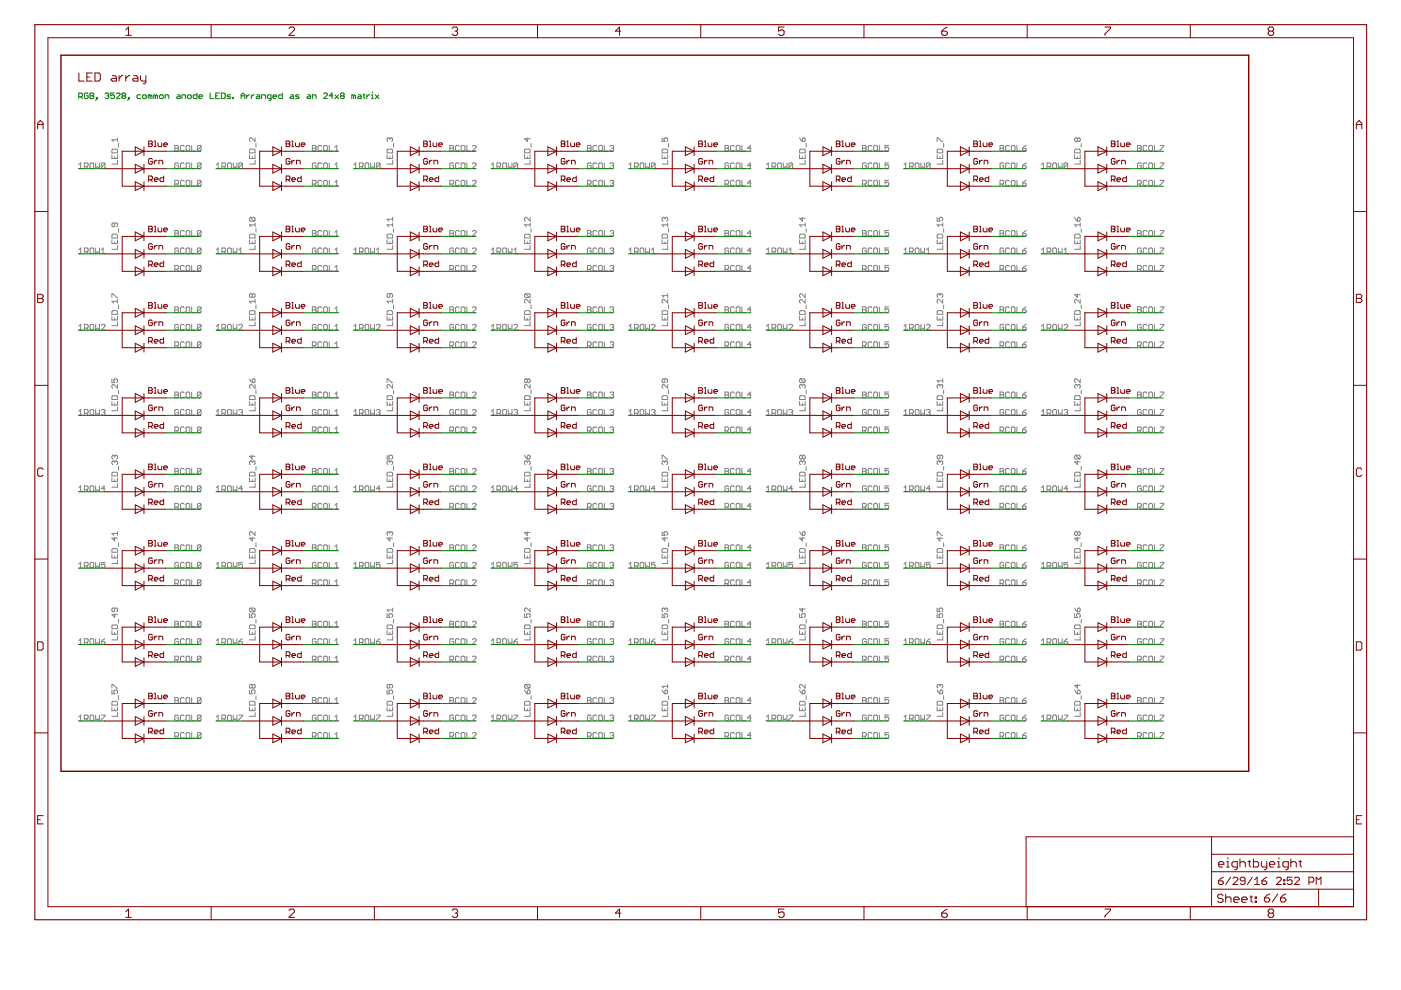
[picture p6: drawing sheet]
<svg xmlns="http://www.w3.org/2000/svg" width="297mm" height="210mm" viewBox="0 0 297 210" stroke-linecap="round" stroke-linejoin="round" font-family="sans-serif">
<g fill="none" stroke="#808080" stroke-width=".21">
<path d="M16.7 34.9l.4-.4v1.2M16.7 35.7h.8M17.9 35.3h.6l.2-.2v-.4l-.2-.2h-.6v1.2M18.3 35.3l.4 .4M19.1 34.7l.2-.2h.4l.2 .2v.8l-.2 .2h-.4l-.2-.2zM20.3 34.5v1.2l.4-.4 .4 .4v-1.2M22.3 34.7v.8l-.2 .2h-.4l-.2-.2M22.3 34.7l-.2-.2h-.4l-.2 .2v.8M22.3 34.7l-.8 .8M23.7 31.8l.2-.2h.8l.2 .2v.6h-1.2zM23.7 32.8v.8h1.2v-.8M24.3 33.2v.4"/>
<path d="M24.9 34v.8h-1.2M24.9 29.2v.8M24.9 29.6h-1.2l.4 .4M25.1 30.4v.8M37.1 30.8h.6l.2 .2-.2 .4 .2 .4-.2 .2h-.6zM37.1 39h.6l.2-.2v-.4l-.2-.2h-.6v1.2M37.1 31.4h.6M37.5 39l.4 .4M37.9 34.7l-.2-.2h-.4l-.2 .2v.8l.2 .2h.4l.2-.2v-.4h-.4M39.1 34.7l-.2-.2h-.4l-.2 .2v.8l.2 .2h.4l.2-.2M39.1 31l-.2-.2h-.4l-.2 .2v.8l.2 .2h.4l.2-.2M39.1 38.4l-.2-.2h-.4l-.2 .2v.8l.2 .2h.4l.2-.2"/>
<path d="M39.5 31l.1-.2h.4l.2 .2v.8l-.2 .2h-.4l-.1-.2zM39.5 34.7l.1-.2h.4l.2 .2v.8l-.2 .2h-.4l-.1-.2zM39.6 38.2h.4l.2 .2v.8l-.2 .2h-.4l-.1-.2v-.8zM40.6 34.5v1.2h.8M40.6 30.8v1.2h.8M40.6 38.2v1.2h.8M42.6 34.7v.8l-.2 .2h-.4l-.2-.2M42.6 34.7l-.2-.2h-.4l-.2 .2v.8M42.6 31l-.2-.2h-.4l-.2 .2v.8M42.6 38.4l-.2-.2h-.4l-.2 .2v.8M42.6 31v.8l-.2 .2h-.4l-.2-.2M42.6 38.4v.8l-.2 .2h-.4l-.2-.2"/>
<path d="M42.6 34.7l-.8 .8M42.6 38.4l-.8 .8M42.6 31l-.8 .8M45.9 35.7h.8M45.9 34.9l.3-.4v1.2M47.1 35.3h.5l.2-.2v-.4l-.2-.2h-.5v1.2M47.5 35.3l.3 .4M48.2 34.7l.3-.2h.3l.2 .2v.8l-.2 .2h-.3l-.3-.2zM49.4 34.5v1.2l.4-.4 .4 .4v-1.2M51.4 34.7v.8l-.2 .2h-.4l-.2-.2M51.4 34.7l-.2-.2h-.4l-.2 .2v.8M51.4 34.7l-.8 .8"/>
<path d="M52.9 32.8v.8h1.2v-.8M52.9 31.8l.2-.2h.8l.2 .2v.6h-1.2zM53.5 33.2v.4M54.1 34v.8h-1.2M54.1 29.2v.8l-.8-.8-.4 .2v.4l.2 .2M54.3 30.4v.8M66.2 30.8h.6l.2 .2-.2 .4 .2 .4-.2 .2h-.6zM66.2 39h.6l.2-.2v-.4l-.2-.2h-.6v1.2M66.2 31.4h.6M66.6 39l.4 .4M67 34.7l-.2-.2h-.4l-.2 .2v.8l.2 .2h.4l.2-.2v-.4h-.4M68.2 34.7l-.2-.2h-.4l-.2 .2v.8l.2 .2h.4l.2-.2"/>
<path d="M68.2 31l-.2-.2h-.4l-.2 .2v.8l.2 .2h.4l.2-.2M68.2 38.4l-.2-.2h-.4l-.2 .2v.8l.2 .2h.4l.2-.2M68.6 34.7l.2-.2h.4l.2 .2v.8l-.2 .2h-.4l-.2-.2zM68.6 31l.2-.2h.4l.2 .2v.8l-.2 .2h-.4l-.2-.2zM68.8 38.2h.4l.2 .2v.8l-.2 .2h-.4l-.2-.2v-.8zM69.8 34.5v1.2h.8M69.8 30.8v1.2h.8M69.8 38.2v1.2h.8M71 35.7h.8M71 34.9l.4-.4v1.2M71 31.2l.4-.4v1.2M71 38.6l.4-.4v1.2"/>
<path d="M71 39.4h.8M71 32h.8M75 35.7h.8M75 34.9l.4-.4v1.2M76.2 35.3h.6l.2-.2v-.4l-.2-.2h-.6v1.2M76.6 35.3l.4 .4M77.4 34.7l.2-.2h.4l.2 .2v.8l-.2 .2h-.4l-.2-.2zM78.6 34.5v1.2l.4-.4 .4 .4v-1.2M80.6 34.7v.8l-.2 .2h-.4l-.2-.2M80.6 34.7l-.2-.2h-.4l-.2 .2v.8M80.6 34.7l-.8 .8M82.1 32.8v.8h1.1v-.8"/>
<path d="M82.3 31.6h.7l.2 .2v.6h-1.1v-.6zM82.7 29.4l-.3-.2-.3 .2v.4l.2 .2M82.7 29.4l.1-.2 .4 .2v.4l-.2 .2M82.7 29.4v.2M82.7 33.2v.4M83.2 34v.8h-1.1M83.4 30.4v.8M95.4 30.8h.6l.2 .2-.2 .4 .2 .4-.2 .2h-.6zM95.4 39h.6l.2-.2v-.4l-.2-.2h-.6v1.2M95.4 31.4h.6M95.8 39l.4 .4M96.2 34.7l-.2-.2h-.4l-.2 .2v.8l.2 .2h.4l.2-.2v-.4h-.4"/>
<path d="M97.4 31l-.2-.2h-.4l-.2 .2v.8l.2 .2h.4l.2-.2M97.4 34.7l-.2-.2h-.4l-.2 .2v.8l.2 .2h.4l.2-.2M97.4 38.4l-.2-.2h-.4l-.2 .2v.8l.2 .2h.4l.2-.2M97.8 34.7l.2-.2h.4l.2 .2v.8l-.2 .2h-.4l-.2-.2zM97.8 31l.2-.2h.4l.2 .2v.8l-.2 .2h-.4l-.2-.2zM98 38.2h.4l.2 .2v.8l-.2 .2h-.4l-.2-.2v-.8zM99 34.5v1.2h.8M99 30.8v1.2h.8M99 38.2v1.2h.8M100.2 34.7l.2-.2h.4l.1 .2v.2l-.7 .8h.7M100.2 31l.2-.2h.4l.1 .2v.2l-.7 .8h.7M100.2 38.4l.2-.2h.4l.1 .2v.2l-.7 .8h.7"/>
<path d="M104.2 35.7h.8M104.2 34.9l.4-.4v1.2M105.4 35.3h.6l.2-.2v-.4l-.2-.2h-.6v1.2M105.8 35.3l.4 .4M106.6 34.7l.2-.2h.4l.2 .2v.8l-.2 .2h-.4l-.2-.2zM107.8 34.5v1.2l.4-.4 .3 .4v-1.2M109.7 34.7v.8l-.2 .2h-.3l-.3-.2M109.7 34.7l-.2-.2h-.3l-.3 .2v.8M109.7 34.7l-.8 .8M111.2 32.8v.8h1.2v-.8M111.2 31.8l.2-.2h.8l.2 .2v.6h-1.2zM111.8 29.2v.8l-.6-.6h1.2"/>
<path d="M111.8 33.2v.4M112.4 34v.8h-1.2M112.6 30.4v.8M124.5 30.8h.6l.2 .2-.2 .4 .2 .4-.2 .2h-.6zM124.5 39h.6l.2-.2v-.4l-.2-.2h-.6v1.2M124.5 31.4h.6M124.9 39l.4 .4M125.3 34.7l-.2-.2h-.4l-.2 .2v.8l.2 .2h.4l.2-.2v-.4h-.4M126.5 34.7l-.2-.2h-.4l-.2 .2v.8l.2 .2h.4l.2-.2M126.5 31l-.2-.2h-.4l-.2 .2v.8l.2 .2h.4l.2-.2M126.5 38.4l-.2-.2h-.4l-.2 .2v.8l.2 .2h.4l.2-.2M126.9 34.7l.2-.2h.4l.2 .2v.8l-.2 .2h-.4l-.2-.2z"/>
<path d="M127.1 38.2h.4l.2 .2v.8l-.2 .2h-.4l-.2-.2v-.8zM127.1 30.8h.4l.2 .2v.8l-.2 .2h-.4l-.2-.2v-.8zM128.1 34.5v1.2h.8M128.1 30.8v1.2h.8M128.1 38.2v1.2h.8M129.3 34.7l.2-.2h.4l.2 .2-.2 .4M129.3 31l.2-.2h.4l.2 .2-.2 .4M129.3 38.4l.2-.2h.4l.2 .2-.2 .4M129.7 35.1h.2M129.7 38.8h.2M129.7 31.4h.2M129.9 35.1l.2 .2-.2 .4h-.4l-.2-.2"/>
<path d="M129.9 38.8l.2 .2-.2 .4h-.4l-.2-.2M129.9 31.4l.2 .2-.2 .4h-.4l-.2-.2M133.3 35.7h.8M133.3 34.9l.4-.4v1.2M134.5 35.3h.6l.2-.2v-.4l-.2-.2h-.6v1.2M134.9 35.3l.4 .4M135.7 34.7l.2-.2h.4l.2 .2v.8l-.2 .2h-.4l-.2-.2zM136.9 34.5v1.2l.4-.4 .4 .4v-1.2M138.9 34.7v.8l-.2 .2h-.4l-.2-.2M138.9 34.7l-.2-.2h-.4l-.2 .2v.8M138.9 34.7l-.8 .8M140.4 32.8v.8h1.2v-.8"/>
<path d="M140.4 31.8l.2-.2h.8l.2 .2v.6h-1.2zM140.4 29.2v.8h.6l-.2-.4 .2-.4h.4l.2 .2v.4l-.2 .2M141 33.2v.4M141.6 34v.8h-1.2M141.8 30.4v.8M153.7 30.8h.6l.2 .2-.2 .4 .2 .4-.2 .2h-.6zM153.7 39h.6l.2-.2v-.4l-.2-.2h-.6v1.2M153.7 31.4h.6M154.1 39l.4 .4M154.5 34.7l-.2-.2h-.4l-.2 .2v.8l.2 .2h.4l.2-.2v-.4h-.4M155.7 31l-.2-.2h-.4l-.2 .2v.8l.2 .2h.4l.2-.2M155.7 34.7l-.2-.2h-.4l-.2 .2v.8l.2 .2h.4l.2-.2"/>
<path d="M155.7 38.4l-.2-.2h-.4l-.2 .2v.8l.2 .2h.4l.2-.2M156.1 34.7l.2-.2h.4l.2 .2v.8l-.2 .2h-.4l-.2-.2zM156.1 31l.2-.2h.4l.2 .2v.8l-.2 .2h-.4l-.2-.2zM156.3 38.2h.4l.2 .2v.8l-.2 .2h-.4l-.2-.2v-.8zM157.3 34.5v1.2h.8M157.3 30.8v1.2h.8M157.3 38.2v1.2h.8M159.3 35.1h-.8l.6-.6v1.2M159.3 31.4h-.8l.6-.6v1.2M159.3 38.8h-.8l.6-.6v1.2M162.5 35.7h.8M162.5 34.9l.4-.4v1.2"/>
<path d="M163.7 35.3h.6l.2-.2v-.4l-.2-.2h-.6v1.2M164.1 35.3l.4 .4M164.9 34.7l.2-.2h.4l.2 .2v.8l-.2 .2h-.4l-.2-.2zM166.1 34.5v1.2l.4-.4 .4 .4v-1.2M168.1 34.7v.8l-.2 .2h-.4l-.2-.2M168.1 34.7l-.2-.2h-.4l-.2 .2v.8M168.1 34.7l-.8 .8M169.5 32.8v.8h1.2v-.8M169.5 31.8l.2-.2h.8l.2 .2v.6h-1.2zM169.5 29.2l.6 .8M170.1 29.4l.2-.2 .4 .2v.4l-.2 .2h-.4zM170.1 33.2v.4"/>
<path d="M170.7 34v.8h-1.2M170.9 30.4v.8M182.9 39h.6l.2-.2v-.4l-.2-.2h-.6v1.2M182.9 30.8h.6l.2 .2-.2 .4 .2 .4-.2 .2h-.6zM182.9 31.4h.6M183.3 39l.4 .4M183.7 34.7l-.2-.2h-.4l-.2 .2v.8l.2 .2h.4l.2-.2v-.4h-.4M184.8 34.7l-.1-.2h-.4l-.2 .2v.8l.2 .2h.4l.1-.2M184.8 31l-.1-.2h-.4l-.2 .2v.8l.2 .2h.4l.1-.2M184.8 38.4l-.1-.2h-.4l-.2 .2v.8l.2 .2h.4l.1-.2M185.3 34.7l.1-.2h.4l.2 .2v.8l-.2 .2h-.4l-.1-.2zM185.3 31l.1-.2h.4l.2 .2v.8l-.2 .2h-.4l-.1-.2z"/>
<path d="M185.4 38.2h.4l.2 .2v.8l-.2 .2h-.4l-.1-.2v-.8zM186.4 34.5v1.2h.8M186.4 30.8v1.2h.8M186.4 38.2v1.2h.8M188.4 34.5h-.8v.6l.4-.2 .4 .2v.4l-.2 .2h-.4l-.2-.2M188.4 30.8h-.8v.6l.4-.2 .4 .2v.4l-.2 .2h-.4l-.2-.2M188.4 38.2h-.8v.6l.4-.2 .4 .2v.4l-.2 .2h-.4l-.2-.2M191.7 35.7h.7M191.7 34.9l.3-.4v1.2M192.8 35.3h.6l.2-.2v-.4l-.2-.2h-.6v1.2M193.3 35.3l.3 .4M194 34.7l.2-.2h.4l.2 .2v.8l-.2 .2h-.4l-.2-.2z"/>
<path d="M195.2 34.5v1.2l.4-.4 .4 .4v-1.2M197.2 34.7l-.8 .8M197.2 34.7v.8l-.2 .2h-.4l-.2-.2M197.2 34.7l-.2-.2h-.4l-.2 .2v.8M198.7 32.8v.8h1.2v-.8M198.7 31.8l.2-.2h.8l.2 .2v.6h-1.2zM198.7 30v-.8l1.2 .8M199.3 33.2v.4M199.9 34v.8h-1.2M200.1 30.4v.8M212 30.8h.6l.2 .2-.2 .4 .2 .4-.2 .2h-.6zM212 39h.6l.2-.2v-.4l-.2-.2h-.6v1.2"/>
<path d="M212 31.4h.6M212.4 39l.4 .4M212.8 34.7l-.2-.2h-.4l-.2 .2v.8l.2 .2h.4l.2-.2v-.4h-.4M214 34.7l-.2-.2h-.4l-.2 .2v.8l.2 .2h.4l.2-.2M214 31l-.2-.2h-.4l-.2 .2v.8l.2 .2h.4l.2-.2M214 38.4l-.2-.2h-.4l-.2 .2v.8l.2 .2h.4l.2-.2M214.4 34.7l.2-.2h.4l.2 .2v.8l-.2 .2h-.4l-.2-.2zM214.4 31l.2-.2h.4l.2 .2v.8l-.2 .2h-.4l-.2-.2zM214.6 38.2h.4l.2 .2v.8l-.2 .2h-.4l-.2-.2v-.8zM215.6 34.5v1.2h.8M215.6 30.8v1.2h.8M215.6 38.2v1.2h.8"/>
<path d="M216.8 38.8h.6l.2 .4-.2 .2h-.4l-.2-.2zM216.8 35.1h.6l.2 .4-.2 .2h-.4l-.2-.2zM216.8 31.4h.6l.2 .4-.2 .2h-.4l-.2-.2zM217.6 34.5l-.8 .6M217.6 38.2l-.8 .6M217.6 30.8l-.8 .6M220.8 35.7h.8M220.8 34.9l.4-.4v1.2M222 35.3h.6l.2-.2v-.4l-.2-.2h-.6v1.2M222.4 35.3l.4 .4M223.2 34.7l.2-.2h.4l.2 .2v.8l-.2 .2h-.4l-.2-.2zM224.4 34.5v1.2l.4-.4 .4 .4v-1.2"/>
<path d="M226.4 34.7v.8l-.2 .2h-.4l-.2-.2M226.4 34.7l-.2-.2h-.4l-.2 .2v.8M226.4 34.7l-.8 .8M227.8 32.8v.8h1.2v-.8M227.8 31.8l.2-.2h.8l.2 .2v.6h-1.2zM228.4 29.4l-.2-.2-.4 .2v.4l.2 .2 .4-.2M228.4 29.4l.2-.2 .4 .2v.4l-.2 .2-.4-.2M228.4 29.4v.4M228.4 33.2v.4M229 34v.8h-1.2M229.2 30.4v.8M241.2 30.8h.6l.2 .2-.2 .4 .2 .4-.2 .2h-.6z"/>
<path d="M241.2 39h.6l.2-.2v-.4l-.2-.2h-.6v1.2M241.2 31.4h.6M241.6 39l.4 .4M242 34.7l-.2-.2h-.4l-.2 .2v.8l.2 .2h.4l.2-.2v-.4h-.4M243.2 34.7l-.2-.2h-.4l-.2 .2v.8l.2 .2h.4l.2-.2M243.2 31l-.2-.2h-.4l-.2 .2v.8l.2 .2h.4l.2-.2M243.2 38.4l-.2-.2h-.4l-.2 .2v.8l.2 .2h.4l.2-.2M243.6 34.7l.2-.2h.4l.1 .2v.8l-.1 .2h-.4l-.2-.2zM243.8 38.2h.4l.1 .2v.8l-.1 .2h-.4l-.2-.2v-.8zM243.8 30.8h.4l.1 .2v.8l-.1 .2h-.4l-.2-.2v-.8zM244.8 34.5v1.2h.8M244.8 30.8v1.2h.8"/>
<path d="M244.8 38.2v1.2h.8M246 34.5h.7v.2l-.7 .8v.2M246 30.8h.7v.2l-.7 .8v.2M246 38.2h.7v.2l-.7 .8v.2M16.7 53l.4-.4v1.2M16.7 53.8h.8M17.9 53.4h.6l.2-.2v-.4l-.2-.2h-.6v1.2M18.3 53.4l.4 .4M19.3 52.6h.4l.2 .2v.8l-.2 .2h-.4l-.2-.2v-.8zM20.3 52.6v1.2l.4-.4 .4 .4v-1.2M21.5 53.8h.8M21.5 53l.4-.4v1.2"/>
<path d="M23.7 49.9l.2-.2h.8l.2 .2v.6h-1.2zM23.7 50.9v.7h1.2v-.7M24.3 47.3v.6l-.2 .2-.4-.2v-.4l.2-.2h.8l.2 .2v.4l-.2 .2M24.3 51.2v.4M24.9 52v.9h-1.2M25.1 48.5v.8M37.1 48.9h.6l.2 .2-.2 .4 .2 .4-.2 .2h-.6zM37.1 57.1h.6l.2-.2v-.4l-.2-.2h-.6v1.2M37.1 49.5h.6M37.5 57.1l.4 .4M37.9 52.8l-.2-.2h-.4l-.2 .2v.8l.2 .2h.4l.2-.2v-.4h-.4M39.1 52.8l-.2-.2h-.4l-.2 .2v.8l.2 .2h.4l.2-.2"/>
<path d="M39.1 49.1l-.2-.2h-.4l-.2 .2v.8l.2 .2h.4l.2-.2M39.1 56.5l-.2-.2h-.4l-.2 .2v.8l.2 .2h.4l.2-.2M39.6 52.6h.4l.2 .2v.8l-.2 .2h-.4l-.1-.2v-.8zM39.6 48.9h.4l.2 .2v.8l-.2 .2h-.4l-.1-.2v-.8zM39.6 56.3h.4l.2 .2v.8l-.2 .2h-.4l-.1-.2v-.8zM40.6 52.6v1.2h.8M40.6 48.9v1.2h.8M40.6 56.3v1.2h.8M42.6 52.8v.8l-.2 .2h-.4l-.2-.2M42.6 52.8l-.2-.2h-.4l-.2 .2v.8M42.6 49.1l-.2-.2h-.4l-.2 .2v.8M42.6 56.5l-.2-.2h-.4l-.2 .2v.8"/>
<path d="M42.6 49.1v.8l-.2 .2h-.4l-.2-.2M42.6 56.5v.8l-.2 .2h-.4l-.2-.2M42.6 52.8l-.8 .8M42.6 56.5l-.8 .8M42.6 49.1l-.8 .8M45.9 53l.3-.4v1.2M45.9 53.8h.8M47.1 53.4h.5l.2-.2v-.4l-.2-.2h-.5v1.2M47.5 53.4l.3 .4M48.5 52.6h.3l.2 .2v.8l-.2 .2h-.3l-.3-.2v-.8zM49.4 52.6v1.2l.4-.4 .4 .4v-1.2M50.6 53.8h.8"/>
<path d="M50.6 53l.4-.4v1.2M52.9 50.9v.7h1.2v-.7M53.1 46.1h.8l.2 .2v.4l-.2 .2M53.1 49.7h.8l.2 .2v.6h-1.2v-.6zM53.1 46.1l-.2 .2v.4l.2 .2h.8M53.1 46.1l.8 .8M53.5 51.2v.4M54.1 47.3v.8M54.1 52v.9h-1.2M54.1 47.7h-1.2l.4 .4M54.3 48.5v.8M66.2 48.9h.6l.2 .2-.2 .4 .2 .4-.2 .2h-.6z"/>
<path d="M66.2 57.1h.6l.2-.2v-.4l-.2-.2h-.6v1.2M66.2 49.5h.6M66.6 57.1l.4 .4M67 52.8l-.2-.2h-.4l-.2 .2v.8l.2 .2h.4l.2-.2v-.4h-.4M68.2 49.1l-.2-.2h-.4l-.2 .2v.8l.2 .2h.4l.2-.2M68.2 52.8l-.2-.2h-.4l-.2 .2v.8l.2 .2h.4l.2-.2M68.2 56.5l-.2-.2h-.4l-.2 .2v.8l.2 .2h.4l.2-.2M68.8 52.6h.4l.2 .2v.8l-.2 .2h-.4l-.2-.2v-.8zM68.8 48.9h.4l.2 .2v.8l-.2 .2h-.4l-.2-.2v-.8zM68.8 56.3h.4l.2 .2v.8l-.2 .2h-.4l-.2-.2v-.8zM69.8 52.6v1.2h.8M69.8 48.9v1.2h.8"/>
<path d="M69.8 56.3v1.2h.8M71 53.8h.8M71 49.3l.4-.4v1.2M71 53l.4-.4v1.2M71 56.7l.4-.4v1.2M71 57.5h.8M71 50.1h.8M75 53l.4-.4v1.2M75 53.8h.8M76.2 53.4h.6l.2-.2v-.4l-.2-.2h-.6v1.2M76.6 53.4l.4 .4M77.6 52.6h.4l.2 .2v.8l-.2 .2h-.4l-.2-.2v-.8z"/>
<path d="M78.6 52.6v1.2l.4-.4 .4 .4v-1.2M79.8 53.8h.8M79.8 53l.4-.4v1.2M82.1 50.9v.7h1.1v-.7M82.3 49.7h.7l.2 .2v.6h-1.1v-.6zM82.7 51.2v.4M83.2 46.1v.8M83.2 47.3v.8M83.2 52v.9h-1.1M83.2 47.7h-1.1l.3 .4M83.2 46.5h-1.1l.3 .4M83.4 48.5v.8"/>
<path d="M95.4 48.9h.6l.2 .2-.2 .4 .2 .4-.2 .2h-.6zM95.4 57.1h.6l.2-.2v-.4l-.2-.2h-.6v1.2M95.4 49.5h.6M95.8 57.1l.4 .4M96.2 52.8l-.2-.2h-.4l-.2 .2v.8l.2 .2h.4l.2-.2v-.4h-.4M97.4 52.8l-.2-.2h-.4l-.2 .2v.8l.2 .2h.4l.2-.2M97.4 49.1l-.2-.2h-.4l-.2 .2v.8l.2 .2h.4l.2-.2M97.4 56.5l-.2-.2h-.4l-.2 .2v.8l.2 .2h.4l.2-.2M97.8 52.8l.2-.2h.4l.2 .2v.8l-.2 .2h-.4l-.2-.2zM97.8 49.1l.2-.2h.4l.2 .2v.8l-.2 .2h-.4l-.2-.2zM97.8 56.5l.2-.2h.4l.2 .2v.8l-.2 .2h-.4l-.2-.2zM99 52.6v1.2h.8"/>
<path d="M99 48.9v1.2h.8M99 56.3v1.2h.8M100.2 52.8l.2-.2h.4l.1 .2v.2l-.7 .8h.7M100.2 56.5l.2-.2h.4l.1 .2v.2l-.7 .8h.7M100.2 49.1l.2-.2h.4l.1 .2v.2l-.7 .8h.7M104.2 53l.4-.4v1.2M104.2 53.8h.8M105.4 53.4h.6l.2-.2v-.4l-.2-.2h-.6v1.2M105.8 53.4l.4 .4M106.8 52.6h.4l.2 .2v.8l-.2 .2h-.4l-.2-.2v-.8zM107.8 52.6v1.2l.4-.4 .3 .4v-1.2M108.9 53.8h.8"/>
<path d="M108.9 53l.4-.4v1.2M111.2 50.9v.7h1.2v-.7M111.4 49.7h.8l.2 .2v.6h-1.2v-.6zM111.8 51.2v.4M112.4 46.1v.8l-.8-.8h-.2l-.2 .2v.4l.2 .2M112.4 47.3v.8M112.4 52v.9h-1.2M112.4 47.7h-1.2l.4 .4M112.6 48.5v.8M124.5 48.9h.6l.2 .2-.2 .4 .2 .4-.2 .2h-.6zM124.5 57.1h.6l.2-.2v-.4l-.2-.2h-.6v1.2M124.5 49.5h.6"/>
<path d="M124.9 57.1l.4 .4M125.3 52.8l-.2-.2h-.4l-.2 .2v.8l.2 .2h.4l.2-.2v-.4h-.4M126.5 52.8l-.2-.2h-.4l-.2 .2v.8l.2 .2h.4l.2-.2M126.5 49.1l-.2-.2h-.4l-.2 .2v.8l.2 .2h.4l.2-.2M126.5 56.5l-.2-.2h-.4l-.2 .2v.8l.2 .2h.4l.2-.2M127.1 52.6h.4l.2 .2v.8l-.2 .2h-.4l-.2-.2v-.8zM127.1 48.9h.4l.2 .2v.8l-.2 .2h-.4l-.2-.2v-.8zM127.1 56.3h.4l.2 .2v.8l-.2 .2h-.4l-.2-.2v-.8zM128.1 52.6v1.2h.8M128.1 48.9v1.2h.8M128.1 56.3v1.2h.8M129.3 52.8l.2-.2h.4l.2 .2-.2 .4"/>
<path d="M129.3 49.1l.2-.2h.4l.2 .2-.2 .4M129.3 56.5l.2-.2h.4l.2 .2-.2 .4M129.7 53.2h.2M129.7 56.9h.2M129.7 49.5h.2M129.9 49.5l.2 .2-.2 .4h-.4l-.2-.2M129.9 56.9l.2 .2-.2 .4h-.4l-.2-.2M129.9 53.2l.2 .2-.2 .4h-.4l-.2-.2M133.3 53l.4-.4v1.2M133.3 53.8h.8M134.5 53.4h.6l.2-.2v-.4l-.2-.2h-.6v1.2M134.9 53.4l.4 .4"/>
<path d="M135.9 52.6h.4l.2 .2v.8l-.2 .2h-.4l-.2-.2v-.8zM136.9 52.6v1.2l.4-.4 .4 .4v-1.2M138.1 53.8h.8M138.1 53l.4-.4v1.2M140.4 50.9v.7h1.2v-.7M140.6 49.7h.8l.2 .2v.6h-1.2v-.6zM141 46.3l.2-.2 .4 .2v.4l-.2 .2M141 46.3l-.2-.2-.4 .2v.4l.2 .2M141 46.3v.2M141 51.2v.4M141.6 47.3v.8M141.6 52v.9h-1.2"/>
<path d="M141.6 47.7h-1.2l.4 .4M141.8 48.5v.8M153.7 48.9h.6l.2 .2-.2 .4 .2 .4-.2 .2h-.6zM153.7 57.1h.6l.2-.2v-.4l-.2-.2h-.6v1.2M153.7 49.5h.6M154.1 57.1l.4 .4M154.5 52.8l-.2-.2h-.4l-.2 .2v.8l.2 .2h.4l.2-.2v-.4h-.4M155.7 52.8l-.2-.2h-.4l-.2 .2v.8l.2 .2h.4l.2-.2M155.7 49.1l-.2-.2h-.4l-.2 .2v.8l.2 .2h.4l.2-.2M155.7 56.5l-.2-.2h-.4l-.2 .2v.8l.2 .2h.4l.2-.2M156.3 52.6h.4l.2 .2v.8l-.2 .2h-.4l-.2-.2v-.8zM156.3 48.9h.4l.2 .2v.8l-.2 .2h-.4l-.2-.2v-.8z"/>
<path d="M156.3 56.3h.4l.2 .2v.8l-.2 .2h-.4l-.2-.2v-.8zM157.3 52.6v1.2h.8M157.3 48.9v1.2h.8M157.3 56.3v1.2h.8M159.3 53.2h-.8l.6-.6v1.2M159.3 49.5h-.8l.6-.6v1.2M159.3 56.9h-.8l.6-.6v1.2M162.5 53l.4-.4v1.2M162.5 53.8h.8M163.7 53.4h.6l.2-.2v-.4l-.2-.2h-.6v1.2M164.1 53.4l.4 .4M165.1 52.6h.4l.2 .2v.8l-.2 .2h-.4l-.2-.2v-.8z"/>
<path d="M166.1 52.6v1.2l.4-.4 .4 .4v-1.2M167.3 53.8h.8M167.3 53l.4-.4v1.2M169.5 49.9l.2-.2h.8l.2 .2v.6h-1.2zM169.5 50.9v.7h1.2v-.7M170.1 46.1v.8l-.6-.6h1.2M170.1 51.2v.4M170.7 47.3v.8M170.7 52v.9h-1.2M170.7 47.7h-1.2l.4 .4M170.9 48.5v.8M182.9 48.9h.6l.2 .2-.2 .4 .2 .4-.2 .2h-.6z"/>
<path d="M182.9 57.1h.6l.2-.2v-.4l-.2-.2h-.6v1.2M182.9 49.5h.6M183.3 57.1l.4 .4M183.7 52.8l-.2-.2h-.4l-.2 .2v.8l.2 .2h.4l.2-.2v-.4h-.4M184.8 52.8l-.1-.2h-.4l-.2 .2v.8l.2 .2h.4l.1-.2M184.8 49.1l-.1-.2h-.4l-.2 .2v.8l.2 .2h.4l.1-.2M184.8 56.5l-.1-.2h-.4l-.2 .2v.8l.2 .2h.4l.1-.2M185.4 52.6h.4l.2 .2v.8l-.2 .2h-.4l-.1-.2v-.8zM185.4 48.9h.4l.2 .2v.8l-.2 .2h-.4l-.1-.2v-.8zM185.4 56.3h.4l.2 .2v.8l-.2 .2h-.4l-.1-.2v-.8zM186.4 52.6v1.2h.8M186.4 48.9v1.2h.8"/>
<path d="M186.4 56.3v1.2h.8M188.4 48.9h-.8v.6l.4-.2 .4 .2v.4l-.2 .2h-.4l-.2-.2M188.4 52.6h-.8v.6l.4-.2 .4 .2v.4l-.2 .2h-.4l-.2-.2M188.4 56.3h-.8v.6l.4-.2 .4 .2v.4l-.2 .2h-.4l-.2-.2M191.7 53l.3-.4v1.2M191.7 53.8h.7M192.8 53.4h.6l.2-.2v-.4l-.2-.2h-.6v1.2M193.3 53.4l.3 .4M194.2 52.6h.4l.2 .2v.8l-.2 .2h-.4l-.2-.2v-.8zM195.2 52.6v1.2l.4-.4 .4 .4v-1.2M196.4 53.8h.8M196.4 53l.4-.4v1.2"/>
<path d="M198.7 46.1v.8h.6l-.2-.4 .2-.4h.4l.2 .2v.4l-.2 .2M198.7 50.9v.7h1.2v-.7M198.9 49.7h.8l.2 .2v.6h-1.2v-.6zM199.3 51.2v.4M199.9 47.3v.8M199.9 52v.9h-1.2M199.9 47.7h-1.2l.4 .4M200.1 48.5v.8M212 48.9h.6l.2 .2-.2 .4 .2 .4-.2 .2h-.6zM212 57.1h.6l.2-.2v-.4l-.2-.2h-.6v1.2M212 49.5h.6M212.4 57.1l.4 .4"/>
<path d="M212.8 52.8l-.2-.2h-.4l-.2 .2v.8l.2 .2h.4l.2-.2v-.4h-.4M214 52.8l-.2-.2h-.4l-.2 .2v.8l.2 .2h.4l.2-.2M214 49.1l-.2-.2h-.4l-.2 .2v.8l.2 .2h.4l.2-.2M214 56.5l-.2-.2h-.4l-.2 .2v.8l.2 .2h.4l.2-.2M214.6 52.6h.4l.2 .2v.8l-.2 .2h-.4l-.2-.2v-.8zM214.6 48.9h.4l.2 .2v.8l-.2 .2h-.4l-.2-.2v-.8zM214.6 56.3h.4l.2 .2v.8l-.2 .2h-.4l-.2-.2v-.8zM215.6 52.6v1.2h.8M215.6 48.9v1.2h.8M215.6 56.3v1.2h.8M216.8 53.2h.6l.2 .4-.2 .2h-.4l-.2-.2zM216.8 56.9h.6l.2 .4-.2 .2h-.4l-.2-.2z"/>
<path d="M216.8 49.5h.6l.2 .4-.2 .2h-.4l-.2-.2zM217.6 52.6l-.8 .6M217.6 56.3l-.8 .6M217.6 48.9l-.8 .6M220.8 53l.4-.4v1.2M220.8 53.8h.8M222 53.4h.6l.2-.2v-.4l-.2-.2h-.6v1.2M222.4 53.4l.4 .4M223.4 52.6h.4l.2 .2v.8l-.2 .2h-.4l-.2-.2v-.8zM224.4 52.6v1.2l.4-.4 .4 .4v-1.2M225.6 53.8h.8M225.6 53l.4-.4v1.2"/>
<path d="M227.8 49.9l.2-.2h.8l.2 .2v.6h-1.2zM227.8 50.9v.7h1.2v-.7M227.8 46.1l.6 .8M228.4 46.3l.2-.2 .4 .2v.4l-.2 .2h-.4zM228.4 51.2v.4M229 47.3v.8M229 52v.9h-1.2M229 47.7h-1.2l.4 .4M229.2 48.5v.8M241.2 48.9h.6l.2 .2-.2 .4 .2 .4-.2 .2h-.6zM241.2 57.1h.6l.2-.2v-.4l-.2-.2h-.6v1.2M241.2 49.5h.6"/>
<path d="M241.6 57.1l.4 .4M242 52.8l-.2-.2h-.4l-.2 .2v.8l.2 .2h.4l.2-.2v-.4h-.4M243.2 52.8l-.2-.2h-.4l-.2 .2v.8l.2 .2h.4l.2-.2M243.2 49.1l-.2-.2h-.4l-.2 .2v.8l.2 .2h.4l.2-.2M243.2 56.5l-.2-.2h-.4l-.2 .2v.8l.2 .2h.4l.2-.2M243.8 52.6h.4l.1 .2v.8l-.1 .2h-.4l-.2-.2v-.8zM243.8 48.9h.4l.1 .2v.8l-.1 .2h-.4l-.2-.2v-.8zM243.8 56.3h.4l.1 .2v.8l-.1 .2h-.4l-.2-.2v-.8zM244.8 52.6v1.2h.8M244.8 48.9v1.2h.8M244.8 56.3v1.2h.8M246 52.6h.7v.2l-.7 .8v.2"/>
<path d="M246 48.9h.7v.2l-.7 .8v.2M246 56.3h.7v.2l-.7 .8v.2M16.7 69.2l.4-.4v1.2M16.7 70h.8M17.9 69.6h.6l.2-.2v-.4l-.2-.2h-.6v1.2M18.3 69.6l.4 .4M19.3 68.8h.4l.2 .2v.8l-.2 .2h-.4l-.2-.2v-.8zM20.3 68.8v1.2l.4-.4 .4 .4v-1.2M21.5 69l.2-.2h.4l.2 .2v.2l-.8 .8h.8M23.7 66.1l.2-.2h.8l.2 .2v.6h-1.2zM23.7 67.1v.7h1.2v-.7M23.7 63.1v-.8h.2l.8 .8h.2"/>
<path d="M24.3 67.5v.3M24.9 63.5v.8M24.9 68.2v.8h-1.2M24.9 63.9h-1.2l.4 .4M25.1 64.7v.8M37.1 65.1h.6l.2 .2-.2 .4 .2 .4-.2 .2h-.6zM37.1 73.3h.6l.2-.2v-.4l-.2-.2h-.6v1.2M37.1 65.7h.6M37.5 73.3l.4 .4M37.9 69l-.2-.2h-.4l-.2 .2v.8l.2 .2h.4l.2-.2v-.4h-.4M39.1 69l-.2-.2h-.4l-.2 .2v.8l.2 .2h.4l.2-.2M39.1 65.3l-.2-.2h-.4l-.2 .2v.8l.2 .2h.4l.2-.2"/>
<path d="M39.1 72.7l-.2-.2h-.4l-.2 .2v.8l.2 .2h.4l.2-.2M39.6 65.1h.4l.2 .2v.8l-.2 .2h-.4l-.1-.2v-.8zM39.6 72.5h.4l.2 .2v.8l-.2 .2h-.4l-.1-.2v-.8zM39.6 68.8h.4l.2 .2v.8l-.2 .2h-.4l-.1-.2v-.8zM40.6 68.8v1.2h.8M40.6 65.1v1.2h.8M40.6 72.5v1.2h.8M42.6 65.3l-.8 .8M42.6 72.7l-.8 .8M42.6 69v.8l-.2 .2h-.4l-.2-.2M42.6 69l-.2-.2h-.4l-.2 .2v.8M42.6 65.3l-.2-.2h-.4l-.2 .2v.8"/>
<path d="M42.6 72.7l-.2-.2h-.4l-.2 .2v.8M42.6 65.3v.8l-.2 .2h-.4l-.2-.2M42.6 72.7v.8l-.2 .2h-.4l-.2-.2M42.6 69l-.8 .8M45.9 69.2l.3-.4v1.2M45.9 70h.8M47.1 69.6h.5l.2-.2v-.4l-.2-.2h-.5v1.2M47.5 69.6l.3 .4M48.5 68.8h.3l.2 .2v.8l-.2 .2h-.3l-.3-.2v-.8zM49.4 68.8v1.2l.4-.4 .4 .4v-1.2M50.6 69l.2-.2h.4l.2 .2v.2l-.8 .8h.8M52.9 66.1l.2-.2h.8l.2 .2v.6h-1.2z"/>
<path d="M52.9 67.1v.7h1.2v-.7M53.5 62.5l.2-.2 .4 .2v.4l-.2 .2-.4-.2M53.5 62.5l-.2-.2-.4 .2v.4l.2 .2 .4-.2M53.5 62.5v.4M53.5 67.5v.3M54.1 63.5v.8M54.1 68.2v.8h-1.2M54.1 63.9h-1.2l.4 .4M54.3 64.7v.8M66.2 65.1h.6l.2 .2-.2 .4 .2 .4-.2 .2h-.6zM66.2 73.3h.6l.2-.2v-.4l-.2-.2h-.6v1.2M66.2 65.7h.6"/>
<path d="M66.6 73.3l.4 .4M67 69l-.2-.2h-.4l-.2 .2v.8l.2 .2h.4l.2-.2v-.4h-.4M68.2 69l-.2-.2h-.4l-.2 .2v.8l.2 .2h.4l.2-.2M68.2 65.3l-.2-.2h-.4l-.2 .2v.8l.2 .2h.4l.2-.2M68.2 72.7l-.2-.2h-.4l-.2 .2v.8l.2 .2h.4l.2-.2M68.8 68.8h.4l.2 .2v.8l-.2 .2h-.4l-.2-.2v-.8zM68.8 65.1h.4l.2 .2v.8l-.2 .2h-.4l-.2-.2v-.8zM68.8 72.5h.4l.2 .2v.8l-.2 .2h-.4l-.2-.2v-.8zM69.8 68.8v1.2h.8M69.8 65.1v1.2h.8M69.8 72.5v1.2h.8M71 70h.8"/>
<path d="M71 65.5l.4-.4v1.2M71 69.2l.4-.4v1.2M71 72.9l.4-.4v1.2M71 73.7h.8M71 66.3h.8M75 69.2l.4-.4v1.2M75 70h.8M76.2 69.6h.6l.2-.2v-.4l-.2-.2h-.6v1.2M76.6 69.6l.4 .4M77.6 68.8h.4l.2 .2v.8l-.2 .2h-.4l-.2-.2v-.8zM78.6 68.8v1.2l.4-.4 .4 .4v-1.2M79.8 69l.2-.2h.4l.2 .2v.2l-.8 .8h.8"/>
<path d="M82.1 66.1l.2-.2h.7l.2 .2v.6h-1.1zM82.1 67.1v.7h1.1v-.7M82.7 62.3v.6l-.3 .2-.3-.2v-.4l.2-.2h.7l.2 .2v.4l-.2 .2M82.7 67.5v.3M83.2 63.5v.8M83.2 68.2v.8h-1.1M83.2 63.9h-1.1l.3 .4M83.4 64.7v.8M95.4 65.1h.6l.2 .2-.2 .4 .2 .4-.2 .2h-.6zM95.4 73.3h.6l.2-.2v-.4l-.2-.2h-.6v1.2M95.4 65.7h.6M95.8 73.3l.4 .4"/>
<path d="M96.2 69l-.2-.2h-.4l-.2 .2v.8l.2 .2h.4l.2-.2v-.4h-.4M97.4 69l-.2-.2h-.4l-.2 .2v.8l.2 .2h.4l.2-.2M97.4 65.3l-.2-.2h-.4l-.2 .2v.8l.2 .2h.4l.2-.2M97.4 72.7l-.2-.2h-.4l-.2 .2v.8l.2 .2h.4l.2-.2M97.8 72.7l.2-.2h.4l.2 .2v.8l-.2 .2h-.4l-.2-.2zM97.8 69l.2-.2h.4l.2 .2v.8l-.2 .2h-.4l-.2-.2zM97.8 65.3l.2-.2h.4l.2 .2v.8l-.2 .2h-.4l-.2-.2zM99 68.8v1.2h.8M99 65.1v1.2h.8M99 72.5v1.2h.8M100.2 69l.2-.2h.4l.1 .2v.2l-.7 .8h.7M100.2 72.7l.2-.2h.4l.1 .2v.2l-.7 .8h.7"/>
<path d="M100.2 65.3l.2-.2h.4l.1 .2v.2l-.7 .8h.7M104.2 69.2l.4-.4v1.2M104.2 70h.8M105.4 69.6h.6l.2-.2v-.4l-.2-.2h-.6v1.2M105.8 69.6l.4 .4M106.8 68.8h.4l.2 .2v.8l-.2 .2h-.4l-.2-.2v-.8zM107.8 68.8v1.2l.4-.4 .3 .4v-1.2M108.9 69l.3-.2h.3l.2 .2v.2l-.8 .8h.8M111.2 66.1l.2-.2h.8l.2 .2v.6h-1.2zM111.2 67.1v.7h1.2v-.7M111.4 62.3h.8l.2 .2v.4l-.2 .2M111.4 62.3l-.2 .2v.4l.2 .2h.8"/>
<path d="M111.4 62.3l.8 .8M111.8 67.5v.3M112.4 63.5v.8l-.8-.8-.4 .2v.4l.2 .2M112.4 68.2v.8h-1.2M112.6 64.7v.8M124.5 65.1h.6l.2 .2-.2 .4 .2 .4-.2 .2h-.6zM124.5 73.3h.6l.2-.2v-.4l-.2-.2h-.6v1.2M124.5 65.7h.6M124.9 73.3l.4 .4M125.3 69l-.2-.2h-.4l-.2 .2v.8l.2 .2h.4l.2-.2v-.4h-.4M126.5 69l-.2-.2h-.4l-.2 .2v.8l.2 .2h.4l.2-.2M126.5 65.3l-.2-.2h-.4l-.2 .2v.8l.2 .2h.4l.2-.2"/>
<path d="M126.5 72.7l-.2-.2h-.4l-.2 .2v.8l.2 .2h.4l.2-.2M127.1 65.1h.4l.2 .2v.8l-.2 .2h-.4l-.2-.2v-.8zM127.1 68.8h.4l.2 .2v.8l-.2 .2h-.4l-.2-.2v-.8zM127.1 72.5h.4l.2 .2v.8l-.2 .2h-.4l-.2-.2v-.8zM128.1 68.8v1.2h.8M128.1 65.1v1.2h.8M128.1 72.5v1.2h.8M129.3 69l.2-.2h.4l.2 .2-.2 .4M129.3 65.3l.2-.2h.4l.2 .2-.2 .4M129.3 72.7l.2-.2h.4l.2 .2-.2 .4M129.7 69.4h.2M129.7 73.1h.2"/>
<path d="M129.7 65.7h.2M129.9 69.4l.2 .2-.2 .4h-.4l-.2-.2M129.9 73.1l.2 .2-.2 .4h-.4l-.2-.2M129.9 65.7l.2 .2-.2 .4h-.4l-.2-.2M133.3 69.2l.4-.4v1.2M133.3 70h.8M134.5 69.6h.6l.2-.2v-.4l-.2-.2h-.6v1.2M134.9 69.6l.4 .4M135.9 68.8h.4l.2 .2v.8l-.2 .2h-.4l-.2-.2v-.8zM136.9 68.8v1.2l.4-.4 .4 .4v-1.2M138.1 69l.2-.2h.4l.2 .2v.2l-.8 .8h.8M140.4 66.1l.2-.2h.8l.2 .2v.6h-1.2z"/>
<path d="M140.4 67.1v.7h1.2v-.7M141 67.5v.3M141.6 62.3v.8M141.6 63.5v.8l-.8-.8-.4 .2v.4l.2 .2M141.6 68.2v.8h-1.2M141.6 62.7h-1.2l.4 .4M141.8 64.7v.8M153.7 73.3h.6l.2-.2v-.4l-.2-.2h-.6v1.2M153.7 65.1h.6l.2 .2-.2 .4 .2 .4-.2 .2h-.6zM153.7 65.7h.6M154.1 73.3l.4 .4M154.5 69l-.2-.2h-.4l-.2 .2v.8l.2 .2h.4l.2-.2v-.4h-.4"/>
<path d="M155.7 69l-.2-.2h-.4l-.2 .2v.8l.2 .2h.4l.2-.2M155.7 65.3l-.2-.2h-.4l-.2 .2v.8l.2 .2h.4l.2-.2M155.7 72.7l-.2-.2h-.4l-.2 .2v.8l.2 .2h.4l.2-.2M156.3 72.5h.4l.2 .2v.8l-.2 .2h-.4l-.2-.2v-.8zM156.3 68.8h.4l.2 .2v.8l-.2 .2h-.4l-.2-.2v-.8zM156.3 65.1h.4l.2 .2v.8l-.2 .2h-.4l-.2-.2v-.8zM157.3 68.8v1.2h.8M157.3 65.1v1.2h.8M157.3 72.5v1.2h.8M159.3 69.4h-.8l.6-.6v1.2M159.3 65.7h-.8l.6-.6v1.2M159.3 73.1h-.8l.6-.6v1.2"/>
<path d="M162.5 69.2l.4-.4v1.2M162.5 70h.8M163.7 69.6h.6l.2-.2v-.4l-.2-.2h-.6v1.2M164.1 69.6l.4 .4M165.1 68.8h.4l.2 .2v.8l-.2 .2h-.4l-.2-.2v-.8zM166.1 68.8v1.2l.4-.4 .4 .4v-1.2M167.3 69l.2-.2h.4l.2 .2v.2l-.8 .8h.8M169.5 66.1l.2-.2h.8l.2 .2v.6h-1.2zM169.5 67.1v.7h1.2v-.7M170.1 67.5v.3M170.7 62.3v.8l-.8-.8-.4 .2v.4l.2 .2M170.7 63.5v.8l-.8-.8-.4 .2v.4l.2 .2"/>
<path d="M170.7 68.2v.8h-1.2M170.9 64.7v.8M182.9 65.1h.6l.2 .2-.2 .4 .2 .4-.2 .2h-.6zM182.9 73.3h.6l.2-.2v-.4l-.2-.2h-.6v1.2M182.9 65.7h.6M183.3 73.3l.4 .4M183.7 69l-.2-.2h-.4l-.2 .2v.8l.2 .2h.4l.2-.2v-.4h-.4M184.8 72.7l-.1-.2h-.4l-.2 .2v.8l.2 .2h.4l.1-.2M184.8 69l-.1-.2h-.4l-.2 .2v.8l.2 .2h.4l.1-.2M184.8 65.3l-.1-.2h-.4l-.2 .2v.8l.2 .2h.4l.1-.2M185.4 72.5h.4l.2 .2v.8l-.2 .2h-.4l-.1-.2v-.8zM185.4 68.8h.4l.2 .2v.8l-.2 .2h-.4l-.1-.2v-.8z"/>
<path d="M185.4 65.1h.4l.2 .2v.8l-.2 .2h-.4l-.1-.2v-.8zM186.4 68.8v1.2h.8M186.4 65.1v1.2h.8M186.4 72.5v1.2h.8M188.4 68.8h-.8v.6l.4-.2 .4 .2v.4l-.2 .2h-.4l-.2-.2M188.4 65.1h-.8v.6l.4-.2 .4 .2v.4l-.2 .2h-.4l-.2-.2M188.4 72.5h-.8v.6l.4-.2 .4 .2v.4l-.2 .2h-.4l-.2-.2M191.7 69.2l.3-.4v1.2M191.7 70h.7M192.8 69.6h.6l.2-.2v-.4l-.2-.2h-.6v1.2M193.3 69.6l.3 .4M194.2 68.8h.4l.2 .2v.8l-.2 .2h-.4l-.2-.2v-.8z"/>
<path d="M195.2 68.8v1.2l.4-.4 .4 .4v-1.2M196.4 69l.2-.2h.4l.2 .2v.2l-.8 .8h.8M198.7 66.1l.2-.2h.8l.2 .2v.6h-1.2zM198.7 67.1v.7h1.2v-.7M199.3 62.5l.2-.2 .4 .2v.4l-.2 .2M199.3 62.5l-.2-.2-.4 .2v.4l.2 .2M199.3 62.5v.2M199.3 67.5v.3M199.9 63.5v.8l-.8-.8-.4 .2v.4l.2 .2M199.9 68.2v.8h-1.2M200.1 64.7v.8M212 73.3h.6l.2-.2v-.4l-.2-.2h-.6v1.2"/>
<path d="M212 65.1h.6l.2 .2-.2 .4 .2 .4-.2 .2h-.6zM212 65.7h.6M212.4 73.3l.4 .4M212.8 69l-.2-.2h-.4l-.2 .2v.8l.2 .2h.4l.2-.2v-.4h-.4M214 69l-.2-.2h-.4l-.2 .2v.8l.2 .2h.4l.2-.2M214 65.3l-.2-.2h-.4l-.2 .2v.8l.2 .2h.4l.2-.2M214 72.7l-.2-.2h-.4l-.2 .2v.8l.2 .2h.4l.2-.2M214.6 68.8h.4l.2 .2v.8l-.2 .2h-.4l-.2-.2v-.8zM214.6 65.1h.4l.2 .2v.8l-.2 .2h-.4l-.2-.2v-.8zM214.6 72.5h.4l.2 .2v.8l-.2 .2h-.4l-.2-.2v-.8zM215.6 68.8v1.2h.8M215.6 65.1v1.2h.8"/>
<path d="M215.6 72.5v1.2h.8M216.8 69.4h.6l.2 .4-.2 .2h-.4l-.2-.2zM216.8 73.1h.6l.2 .4-.2 .2h-.4l-.2-.2zM216.8 65.7h.6l.2 .4-.2 .2h-.4l-.2-.2zM217.6 68.8l-.8 .6M217.6 72.5l-.8 .6M217.6 65.1l-.8 .6M220.8 69.2l.4-.4v1.2M220.8 70h.8M222 69.6h.6l.2-.2v-.4l-.2-.2h-.6v1.2M222.4 69.6l.4 .4M223.4 68.8h.4l.2 .2v.8l-.2 .2h-.4l-.2-.2v-.8z"/>
<path d="M224.4 68.8v1.2l.4-.4 .4 .4v-1.2M225.6 69l.2-.2h.4l.2 .2v.2l-.8 .8h.8M227.8 66.1l.2-.2h.8l.2 .2v.6h-1.2zM227.8 67.1v.7h1.2v-.7M228.4 62.3v.8l-.6-.6h1.2M228.4 67.5v.3M229 63.5v.8l-.8-.8-.4 .2v.4l.2 .2M229 68.2v.8h-1.2M229.2 64.7v.8M241.2 65.1h.6l.2 .2-.2 .4 .2 .4-.2 .2h-.6zM241.2 73.3h.6l.2-.2v-.4l-.2-.2h-.6v1.2M241.2 65.7h.6"/>
<path d="M241.6 73.3l.4 .4M242 69l-.2-.2h-.4l-.2 .2v.8l.2 .2h.4l.2-.2v-.4h-.4M243.2 72.7l-.2-.2h-.4l-.2 .2v.8l.2 .2h.4l.2-.2M243.2 69l-.2-.2h-.4l-.2 .2v.8l.2 .2h.4l.2-.2M243.2 65.3l-.2-.2h-.4l-.2 .2v.8l.2 .2h.4l.2-.2M243.8 72.5h.4l.1 .2v.8l-.1 .2h-.4l-.2-.2v-.8zM243.8 68.8h.4l.1 .2v.8l-.1 .2h-.4l-.2-.2v-.8zM243.8 65.1h.4l.1 .2v.8l-.1 .2h-.4l-.2-.2v-.8zM244.8 68.8v1.2h.8M244.8 65.1v1.2h.8M244.8 72.5v1.2h.8M246 68.8h.7v.2l-.7 .8v.2"/>
<path d="M246 65.1h.7v.2l-.7 .8v.2M246 72.5h.7v.2l-.7 .8v.2M16.7 87.2l.4-.4v1.2M16.7 88h.8M17.9 87.6h.6l.2-.2v-.4l-.2-.2h-.6v1.2M18.3 87.6l.4 .4M19.1 87l.2-.2h.4l.2 .2v.8l-.2 .2h-.4l-.2-.2zM20.3 86.8v1.2l.4-.4 .4 .4v-1.2M21.5 87l.2-.2h.4l.2 .2-.2 .4M21.9 87.4h.2M22.1 87.4l.2 .2-.2 .4h-.4l-.2-.2M23.7 80.3v.8h.6l-.2-.4 .2-.4h.4l.2 .2v.4l-.2 .2"/>
<path d="M23.7 84.1l.2-.2h.8l.2 .2v.6h-1.2zM23.7 85.1v.8h1.2v-.8M24.3 96.7l.2-.2 .4 .2v.4l-.2 .2M24.3 97.9l.2-.2 .4 .2v.4l-.2 .2M24.3 96.7l-.2-.2-.4 .2v.4l.2 .2M24.3 97.9l-.2-.2-.4 .2v.4l.2 .2M24.3 85.5v.4M24.3 96.7v.2M24.3 97.9v.2M24.9 81.5v.8l-.8-.8-.4 .2v.4l.2 .2M24.9 86.3v.8h-1.2M25.1 82.7v.8"/>
<path d="M25.1 98.9v.8M37.1 83.1h.6l.2 .2-.2 .4 .2 .4-.2 .2h-.6zM37.1 91.3h.6l.2-.2v-.4l-.2-.2h-.6v1.2M37.1 99.3h.6l.2 .2-.2 .4 .2 .4-.2 .2h-.6zM37.1 83.7h.6M37.1 99.9h.6M37.5 91.3l.4 .4M37.9 87l-.2-.2h-.4l-.2 .2v.8l.2 .2h.4l.2-.2v-.4h-.4M39.1 87l-.2-.2h-.4l-.2 .2v.8l.2 .2h.4l.2-.2M39.1 83.3l-.2-.2h-.4l-.2 .2v.8l.2 .2h.4l.2-.2M39.1 90.7l-.2-.2h-.4l-.2 .2v.8l.2 .2h.4l.2-.2M39.1 99.5l-.2-.2h-.4l-.2 .2v.8l.2 .2h.4l.2-.2"/>
<path d="M39.5 87l.1-.2h.4l.2 .2v.8l-.2 .2h-.4l-.1-.2zM39.5 90.7l.1-.2h.4l.2 .2v.8l-.2 .2h-.4l-.1-.2zM39.6 83.1h.4l.2 .2v.8l-.2 .2h-.4l-.1-.2v-.8zM39.6 99.3h.4l.2 .2v.8l-.2 .2h-.4l-.1-.2v-.8zM40.6 86.8v1.2h.8M40.6 83.1v1.2h.8M40.6 90.5v1.2h.8M40.6 99.3v1.2h.8M42.6 87v.8l-.2 .2h-.4l-.2-.2M42.6 87l-.2-.2h-.4l-.2 .2v.8M42.6 83.3l-.2-.2h-.4l-.2 .2v.8M42.6 90.7l-.2-.2h-.4l-.2 .2v.8"/>
<path d="M42.6 99.5l-.2-.2h-.4l-.2 .2v.8M42.6 83.3v.8l-.2 .2h-.4l-.2-.2M42.6 90.7v.8l-.2 .2h-.4l-.2-.2M42.6 99.5v.8l-.2 .2h-.4l-.2-.2M42.6 87l-.8 .8M42.6 90.7l-.8 .8M42.6 83.3l-.8 .8M42.6 99.5l-.8 .8M45.9 87.2l.3-.4v1.2M45.9 88h.8M47.1 87.6h.5l.2-.2v-.4l-.2-.2h-.5v1.2M47.5 87.6l.3 .4"/>
<path d="M48.2 87l.3-.2h.3l.2 .2v.8l-.2 .2h-.3l-.3-.2zM49.4 86.8v1.2l.4-.4 .4 .4v-1.2M50.6 87l.2-.2h.4l.2 .2-.2 .4M51 87.4h.2M51.2 87.4l.2 .2-.2 .4h-.4l-.2-.2M52.9 85.1v.8h1.2v-.8M52.9 80.3l.6 .8M53.1 83.9h.8l.2 .2v.6h-1.2v-.6zM53.5 97.9l.2-.2 .4 .2v.4l-.2 .2M53.5 97.9l-.2-.2-.4 .2v.4l.2 .2M53.5 85.5v.4M53.5 96.5v.8l-.6-.6h1.2"/>
<path d="M53.5 97.9v.2M53.7 80.3l.4 .2v.4l-.2 .2h-.4v-.6zM54.1 81.5v.8l-.8-.8-.4 .2v.4l.2 .2M54.1 86.3v.8h-1.2M54.3 82.7v.8M54.3 98.9v.8M66.2 83.1h.6l.2 .2-.2 .4 .2 .4-.2 .2h-.6zM66.2 91.3h.6l.2-.2v-.4l-.2-.2h-.6v1.2M66.2 99.3h.6l.2 .2-.2 .4 .2 .4-.2 .2h-.6zM66.2 83.7h.6M66.2 99.9h.6M66.6 91.3l.4 .4"/>
<path d="M67 87l-.2-.2h-.4l-.2 .2v.8l.2 .2h.4l.2-.2v-.4h-.4M68.2 99.5l-.2-.2h-.4l-.2 .2v.8l.2 .2h.4l.2-.2M68.2 87l-.2-.2h-.4l-.2 .2v.8l.2 .2h.4l.2-.2M68.2 83.3l-.2-.2h-.4l-.2 .2v.8l.2 .2h.4l.2-.2M68.2 90.7l-.2-.2h-.4l-.2 .2v.8l.2 .2h.4l.2-.2M68.6 90.7l.2-.2h.4l.2 .2v.8l-.2 .2h-.4l-.2-.2zM68.6 87l.2-.2h.4l.2 .2v.8l-.2 .2h-.4l-.2-.2zM68.8 83.1h.4l.2 .2v.8l-.2 .2h-.4l-.2-.2v-.8zM68.8 99.3h.4l.2 .2v.8l-.2 .2h-.4l-.2-.2v-.8zM69.8 86.8v1.2h.8M69.8 83.1v1.2h.8M69.8 90.5v1.2h.8"/>
<path d="M69.8 99.3v1.2h.8M71 90.9l.4-.4v1.2M71 88h.8M71 83.5l.4-.4v1.2M71 87.2l.4-.4v1.2M71 99.7l.4-.4v1.2M71 91.7h.8M71 84.3h.8M75 87.2l.4-.4v1.2M75 88h.8M76.2 87.6h.6l.2-.2v-.4l-.2-.2h-.6v1.2M76.6 87.6l.4 .4"/>
<path d="M77.6 86.8h.4l.2 .2v.8l-.2 .2h-.4l-.2-.2v-.8zM78.6 86.8v1.2l.4-.4 .4 .4v-1.2M79.8 87l.2-.2h.4l.2 .2-.2 .4M80.2 87.4h.2M80.4 87.4l.2 .2-.2 .4h-.4l-.2-.2M82.1 85.1v.8h1.1v-.8M82.1 96.5v.8h.6l-.3-.4 .3-.4h.3l.2 .2v.4l-.2 .2M82.1 81.1v-.8h.2l.7 .8h.2M82.3 83.9h.7l.2 .2v.6h-1.1v-.6zM82.7 97.9l.1-.2 .4 .2v.4l-.2 .2M82.7 97.9l-.3-.2-.3 .2v.4l.2 .2M82.7 85.5v.4"/>
<path d="M82.7 97.9v.2M83.2 81.5v.8l-.8-.8-.3 .2v.4l.2 .2M83.2 86.3v.8h-1.1M83.4 82.7v.8M83.4 98.9v.8M95.4 83.1h.6l.2 .2-.2 .4 .2 .4-.2 .2h-.6zM95.4 91.3h.6l.2-.2v-.4l-.2-.2h-.6v1.2M95.4 99.3h.6l.2 .2-.2 .4 .2 .4-.2 .2h-.6zM95.4 83.7h.6M95.4 99.9h.6M95.8 91.3l.4 .4M96.2 87l-.2-.2h-.4l-.2 .2v.8l.2 .2h.4l.2-.2v-.4h-.4"/>
<path d="M97.4 87l-.2-.2h-.4l-.2 .2v.8l.2 .2h.4l.2-.2M97.4 83.3l-.2-.2h-.4l-.2 .2v.8l.2 .2h.4l.2-.2M97.4 90.7l-.2-.2h-.4l-.2 .2v.8l.2 .2h.4l.2-.2M97.4 99.5l-.2-.2h-.4l-.2 .2v.8l.2 .2h.4l.2-.2M97.8 87l.2-.2h.4l.2 .2v.8l-.2 .2h-.4l-.2-.2zM97.8 90.7l.2-.2h.4l.2 .2v.8l-.2 .2h-.4l-.2-.2zM98 83.1h.4l.2 .2v.8l-.2 .2h-.4l-.2-.2v-.8zM98 99.3h.4l.2 .2v.8l-.2 .2h-.4l-.2-.2v-.8zM99 86.8v1.2h.8M99 83.1v1.2h.8M99 90.5v1.2h.8M99 99.3v1.2h.8"/>
<path d="M100.2 87l.2-.2h.4l.1 .2v.2l-.7 .8h.7M100.2 83.3l.2-.2h.4l.1 .2v.2l-.7 .8h.7M100.2 90.7l.2-.2h.4l.1 .2v.2l-.7 .8h.7M100.2 99.5l.2-.2h.4l.1 .2v.2l-.7 .8h.7M104.2 87.2l.4-.4v1.2M104.2 88h.8M105.4 87.6h.6l.2-.2v-.4l-.2-.2h-.6v1.2M105.8 87.6l.4 .4M106.6 87l.2-.2h.4l.2 .2v.8l-.2 .2h-.4l-.2-.2zM107.8 86.8v1.2l.4-.4 .3 .4v-1.2M108.9 87l.3-.2h.3l.2 .2-.2 .4M109.3 87.4h.2"/>
<path d="M109.5 87.4l.2 .2-.2 .4h-.3l-.3-.2M111.2 85.1v.8h1.2v-.8M111.2 96.5l.6 .8M111.4 83.9h.8l.2 .2v.6h-1.2v-.6zM111.8 80.5l.2-.2 .4 .2v.4l-.2 .2-.4-.2M111.8 97.9l.2-.2 .4 .2v.4l-.2 .2M111.8 80.5l-.2-.2-.4 .2v.4l.2 .2 .4-.2M111.8 97.9l-.2-.2-.4 .2v.4l.2 .2M111.8 80.5v.4M111.8 85.5v.4M111.8 97.9v.2M112 96.5l.4 .2v.4l-.2 .2h-.4v-.6z"/>
<path d="M112.4 81.5v.8l-.8-.8-.4 .2v.4l.2 .2M112.4 86.3v.8h-1.2M112.6 82.7v.8M112.6 98.9v.8M124.5 83.1h.6l.2 .2-.2 .4 .2 .4-.2 .2h-.6zM124.5 91.3h.6l.2-.2v-.4l-.2-.2h-.6v1.2M124.5 99.3h.6l.2 .2-.2 .4 .2 .4-.2 .2h-.6zM124.5 83.7h.6M124.5 99.9h.6M124.9 91.3l.4 .4M125.3 87l-.2-.2h-.4l-.2 .2v.8l.2 .2h.4l.2-.2v-.4h-.4M126.5 87l-.2-.2h-.4l-.2 .2v.8l.2 .2h.4l.2-.2"/>
<path d="M126.5 83.3l-.2-.2h-.4l-.2 .2v.8l.2 .2h.4l.2-.2M126.5 90.7l-.2-.2h-.4l-.2 .2v.8l.2 .2h.4l.2-.2M126.5 99.5l-.2-.2h-.4l-.2 .2v.8l.2 .2h.4l.2-.2M126.9 87l.2-.2h.4l.2 .2v.8l-.2 .2h-.4l-.2-.2zM127.1 90.5h.4l.2 .2v.8l-.2 .2h-.4l-.2-.2v-.8zM127.1 83.1h.4l.2 .2v.8l-.2 .2h-.4l-.2-.2v-.8zM127.1 99.3h.4l.2 .2v.8l-.2 .2h-.4l-.2-.2v-.8zM128.1 86.8v1.2h.8M128.1 83.1v1.2h.8M128.1 90.5v1.2h.8M128.1 99.3v1.2h.8M129.3 87l.2-.2h.4l.2 .2-.2 .4"/>
<path d="M129.3 83.3l.2-.2h.4l.2 .2-.2 .4M129.3 90.7l.2-.2h.4l.2 .2-.2 .4M129.3 99.5l.2-.2h.4l.2 .2-.2 .4M129.7 87.4h.2M129.7 91.1h.2M129.7 83.7h.2M129.7 99.9h.2M129.9 99.9l.2 .2-.2 .4h-.4l-.2-.2M129.9 87.4l.2 .2-.2 .4h-.4l-.2-.2M129.9 83.7l.2 .2-.2 .4h-.4l-.2-.2M129.9 91.1l.2 .2-.2 .4h-.4l-.2-.2M133.3 87.2l.4-.4v1.2"/>
<path d="M133.3 88h.8M134.5 87.6h.6l.2-.2v-.4l-.2-.2h-.6v1.2M134.9 87.6l.4 .4M135.9 86.8h.4l.2 .2v.8l-.2 .2h-.4l-.2-.2v-.8zM136.9 86.8v1.2l.4-.4 .4 .4v-1.2M138.1 87l.2-.2h.4l.2 .2-.2 .4M138.5 87.4h.2M138.7 87.4l.2 .2-.2 .4h-.4l-.2-.2M140.4 85.1v.8h1.2v-.8M140.4 97.3v-.8h.2l.8 .8h.2M140.6 83.9h.8l.2 .2v.6h-1.2v-.6zM141 80.3v.6l-.2 .2-.4-.2v-.4l.2-.2h.8l.2 .2v.4l-.2 .2"/>
<path d="M141 97.9l.2-.2 .4 .2v.4l-.2 .2M141 97.9l-.2-.2-.4 .2v.4l.2 .2M141 85.5v.4M141 97.9v.2M141.6 81.5v.8l-.8-.8-.4 .2v.4l.2 .2M141.6 86.3v.8h-1.2M141.8 82.7v.8M141.8 98.9v.8M153.7 83.1h.6l.2 .2-.2 .4 .2 .4-.2 .2h-.6zM153.7 91.3h.6l.2-.2v-.4l-.2-.2h-.6v1.2M153.7 99.3h.6l.2 .2-.2 .4 .2 .4-.2 .2h-.6zM153.7 83.7h.6"/>
<path d="M153.7 99.9h.6M154.1 91.3l.4 .4M154.5 87l-.2-.2h-.4l-.2 .2v.8l.2 .2h.4l.2-.2v-.4h-.4M155.7 87l-.2-.2h-.4l-.2 .2v.8l.2 .2h.4l.2-.2M155.7 83.3l-.2-.2h-.4l-.2 .2v.8l.2 .2h.4l.2-.2M155.7 90.7l-.2-.2h-.4l-.2 .2v.8l.2 .2h.4l.2-.2M155.7 99.5l-.2-.2h-.4l-.2 .2v.8l.2 .2h.4l.2-.2M156.1 83.3l.2-.2h.4l.2 .2v.8l-.2 .2h-.4l-.2-.2zM156.1 87l.2-.2h.4l.2 .2v.8l-.2 .2h-.4l-.2-.2zM156.1 90.7l.2-.2h.4l.2 .2v.8l-.2 .2h-.4l-.2-.2zM156.3 99.3h.4l.2 .2v.8l-.2 .2h-.4l-.2-.2v-.8zM157.3 86.8v1.2h.8"/>
<path d="M157.3 83.1v1.2h.8M157.3 90.5v1.2h.8M157.3 99.3v1.2h.8M159.3 87.4h-.8l.6-.6v1.2M159.3 83.7h-.8l.6-.6v1.2M159.3 91.1h-.8l.6-.6v1.2M159.3 99.9h-.8l.6-.6v1.2M162.5 87.2l.4-.4v1.2M162.5 88h.8M163.7 87.6h.6l.2-.2v-.4l-.2-.2h-.6v1.2M164.1 87.6l.4 .4M164.9 87l.2-.2h.4l.2 .2v.8l-.2 .2h-.4l-.2-.2z"/>
<path d="M166.1 86.8v1.2l.4-.4 .4 .4v-1.2M167.3 87l.2-.2h.4l.2 .2-.2 .4M167.7 87.4h.2M167.9 87.4l.2 .2-.2 .4h-.4l-.2-.2M169.5 84.1l.2-.2h.8l.2 .2v.6h-1.2zM169.5 85.1v.8h1.2v-.8M169.7 80.3h.8l.2 .2v.4l-.2 .2M169.7 80.3l-.2 .2v.4l.2 .2h.8M169.7 80.3l.8 .8M170.1 81.7l.2-.2 .4 .2v.4l-.2 .2M170.1 96.7l.2-.2 .4 .2v.4l-.2 .2-.4-.2M170.1 97.9l.2-.2 .4 .2v.4l-.2 .2"/>
<path d="M170.1 81.7l-.2-.2-.4 .2v.4l.2 .2M170.1 96.7l-.2-.2-.4 .2v.4l.2 .2 .4-.2M170.1 97.9l-.2-.2-.4 .2v.4l.2 .2M170.1 81.7v.2M170.1 85.5v.4M170.1 96.7v.4M170.1 97.9v.2M170.7 86.3v.8h-1.2M170.9 82.7v.8M170.9 98.9v.8M182.9 83.1h.6l.2 .2-.2 .4 .2 .4-.2 .2h-.6zM182.9 91.3h.6l.2-.2v-.4l-.2-.2h-.6v1.2"/>
<path d="M182.9 99.3h.6l.2 .2-.2 .4 .2 .4-.2 .2h-.6zM182.9 83.7h.6M182.9 99.9h.6M183.3 91.3l.4 .4M183.7 87l-.2-.2h-.4l-.2 .2v.8l.2 .2h.4l.2-.2v-.4h-.4M184.8 87l-.1-.2h-.4l-.2 .2v.8l.2 .2h.4l.1-.2M184.8 90.7l-.1-.2h-.4l-.2 .2v.8l.2 .2h.4l.1-.2M184.8 83.3l-.1-.2h-.4l-.2 .2v.8l.2 .2h.4l.1-.2M184.8 99.5l-.1-.2h-.4l-.2 .2v.8l.2 .2h.4l.1-.2M185.3 87l.1-.2h.4l.2 .2v.8l-.2 .2h-.4l-.1-.2zM185.3 90.7l.1-.2h.4l.2 .2v.8l-.2 .2h-.4l-.1-.2zM185.4 83.1h.4l.2 .2v.8l-.2 .2h-.4l-.1-.2v-.8z"/>
<path d="M185.4 99.3h.4l.2 .2v.8l-.2 .2h-.4l-.1-.2v-.8zM186.4 86.8v1.2h.8M186.4 83.1v1.2h.8M186.4 90.5v1.2h.8M186.4 99.3v1.2h.8M188.4 83.1h-.8v.6l.4-.2 .4 .2v.4l-.2 .2h-.4l-.2-.2M188.4 86.8h-.8v.6l.4-.2 .4 .2v.4l-.2 .2h-.4l-.2-.2M188.4 90.5h-.8v.6l.4-.2 .4 .2v.4l-.2 .2h-.4l-.2-.2M188.4 99.3h-.8v.6l.4-.2 .4 .2v.4l-.2 .2h-.4l-.2-.2M191.7 87.2l.3-.4v1.2M191.7 88h.7M192.8 87.6h.6l.2-.2v-.4l-.2-.2h-.6v1.2"/>
<path d="M193.3 87.6l.3 .4M194 87l.2-.2h.4l.2 .2v.8l-.2 .2h-.4l-.2-.2zM195.2 86.8v1.2l.4-.4 .4 .4v-1.2M196.4 87l.2-.2h.4l.2 .2-.2 .4M196.8 87.4h.2M197 87.4l.2 .2-.2 .4h-.4l-.2-.2M198.7 85.1v.8h1.2v-.8M198.9 83.9h.8l.2 .2v.6h-1.2v-.6zM199.3 81.7l.2-.2 .4 .2v.4l-.2 .2M199.3 96.5v.6l-.2 .2-.4-.2v-.4l.2-.2h.8l.2 .2v.4l-.2 .2M199.3 97.9l.2-.2 .4 .2v.4l-.2 .2M199.3 81.7l-.2-.2-.4 .2v.4l.2 .2"/>
<path d="M199.3 97.9l-.2-.2-.4 .2v.4l.2 .2M199.3 81.7v.2M199.3 85.5v.4M199.3 97.9v.2M199.9 80.3v.8M199.9 86.3v.8h-1.2M199.9 80.7h-1.2l.4 .4M200.1 82.7v.8M200.1 98.9v.8M212 83.1h.6l.2 .2-.2 .4 .2 .4-.2 .2h-.6zM212 91.3h.6l.2-.2v-.4l-.2-.2h-.6v1.2M212 99.3h.6l.2 .2-.2 .4 .2 .4-.2 .2h-.6z"/>
<path d="M212 83.7h.6M212 99.9h.6M212.4 91.3l.4 .4M212.8 87l-.2-.2h-.4l-.2 .2v.8l.2 .2h.4l.2-.2v-.4h-.4M214 87l-.2-.2h-.4l-.2 .2v.8l.2 .2h.4l.2-.2M214 90.7l-.2-.2h-.4l-.2 .2v.8l.2 .2h.4l.2-.2M214 83.3l-.2-.2h-.4l-.2 .2v.8l.2 .2h.4l.2-.2M214 99.5l-.2-.2h-.4l-.2 .2v.8l.2 .2h.4l.2-.2M214.4 87l.2-.2h.4l.2 .2v.8l-.2 .2h-.4l-.2-.2zM214.4 90.7l.2-.2h.4l.2 .2v.8l-.2 .2h-.4l-.2-.2zM214.6 83.1h.4l.2 .2v.8l-.2 .2h-.4l-.2-.2v-.8zM214.6 99.3h.4l.2 .2v.8l-.2 .2h-.4l-.2-.2v-.8z"/>
<path d="M215.6 86.8v1.2h.8M215.6 83.1v1.2h.8M215.6 90.5v1.2h.8M215.6 99.3v1.2h.8M216.8 91.1h.6l.2 .4-.2 .2h-.4l-.2-.2zM216.8 87.4h.6l.2 .4-.2 .2h-.4l-.2-.2zM216.8 83.7h.6l.2 .4-.2 .2h-.4l-.2-.2zM216.8 99.9h.6l.2 .4-.2 .2h-.4l-.2-.2zM217.6 86.8l-.8 .6M217.6 90.5l-.8 .6M217.6 83.1l-.8 .6M217.6 99.3l-.8 .6"/>
<path d="M220.8 87.2l.4-.4v1.2M220.8 88h.8M222 87.6h.6l.2-.2v-.4l-.2-.2h-.6v1.2M222.4 87.6l.4 .4M223.4 86.8h.4l.2 .2v.8l-.2 .2h-.4l-.2-.2v-.8zM224.4 86.8v1.2l.4-.4 .4 .4v-1.2M225.6 87l.2-.2h.4l.2 .2-.2 .4M226 87.4h.2M226.2 87.4l.2 .2-.2 .4h-.4l-.2-.2M227.8 84.1l.2-.2h.8l.2 .2v.6h-1.2zM227.8 85.1v.8h1.2v-.8M228 96.5h.8l.2 .2v.4l-.2 .2"/>
<path d="M228 96.5l-.2 .2v.4l.2 .2h.8M228 96.5l.8 .8M228.4 81.7l.2-.2 .4 .2v.4l-.2 .2M228.4 81.7l-.2-.2-.4 .2v.4l.2 .2M228.4 81.7v.2M228.4 85.5v.4M228.4 97.7v.8l-.6-.6h1.2M229 80.3v.8l-.8-.8-.4 .2v.4l.2 .2M229 86.3v.8h-1.2M229.2 82.7v.8M229.2 98.9v.8M241.2 83.1h.6l.2 .2-.2 .4 .2 .4-.2 .2h-.6z"/>
<path d="M241.2 91.3h.6l.2-.2v-.4l-.2-.2h-.6v1.2M241.2 99.3h.6l.2 .2-.2 .4 .2 .4-.2 .2h-.6zM241.2 83.7h.6M241.2 99.9h.6M241.6 91.3l.4 .4M242 87l-.2-.2h-.4l-.2 .2v.8l.2 .2h.4l.2-.2v-.4h-.4M243.2 87l-.2-.2h-.4l-.2 .2v.8l.2 .2h.4l.2-.2M243.2 83.3l-.2-.2h-.4l-.2 .2v.8l.2 .2h.4l.2-.2M243.2 90.7l-.2-.2h-.4l-.2 .2v.8l.2 .2h.4l.2-.2M243.2 99.5l-.2-.2h-.4l-.2 .2v.8l.2 .2h.4l.2-.2M243.6 87l.2-.2h.4l.1 .2v.8l-.1 .2h-.4l-.2-.2zM243.6 90.7l.2-.2h.4l.1 .2v.8l-.1 .2h-.4l-.2-.2z"/>
<path d="M243.8 83.1h.4l.1 .2v.8l-.1 .2h-.4l-.2-.2v-.8zM243.8 99.3h.4l.1 .2v.8l-.1 .2h-.4l-.2-.2v-.8zM244.8 86.8v1.2h.8M244.8 83.1v1.2h.8M244.8 90.5v1.2h.8M244.8 99.3v1.2h.8M246 86.8h.7l-.7 1.2M246 83.1h.7v.2l-.7 .8v.2M246 90.5h.7l-.7 1.2M246 99.3h.7v.2l-.7 .8v.2M16.7 103.4l.4-.4v1.2M16.7 119.6l.4-.4v1.2"/>
<path d="M16.7 104.2h.8M17.9 103.8h.6l.2-.2v-.4l-.2-.2h-.6v1.2M18.3 103.8l.4 .4M19.3 103h.4l.2 .2v.8l-.2 .2h-.4l-.2-.2v-.8zM19.3 119.2h.4l.2 .2v.8l-.2 .2h-.4l-.2-.2v-.8zM20.3 103v1.2l.4-.4 .4 .4v-1.2M20.3 119.2v1.2l.4-.4 .4 .4v-1.2M22.3 119.2h-.8v.6l.4-.2 .4 .2v.4l-.2 .2h-.4l-.2-.2M22.3 103.6h-.8l.6-.6v1.2M23.7 100.3l.2-.2h.8l.2 .2v.6h-1.2zM23.7 101.3v.8h1.2v-.8M23.7 116.5l.2-.2h.8l.2 .2v.6h-1.2z"/>
<path d="M23.7 117.5v.8h1.2v-.8M24.3 101.7v.4M24.3 113.9v.8l-.6-.6h1.2M24.3 117.9v.4M24.9 102.5v.8h-1.2M24.9 112.7v.8M24.9 118.7v.8h-1.2M24.9 113.1h-1.2l.4 .4M25.1 115.1v.8M37.1 107.5h.6l.2-.2v-.4l-.2-.2h-.6v1.2M37.1 115.5h.6l.2 .2-.2 .4 .2 .4-.2 .2h-.6zM37.1 116.1h.6"/>
<path d="M37.5 107.5l.4 .4M37.9 103.2l-.2-.2h-.4l-.2 .2v.8l.2 .2h.4l.2-.2v-.4h-.4M37.9 119.4l-.2-.2h-.4l-.2 .2v.8l.2 .2h.4l.2-.2v-.4h-.4M39.1 103.2l-.2-.2h-.4l-.2 .2v.8l.2 .2h.4l.2-.2M39.1 115.7l-.2-.2h-.4l-.2 .2v.8l.2 .2h.4l.2-.2M39.1 106.9l-.2-.2h-.4l-.2 .2v.8l.2 .2h.4l.2-.2M39.1 119.4l-.2-.2h-.4l-.2 .2v.8l.2 .2h.4l.2-.2M39.5 119.4l.1-.2h.4l.2 .2v.8l-.2 .2h-.4l-.1-.2zM39.6 103h.4l.2 .2v.8l-.2 .2h-.4l-.1-.2v-.8zM39.6 106.7h.4l.2 .2v.8l-.2 .2h-.4l-.1-.2v-.8zM39.6 115.5h.4l.2 .2v.8l-.2 .2h-.4l-.1-.2v-.8zM40.6 103v1.2h.8"/>
<path d="M40.6 106.7v1.2h.8M40.6 115.5v1.2h.8M40.6 119.2v1.2h.8M42.6 103.2l-.2-.2h-.4l-.2 .2v.8M42.6 106.9l-.2-.2h-.4l-.2 .2v.8M42.6 115.7l-.2-.2h-.4l-.2 .2v.8M42.6 119.4l-.2-.2h-.4l-.2 .2v.8M42.6 103.2v.8l-.2 .2h-.4l-.2-.2M42.6 106.9v.8l-.2 .2h-.4l-.2-.2M42.6 115.7v.8l-.2 .2h-.4l-.2-.2M42.6 119.4v.8l-.2 .2h-.4l-.2-.2M42.6 103.2l-.8 .8"/>
<path d="M42.6 119.4l-.8 .8M42.6 106.9l-.8 .8M42.6 115.7l-.8 .8M45.9 103.4l.3-.4v1.2M45.9 119.6l.3-.4v1.2M45.9 104.2h.8M47.1 103.8h.5l.2-.2v-.4l-.2-.2h-.5v1.2M47.5 103.8l.3 .4M48.2 119.4l.3-.2h.3l.2 .2v.8l-.2 .2h-.3l-.3-.2zM48.5 103h.3l.2 .2v.8l-.2 .2h-.3l-.3-.2v-.8zM49.4 103v1.2l.4-.4 .4 .4v-1.2M49.4 119.2v1.2l.4-.4 .4 .4v-1.2"/>
<path d="M51.4 119.2h-.8v.6l.4-.2 .4 .2v.4l-.2 .2h-.4l-.2-.2M51.4 103.6h-.8l.6-.6v1.2M52.9 100.3l.2-.2h.8l.2 .2v.6h-1.2zM52.9 101.3v.8h1.2v-.8M52.9 116.5l.2-.2h.8l.2 .2v.6h-1.2zM52.9 117.5v.8h1.2v-.8M53.5 101.7v.4M53.5 113.9v.8l-.6-.6h1.2M53.5 117.9v.4M54.1 102.5v.8h-1.2M54.1 112.7v.8l-.8-.8-.4 .2v.4l.2 .2M54.1 118.7v.8h-1.2"/>
<path d="M54.3 115.1v.8M66.2 107.5h.6l.2-.2v-.4l-.2-.2h-.6v1.2M66.2 115.5h.6l.2 .2-.2 .4 .2 .4-.2 .2h-.6zM66.2 116.1h.6M66.6 107.5l.4 .4M67 103.2l-.2-.2h-.4l-.2 .2v.8l.2 .2h.4l.2-.2v-.4h-.4M67 119.4l-.2-.2h-.4l-.2 .2v.8l.2 .2h.4l.2-.2v-.4h-.4M68.2 103.2l-.2-.2h-.4l-.2 .2v.8l.2 .2h.4l.2-.2M68.2 119.4l-.2-.2h-.4l-.2 .2v.8l.2 .2h.4l.2-.2M68.2 106.9l-.2-.2h-.4l-.2 .2v.8l.2 .2h.4l.2-.2M68.2 115.7l-.2-.2h-.4l-.2 .2v.8l.2 .2h.4l.2-.2M68.8 106.7h.4l.2 .2v.8l-.2 .2h-.4l-.2-.2v-.8z"/>
<path d="M68.8 103h.4l.2 .2v.8l-.2 .2h-.4l-.2-.2v-.8zM68.8 119.2h.4l.2 .2v.8l-.2 .2h-.4l-.2-.2v-.8zM68.8 115.5h.4l.2 .2v.8l-.2 .2h-.4l-.2-.2v-.8zM69.8 103v1.2h.8M69.8 119.2v1.2h.8M69.8 106.7v1.2h.8M69.8 115.5v1.2h.8M71 104.2h.8M71 103.4l.4-.4v1.2M71 107.1l.4-.4v1.2M71 115.9l.4-.4v1.2M71 119.6l.4-.4v1.2"/>
<path d="M71 107.9h.8M71 100.5h.8M71 116.7h.8M75 103.4l.4-.4v1.2M75 119.6l.4-.4v1.2M75 104.2h.8M76.2 103.8h.6l.2-.2v-.4l-.2-.2h-.6v1.2M76.6 103.8l.4 .4M77.6 103h.4l.2 .2v.8l-.2 .2h-.4l-.2-.2v-.8zM77.6 119.2h.4l.2 .2v.8l-.2 .2h-.4l-.2-.2v-.8zM78.6 119.2v1.2l.4-.4 .4 .4v-1.2M78.6 103v1.2l.4-.4 .4 .4v-1.2"/>
<path d="M80.6 119.2h-.8v.6l.4-.2 .4 .2v.4l-.2 .2h-.4l-.2-.2M80.6 103.6h-.8l.6-.6v1.2M82.1 100.3l.2-.2h.7l.2 .2v.6h-1.1zM82.1 101.3v.8h1.1v-.8M82.1 116.5l.2-.2h.7l.2 .2v.6h-1.1zM82.1 117.5v.8h1.1v-.8M82.7 112.9l.1-.2 .4 .2v.4l-.2 .2M82.7 112.9l-.3-.2-.3 .2v.4l.2 .2M82.7 101.7v.4M82.7 112.9v.2M82.7 113.9v.8l-.6-.6h1.1M82.7 117.9v.4"/>
<path d="M83.2 102.5v.8h-1.1M83.2 118.7v.8h-1.1M83.4 115.1v.8M95.4 107.5h.6l.2-.2v-.4l-.2-.2h-.6v1.2M95.4 115.5h.6l.2 .2-.2 .4 .2 .4-.2 .2h-.6zM95.4 116.1h.6M95.8 107.5l.4 .4M96.2 103.2l-.2-.2h-.4l-.2 .2v.8l.2 .2h.4l.2-.2v-.4h-.4M96.2 119.4l-.2-.2h-.4l-.2 .2v.8l.2 .2h.4l.2-.2v-.4h-.4M97.4 115.7l-.2-.2h-.4l-.2 .2v.8l.2 .2h.4l.2-.2M97.4 103.2l-.2-.2h-.4l-.2 .2v.8l.2 .2h.4l.2-.2M97.4 119.4l-.2-.2h-.4l-.2 .2v.8l.2 .2h.4l.2-.2"/>
<path d="M97.4 106.9l-.2-.2h-.4l-.2 .2v.8l.2 .2h.4l.2-.2M97.8 103.2l.2-.2h.4l.2 .2v.8l-.2 .2h-.4l-.2-.2zM97.8 119.4l.2-.2h.4l.2 .2v.8l-.2 .2h-.4l-.2-.2zM97.8 115.7l.2-.2h.4l.2 .2v.8l-.2 .2h-.4l-.2-.2zM98 106.7h.4l.2 .2v.8l-.2 .2h-.4l-.2-.2v-.8zM99 103v1.2h.8M99 119.2v1.2h.8M99 106.7v1.2h.8M99 115.5v1.2h.8M100.2 106.9l.2-.2h.4l.1 .2v.2l-.7 .8h.7M100.2 115.7l.2-.2h.4l.1 .2v.2l-.7 .8h.7M100.2 103.2l.2-.2h.4l.1 .2v.2l-.7 .8h.7"/>
<path d="M100.2 119.4l.2-.2h.4l.1 .2v.2l-.7 .8h.7M104.2 103.4l.4-.4v1.2M104.2 119.6l.4-.4v1.2M104.2 104.2h.8M105.4 103.8h.6l.2-.2v-.4l-.2-.2h-.6v1.2M105.8 103.8l.4 .4M106.6 119.4l.2-.2h.4l.2 .2v.8l-.2 .2h-.4l-.2-.2zM106.8 103h.4l.2 .2v.8l-.2 .2h-.4l-.2-.2v-.8zM107.8 103v1.2l.4-.4 .3 .4v-1.2M107.8 119.2v1.2l.4-.4 .3 .4v-1.2M109.7 119.2h-.8v.6l.4-.2 .4 .2v.4l-.2 .2h-.3l-.3-.2M109.7 103.6h-.8l.6-.6v1.2"/>
<path d="M111.2 100.3l.2-.2h.8l.2 .2v.6h-1.2zM111.2 101.3v.8h1.2v-.8M111.2 116.5l.2-.2h.8l.2 .2v.6h-1.2zM111.2 117.5v.8h1.2v-.8M111.8 101.7v.4M111.8 112.7v.8l-.6-.6h1.2M111.8 113.9v.8l-.6-.6h1.2M111.8 117.9v.4M112.4 102.5v.8h-1.2M112.4 118.7v.8h-1.2M112.6 115.1v.8M124.5 107.5h.6l.2-.2v-.4l-.2-.2h-.6v1.2"/>
<path d="M124.5 115.5h.6l.2 .2-.2 .4 .2 .4-.2 .2h-.6zM124.5 116.1h.6M124.9 107.5l.4 .4M125.3 103.2l-.2-.2h-.4l-.2 .2v.8l.2 .2h.4l.2-.2v-.4h-.4M125.3 119.4l-.2-.2h-.4l-.2 .2v.8l.2 .2h.4l.2-.2v-.4h-.4M126.5 103.2l-.2-.2h-.4l-.2 .2v.8l.2 .2h.4l.2-.2M126.5 119.4l-.2-.2h-.4l-.2 .2v.8l.2 .2h.4l.2-.2M126.5 106.9l-.2-.2h-.4l-.2 .2v.8l.2 .2h.4l.2-.2M126.5 115.7l-.2-.2h-.4l-.2 .2v.8l.2 .2h.4l.2-.2M127.1 103h.4l.2 .2v.8l-.2 .2h-.4l-.2-.2v-.8zM127.1 106.7h.4l.2 .2v.8l-.2 .2h-.4l-.2-.2v-.8zM127.1 119.2h.4l.2 .2v.8l-.2 .2h-.4l-.2-.2v-.8z"/>
<path d="M127.1 115.5h.4l.2 .2v.8l-.2 .2h-.4l-.2-.2v-.8zM128.1 103v1.2h.8M128.1 119.2v1.2h.8M128.1 106.7v1.2h.8M128.1 115.5v1.2h.8M129.3 103.2l.2-.2h.4l.2 .2-.2 .4M129.3 119.4l.2-.2h.4l.2 .2-.2 .4M129.3 106.9l.2-.2h.4l.2 .2-.2 .4M129.3 115.7l.2-.2h.4l.2 .2-.2 .4M129.7 103.6h.2M129.7 119.8h.2M129.7 107.3h.2"/>
<path d="M129.7 116.1h.2M129.9 103.6l.2 .2-.2 .4h-.4l-.2-.2M129.9 119.8l.2 .2-.2 .4h-.4l-.2-.2M129.9 107.3l.2 .2-.2 .4h-.4l-.2-.2M129.9 116.1l.2 .2-.2 .4h-.4l-.2-.2M133.3 103.4l.4-.4v1.2M133.3 119.6l.4-.4v1.2M133.3 104.2h.8M134.5 103.8h.6l.2-.2v-.4l-.2-.2h-.6v1.2M134.9 103.8l.4 .4M135.9 103h.4l.2 .2v.8l-.2 .2h-.4l-.2-.2v-.8zM135.9 119.2h.4l.2 .2v.8l-.2 .2h-.4l-.2-.2v-.8z"/>
<path d="M136.9 103v1.2l.4-.4 .4 .4v-1.2M136.9 119.2v1.2l.4-.4 .4 .4v-1.2M138.9 119.2h-.8v.6l.4-.2 .4 .2v.4l-.2 .2h-.4l-.2-.2M138.9 103.6h-.8l.6-.6v1.2M140.4 100.3l.2-.2h.8l.2 .2v.6h-1.2zM140.4 101.3v.8h1.2v-.8M140.4 112.7v.8h.6l-.2-.4 .2-.4h.4l.2 .2v.4l-.2 .2M140.4 116.5l.2-.2h.8l.2 .2v.6h-1.2zM140.4 117.5v.8h1.2v-.8M141 101.7v.4M141 113.9v.8l-.6-.6h1.2M141 117.9v.4"/>
<path d="M141.6 102.5v.8h-1.2M141.6 118.7v.8h-1.2M141.8 115.1v.8M153.7 107.5h.6l.2-.2v-.4l-.2-.2h-.6v1.2M153.7 115.5h.6l.2 .2-.2 .4 .2 .4-.2 .2h-.6zM153.7 116.1h.6M154.1 107.5l.4 .4M154.5 103.2l-.2-.2h-.4l-.2 .2v.8l.2 .2h.4l.2-.2v-.4h-.4M154.5 119.4l-.2-.2h-.4l-.2 .2v.8l.2 .2h.4l.2-.2v-.4h-.4M155.7 103.2l-.2-.2h-.4l-.2 .2v.8l.2 .2h.4l.2-.2M155.7 119.4l-.2-.2h-.4l-.2 .2v.8l.2 .2h.4l.2-.2M155.7 115.7l-.2-.2h-.4l-.2 .2v.8l.2 .2h.4l.2-.2"/>
<path d="M155.7 106.9l-.2-.2h-.4l-.2 .2v.8l.2 .2h.4l.2-.2M156.1 103.2l.2-.2h.4l.2 .2v.8l-.2 .2h-.4l-.2-.2zM156.1 106.9l.2-.2h.4l.2 .2v.8l-.2 .2h-.4l-.2-.2zM156.1 119.4l.2-.2h.4l.2 .2v.8l-.2 .2h-.4l-.2-.2zM156.1 115.7l.2-.2h.4l.2 .2v.8l-.2 .2h-.4l-.2-.2zM157.3 103v1.2h.8M157.3 119.2v1.2h.8M157.3 106.7v1.2h.8M157.3 115.5v1.2h.8M159.3 103.6h-.8l.6-.6v1.2M159.3 119.8h-.8l.6-.6v1.2M159.3 107.3h-.8l.6-.6v1.2"/>
<path d="M159.3 116.1h-.8l.6-.6v1.2M162.5 103.4l.4-.4v1.2M162.5 119.6l.4-.4v1.2M162.5 104.2h.8M163.7 103.8h.6l.2-.2v-.4l-.2-.2h-.6v1.2M164.1 103.8l.4 .4M164.9 119.4l.2-.2h.4l.2 .2v.8l-.2 .2h-.4l-.2-.2zM165.1 103h.4l.2 .2v.8l-.2 .2h-.4l-.2-.2v-.8zM166.1 103v1.2l.4-.4 .4 .4v-1.2M166.1 119.2v1.2l.4-.4 .4 .4v-1.2M168.1 119.2h-.8v.6l.4-.2 .4 .2v.4l-.2 .2h-.4l-.2-.2M168.1 103.6h-.8l.6-.6v1.2"/>
<path d="M169.5 100.3l.2-.2h.8l.2 .2v.6h-1.2zM169.5 101.3v.8h1.2v-.8M169.5 116.5l.2-.2h.8l.2 .2v.6h-1.2zM169.5 117.5v.8h1.2v-.8M169.5 112.7l.6 .8M170.1 112.9l.2-.2 .4 .2v.4l-.2 .2h-.4zM170.1 101.7v.4M170.1 113.9v.8l-.6-.6h1.2M170.1 117.9v.4M170.7 102.5v.8h-1.2M170.7 118.7v.8h-1.2M170.9 115.1v.8"/>
<path d="M182.9 107.5h.6l.2-.2v-.4l-.2-.2h-.6v1.2M182.9 115.5h.6l.2 .2-.2 .4 .2 .4-.2 .2h-.6zM182.9 116.1h.6M183.3 107.5l.4 .4M183.7 103.2l-.2-.2h-.4l-.2 .2v.8l.2 .2h.4l.2-.2v-.4h-.4M183.7 119.4l-.2-.2h-.4l-.2 .2v.8l.2 .2h.4l.2-.2v-.4h-.4M184.8 103.2l-.1-.2h-.4l-.2 .2v.8l.2 .2h.4l.1-.2M184.8 119.4l-.1-.2h-.4l-.2 .2v.8l.2 .2h.4l.1-.2M184.8 106.9l-.1-.2h-.4l-.2 .2v.8l.2 .2h.4l.1-.2M184.8 115.7l-.1-.2h-.4l-.2 .2v.8l.2 .2h.4l.1-.2M185.3 115.7l.1-.2h.4l.2 .2v.8l-.2 .2h-.4l-.1-.2zM185.4 106.7h.4l.2 .2v.8l-.2 .2h-.4l-.1-.2v-.8z"/>
<path d="M185.4 103h.4l.2 .2v.8l-.2 .2h-.4l-.1-.2v-.8zM185.4 119.2h.4l.2 .2v.8l-.2 .2h-.4l-.1-.2v-.8zM186.4 103v1.2h.8M186.4 119.2v1.2h.8M186.4 106.7v1.2h.8M186.4 115.5v1.2h.8M188.4 103h-.8v.6l.4-.2 .4 .2v.4l-.2 .2h-.4l-.2-.2M188.4 119.2h-.8v.6l.4-.2 .4 .2v.4l-.2 .2h-.4l-.2-.2M188.4 106.7h-.8v.6l.4-.2 .4 .2v.4l-.2 .2h-.4l-.2-.2M188.4 115.5h-.8v.6l.4-.2 .4 .2v.4l-.2 .2h-.4l-.2-.2M191.7 103.4l.3-.4v1.2M191.7 119.6l.3-.4v1.2"/>
<path d="M191.7 104.2h.7M192.8 103.8h.6l.2-.2v-.4l-.2-.2h-.6v1.2M193.3 103.8l.3 .4M194 119.4l.2-.2h.4l.2 .2v.8l-.2 .2h-.4l-.2-.2zM194.2 103h.4l.2 .2v.8l-.2 .2h-.4l-.2-.2v-.8zM195.2 103v1.2l.4-.4 .4 .4v-1.2M195.2 119.2v1.2l.4-.4 .4 .4v-1.2M197.2 119.2h-.8v.6l.4-.2 .4 .2v.4l-.2 .2h-.4l-.2-.2M197.2 103.6h-.8l.6-.6v1.2M198.7 100.3l.2-.2h.8l.2 .2v.6h-1.2zM198.7 101.3v.8h1.2v-.8M198.7 116.5l.2-.2h.8l.2 .2v.6h-1.2z"/>
<path d="M198.7 117.5v.8h1.2v-.8M198.7 113.5v-.8l1.2 .8M199.3 101.7v.4M199.3 113.9v.8l-.6-.6h1.2M199.3 117.9v.4M199.9 102.5v.8h-1.2M199.9 118.7v.8h-1.2M200.1 115.1v.8M212 107.5h.6l.2-.2v-.4l-.2-.2h-.6v1.2M212 115.5h.6l.2 .2-.2 .4 .2 .4-.2 .2h-.6zM212 116.1h.6M212.4 107.5l.4 .4"/>
<path d="M212.8 103.2l-.2-.2h-.4l-.2 .2v.8l.2 .2h.4l.2-.2v-.4h-.4M212.8 119.4l-.2-.2h-.4l-.2 .2v.8l.2 .2h.4l.2-.2v-.4h-.4M214 103.2l-.2-.2h-.4l-.2 .2v.8l.2 .2h.4l.2-.2M214 119.4l-.2-.2h-.4l-.2 .2v.8l.2 .2h.4l.2-.2M214 106.9l-.2-.2h-.4l-.2 .2v.8l.2 .2h.4l.2-.2M214 115.7l-.2-.2h-.4l-.2 .2v.8l.2 .2h.4l.2-.2M214.4 119.4l.2-.2h.4l.2 .2v.8l-.2 .2h-.4l-.2-.2zM214.4 115.7l.2-.2h.4l.2 .2v.8l-.2 .2h-.4l-.2-.2zM214.6 106.7h.4l.2 .2v.8l-.2 .2h-.4l-.2-.2v-.8zM214.6 103h.4l.2 .2v.8l-.2 .2h-.4l-.2-.2v-.8zM215.6 103v1.2h.8M215.6 119.2v1.2h.8"/>
<path d="M215.6 106.7v1.2h.8M215.6 115.5v1.2h.8M216.8 103.6h.6l.2 .4-.2 .2h-.4l-.2-.2zM216.8 119.8h.6l.2 .4-.2 .2h-.4l-.2-.2zM216.8 116.1h.6l.2 .4-.2 .2h-.4l-.2-.2zM216.8 107.3h.6l.2 .4-.2 .2h-.4l-.2-.2zM217.6 103l-.8 .6M217.6 119.2l-.8 .6M217.6 106.7l-.8 .6M217.6 115.5l-.8 .6M220.8 103.4l.4-.4v1.2M220.8 119.6l.4-.4v1.2"/>
<path d="M220.8 104.2h.8M222 103.8h.6l.2-.2v-.4l-.2-.2h-.6v1.2M222.4 103.8l.4 .4M223.4 103h.4l.2 .2v.8l-.2 .2h-.4l-.2-.2v-.8zM223.4 119.2h.4l.2 .2v.8l-.2 .2h-.4l-.2-.2v-.8zM224.4 103v1.2l.4-.4 .4 .4v-1.2M224.4 119.2v1.2l.4-.4 .4 .4v-1.2M226.4 119.2h-.8v.6l.4-.2 .4 .2v.4l-.2 .2h-.4l-.2-.2M226.4 103.6h-.8l.6-.6v1.2M227.8 100.3l.2-.2h.8l.2 .2v.6h-1.2zM227.8 101.3v.8h1.2v-.8M227.8 116.5l.2-.2h.8l.2 .2v.6h-1.2z"/>
<path d="M227.8 117.5v.8h1.2v-.8M228.4 112.9l.2-.2 .4 .2v.4l-.2 .2-.4-.2M228.4 112.9l-.2-.2-.4 .2v.4l.2 .2 .4-.2M228.4 101.7v.4M228.4 112.9v.4M228.4 113.9v.8l-.6-.6h1.2M228.4 117.9v.4M229 102.5v.8h-1.2M229 118.7v.8h-1.2M229.2 115.1v.8M241.2 115.5h.6l.2 .2-.2 .4 .2 .4-.2 .2h-.6zM241.2 107.5h.6l.2-.2v-.4l-.2-.2h-.6v1.2"/>
<path d="M241.2 116.1h.6M241.6 107.5l.4 .4M242 103.2l-.2-.2h-.4l-.2 .2v.8l.2 .2h.4l.2-.2v-.4h-.4M242 119.4l-.2-.2h-.4l-.2 .2v.8l.2 .2h.4l.2-.2v-.4h-.4M243.2 103.2l-.2-.2h-.4l-.2 .2v.8l.2 .2h.4l.2-.2M243.2 119.4l-.2-.2h-.4l-.2 .2v.8l.2 .2h.4l.2-.2M243.2 106.9l-.2-.2h-.4l-.2 .2v.8l.2 .2h.4l.2-.2M243.2 115.7l-.2-.2h-.4l-.2 .2v.8l.2 .2h.4l.2-.2M243.8 103h.4l.1 .2v.8l-.1 .2h-.4l-.2-.2v-.8zM243.8 119.2h.4l.1 .2v.8l-.1 .2h-.4l-.2-.2v-.8zM243.8 115.5h.4l.1 .2v.8l-.1 .2h-.4l-.2-.2v-.8zM243.8 106.7h.4l.1 .2v.8l-.1 .2h-.4l-.2-.2v-.8z"/>
<path d="M244.8 103v1.2h.8M244.8 119.2v1.2h.8M244.8 106.7v1.2h.8M244.8 115.5v1.2h.8M246 103h.7v.2l-.7 .8v.2M246 119.2h.7v.2l-.7 .8v.2M246 106.7h.7v.2l-.7 .8v.2M246 115.5h.7v.2l-.7 .8v.2M16.7 135.8l.4-.4v1.2M16.7 120.4h.8M16.7 136.6h.8M17.9 120h.6l.2-.2v-.4l-.2-.2h-.6v1.2"/>
<path d="M17.9 136.2h.6l.2-.2v-.4l-.2-.2h-.6v1.2M18.3 120l.4 .4M18.3 136.2l.4 .4M19.3 135.4h.4l.2 .2v.8l-.2 .2h-.4l-.2-.2v-.8zM20.3 135.4v1.2l.4-.4 .4 .4v-1.2M21.5 136h.6l.2 .4-.2 .2h-.4l-.2-.2zM22.3 135.4l-.8 .6M23.7 132.7l.2-.2h.8l.2 .2v.6h-1.2zM23.7 133.7v.8h1.2v-.8M24.3 128.9v.6l-.2 .2-.4-.2v-.4l.2-.2h.8l.2 .2v.4l-.2 .2M24.3 130.1v.8l-.6-.6h1.2M24.3 134.1v.4"/>
<path d="M24.9 134.9v.8h-1.2M25.1 131.3v.8M37.1 123.7h.6l.2-.2v-.4l-.2-.2h-.6v1.2M37.1 131.7h.6l.2 .2-.2 .4 .2 .4-.2 .2h-.6zM37.1 139.9h.6l.2-.2v-.4l-.2-.2h-.6v1.2M37.1 132.3h.6M37.5 123.7l.4 .4M37.5 139.9l.4 .4M37.9 135.6l-.2-.2h-.4l-.2 .2v.8l.2 .2h.4l.2-.2v-.4h-.4M39.1 131.9l-.2-.2h-.4l-.2 .2v.8l.2 .2h.4l.2-.2M39.1 123.1l-.2-.2h-.4l-.2 .2v.8l.2 .2h.4l.2-.2M39.1 135.6l-.2-.2h-.4l-.2 .2v.8l.2 .2h.4l.2-.2"/>
<path d="M39.1 139.3l-.2-.2h-.4l-.2 .2v.8l.2 .2h.4l.2-.2M39.5 135.6l.1-.2h.4l.2 .2v.8l-.2 .2h-.4l-.1-.2zM39.6 122.9h.4l.2 .2v.8l-.2 .2h-.4l-.1-.2v-.8zM39.6 131.7h.4l.2 .2v.8l-.2 .2h-.4l-.1-.2v-.8zM39.6 139.1h.4l.2 .2v.8l-.2 .2h-.4l-.1-.2v-.8zM40.6 122.9v1.2h.8M40.6 131.7v1.2h.8M40.6 135.4v1.2h.8M40.6 139.1v1.2h.8M42.6 123.1l-.2-.2h-.4l-.2 .2v.8M42.6 131.9l-.2-.2h-.4l-.2 .2v.8M42.6 135.6l-.2-.2h-.4l-.2 .2v.8"/>
<path d="M42.6 139.3l-.2-.2h-.4l-.2 .2v.8M42.6 123.1v.8l-.2 .2h-.4l-.2-.2M42.6 131.9v.8l-.2 .2h-.4l-.2-.2M42.6 135.6v.8l-.2 .2h-.4l-.2-.2M42.6 139.3v.8l-.2 .2h-.4l-.2-.2M42.6 135.6l-.8 .8M42.6 123.1l-.8 .8M42.6 139.3l-.8 .8M42.6 131.9l-.8 .8M45.9 135.8l.3-.4v1.2M45.9 120.4h.8M45.9 136.6h.8"/>
<path d="M47.1 120h.5l.2-.2v-.4l-.2-.2h-.5v1.2M47.1 136.2h.5l.2-.2v-.4l-.2-.2h-.5v1.2M47.5 120l.3 .4M47.5 136.2l.3 .4M48.2 135.6l.3-.2h.3l.2 .2v.8l-.2 .2h-.3l-.3-.2zM49.4 135.4v1.2l.4-.4 .4 .4v-1.2M50.6 136h.6l.2 .4-.2 .2h-.4l-.2-.2zM51.4 135.4l-.8 .6M52.9 130.1v.8h.6l-.2-.6 .2-.2h.4l.2 .2v.4l-.2 .2M52.9 133.7v.8h1.2v-.8M53.1 128.9h.8l.2 .2v.4l-.2 .2M53.1 132.5h.8l.2 .2v.6h-1.2v-.6z"/>
<path d="M53.1 128.9l-.2 .2v.4l.2 .2h.8M53.1 128.9l.8 .8M53.5 134.1v.4M54.1 134.9v.8h-1.2M54.3 131.3v.8M66.2 123.7h.6l.2-.2v-.4l-.2-.2h-.6v1.2M66.2 131.7h.6l.2 .2-.2 .4 .2 .4-.2 .2h-.6zM66.2 139.9h.6l.2-.2v-.4l-.2-.2h-.6v1.2M66.2 132.3h.6M66.6 123.7l.4 .4M66.6 139.9l.4 .4M67 135.6l-.2-.2h-.4l-.2 .2v.8l.2 .2h.4l.2-.2v-.4h-.4"/>
<path d="M68.2 135.6l-.2-.2h-.4l-.2 .2v.8l.2 .2h.4l.2-.2M68.2 123.1l-.2-.2h-.4l-.2 .2v.8l.2 .2h.4l.2-.2M68.2 131.9l-.2-.2h-.4l-.2 .2v.8l.2 .2h.4l.2-.2M68.2 139.3l-.2-.2h-.4l-.2 .2v.8l.2 .2h.4l.2-.2M68.6 135.6l.2-.2h.4l.2 .2v.8l-.2 .2h-.4l-.2-.2zM68.6 131.9l.2-.2h.4l.2 .2v.8l-.2 .2h-.4l-.2-.2zM68.6 139.3l.2-.2h.4l.2 .2v.8l-.2 .2h-.4l-.2-.2zM68.8 122.9h.4l.2 .2v.8l-.2 .2h-.4l-.2-.2v-.8zM69.8 135.4v1.2h.8M69.8 122.9v1.2h.8M69.8 131.7v1.2h.8M69.8 139.1v1.2h.8"/>
<path d="M71 120.4h.8M71 136.6h.8M71 123.3l.4-.4v1.2M71 132.1l.4-.4v1.2M71 135.8l.4-.4v1.2M71 139.5l.4-.4v1.2M71 124.1h.8M71 132.9h.8M75 135.8l.4-.4v1.2M75 120.4h.8M75 136.6h.8M76.2 120h.6l.2-.2v-.4l-.2-.2h-.6v1.2"/>
<path d="M76.2 136.2h.6l.2-.2v-.4l-.2-.2h-.6v1.2M76.6 120l.4 .4M76.6 136.2l.4 .4M77.6 135.4h.4l.2 .2v.8l-.2 .2h-.4l-.2-.2v-.8zM78.6 135.4v1.2l.4-.4 .4 .4v-1.2M79.8 136h.6l.2 .4-.2 .2h-.4l-.2-.2zM80.6 135.4l-.8 .6M82.1 130.1v.8h.6l-.3-.4 .3-.4h.3l.2 .2v.4l-.2 .2M82.1 133.7v.8h1.1v-.8M82.3 132.5h.7l.2 .2v.6h-1.1v-.6zM82.7 134.1v.4M83.2 128.9v.8"/>
<path d="M83.2 134.9v.8h-1.1M83.2 129.3h-1.1l.3 .4M83.4 131.3v.8M95.4 123.7h.6l.2-.2v-.4l-.2-.2h-.6v1.2M95.4 131.7h.6l.2 .2-.2 .4 .2 .4-.2 .2h-.6zM95.4 139.9h.6l.2-.2v-.4l-.2-.2h-.6v1.2M95.4 132.3h.6M95.8 123.7l.4 .4M95.8 139.9l.4 .4M96.2 135.6l-.2-.2h-.4l-.2 .2v.8l.2 .2h.4l.2-.2v-.4h-.4M97.4 131.9l-.2-.2h-.4l-.2 .2v.8l.2 .2h.4l.2-.2M97.4 135.6l-.2-.2h-.4l-.2 .2v.8l.2 .2h.4l.2-.2"/>
<path d="M97.4 123.1l-.2-.2h-.4l-.2 .2v.8l.2 .2h.4l.2-.2M97.4 139.3l-.2-.2h-.4l-.2 .2v.8l.2 .2h.4l.2-.2M97.8 123.1l.2-.2h.4l.2 .2v.8l-.2 .2h-.4l-.2-.2zM97.8 135.6l.2-.2h.4l.2 .2v.8l-.2 .2h-.4l-.2-.2zM97.8 131.9l.2-.2h.4l.2 .2v.8l-.2 .2h-.4l-.2-.2zM97.8 139.3l.2-.2h.4l.2 .2v.8l-.2 .2h-.4l-.2-.2zM99 135.4v1.2h.8M99 122.9v1.2h.8M99 131.7v1.2h.8M99 139.1v1.2h.8M100.2 131.9l.2-.2h.4l.1 .2v.2l-.7 .8h.7M100.2 135.6l.2-.2h.4l.1 .2v.2l-.7 .8h.7"/>
<path d="M100.2 123.1l.2-.2h.4l.1 .2v.2l-.7 .8h.7M100.2 139.3l.2-.2h.4l.1 .2v.2l-.7 .8h.7M104.2 135.8l.4-.4v1.2M104.2 120.4h.8M104.2 136.6h.8M105.4 120h.6l.2-.2v-.4l-.2-.2h-.6v1.2M105.4 136.2h.6l.2-.2v-.4l-.2-.2h-.6v1.2M105.8 120l.4 .4M105.8 136.2l.4 .4M106.6 135.6l.2-.2h.4l.2 .2v.8l-.2 .2h-.4l-.2-.2zM107.8 135.4v1.2l.4-.4 .3 .4v-1.2M108.9 136h.6l.2 .4-.2 .2h-.3l-.3-.2z"/>
<path d="M109.7 135.4l-.8 .6M111.2 130.1v.8h.6l-.2-.4 .2-.4h.4l.2 .2v.4l-.2 .2M111.2 132.7l.2-.2h.8l.2 .2v.6h-1.2zM111.2 133.7v.8h1.2v-.8M111.8 134.1v.4M112.4 128.9v.8l-.8-.8-.4 .2v.4l.2 .2M112.4 134.9v.8h-1.2M112.6 131.3v.8M124.5 131.7h.6l.2 .2-.2 .4 .2 .4-.2 .2h-.6zM124.5 123.7h.6l.2-.2v-.4l-.2-.2h-.6v1.2M124.5 139.9h.6l.2-.2v-.4l-.2-.2h-.6v1.2M124.5 132.3h.6"/>
<path d="M124.9 123.7l.4 .4M124.9 139.9l.4 .4M125.3 135.6l-.2-.2h-.4l-.2 .2v.8l.2 .2h.4l.2-.2v-.4h-.4M126.5 135.6l-.2-.2h-.4l-.2 .2v.8l.2 .2h.4l.2-.2M126.5 123.1l-.2-.2h-.4l-.2 .2v.8l.2 .2h.4l.2-.2M126.5 131.9l-.2-.2h-.4l-.2 .2v.8l.2 .2h.4l.2-.2M126.5 139.3l-.2-.2h-.4l-.2 .2v.8l.2 .2h.4l.2-.2M126.9 139.3l.2-.2h.4l.2 .2v.8l-.2 .2h-.4l-.2-.2zM126.9 135.6l.2-.2h.4l.2 .2v.8l-.2 .2h-.4l-.2-.2zM127.1 122.9h.4l.2 .2v.8l-.2 .2h-.4l-.2-.2v-.8zM127.1 131.7h.4l.2 .2v.8l-.2 .2h-.4l-.2-.2v-.8zM128.1 135.4v1.2h.8"/>
<path d="M128.1 122.9v1.2h.8M128.1 131.7v1.2h.8M128.1 139.1v1.2h.8M129.3 135.6l.2-.2h.4l.2 .2-.2 .4M129.3 123.1l.2-.2h.4l.2 .2-.2 .4M129.3 131.9l.2-.2h.4l.2 .2-.2 .4M129.3 139.3l.2-.2h.4l.2 .2-.2 .4M129.7 136h.2M129.7 123.5h.2M129.7 139.7h.2M129.7 132.3h.2M129.9 136l.2 .2-.2 .4h-.4l-.2-.2"/>
<path d="M129.9 132.3l.2 .2-.2 .4h-.4l-.2-.2M129.9 123.5l.2 .2-.2 .4h-.4l-.2-.2M129.9 139.7l.2 .2-.2 .4h-.4l-.2-.2M133.3 135.8l.4-.4v1.2M133.3 120.4h.8M133.3 136.6h.8M134.5 120h.6l.2-.2v-.4l-.2-.2h-.6v1.2M134.5 136.2h.6l.2-.2v-.4l-.2-.2h-.6v1.2M134.9 120l.4 .4M134.9 136.2l.4 .4M135.9 135.4h.4l.2 .2v.8l-.2 .2h-.4l-.2-.2v-.8zM136.9 135.4v1.2l.4-.4 .4 .4v-1.2"/>
<path d="M138.1 136h.6l.2 .4-.2 .2h-.4l-.2-.2zM138.9 135.4l-.8 .6M140.4 130.1v.8h.6l-.2-.4 .2-.4h.4l.2 .2v.4l-.2 .2M140.4 133.7v.8h1.2v-.8M140.6 132.5h.8l.2 .2v.6h-1.2v-.6zM141 129.1l.2-.2 .4 .2v.4l-.2 .2M141 129.1l-.2-.2-.4 .2v.4l.2 .2M141 129.1v.2M141 134.1v.4M141.6 134.9v.8h-1.2M141.8 131.3v.8M153.7 123.7h.6l.2-.2v-.4l-.2-.2h-.6v1.2"/>
<path d="M153.7 131.7h.6l.2 .2-.2 .4 .2 .4-.2 .2h-.6zM153.7 139.9h.6l.2-.2v-.4l-.2-.2h-.6v1.2M153.7 132.3h.6M154.1 123.7l.4 .4M154.1 139.9l.4 .4M154.5 135.6l-.2-.2h-.4l-.2 .2v.8l.2 .2h.4l.2-.2v-.4h-.4M155.7 131.9l-.2-.2h-.4l-.2 .2v.8l.2 .2h.4l.2-.2M155.7 135.6l-.2-.2h-.4l-.2 .2v.8l.2 .2h.4l.2-.2M155.7 123.1l-.2-.2h-.4l-.2 .2v.8l.2 .2h.4l.2-.2M155.7 139.3l-.2-.2h-.4l-.2 .2v.8l.2 .2h.4l.2-.2M156.1 135.6l.2-.2h.4l.2 .2v.8l-.2 .2h-.4l-.2-.2zM156.1 123.1l.2-.2h.4l.2 .2v.8l-.2 .2h-.4l-.2-.2z"/>
<path d="M156.1 131.9l.2-.2h.4l.2 .2v.8l-.2 .2h-.4l-.2-.2zM156.1 139.3l.2-.2h.4l.2 .2v.8l-.2 .2h-.4l-.2-.2zM157.3 135.4v1.2h.8M157.3 122.9v1.2h.8M157.3 131.7v1.2h.8M157.3 139.1v1.2h.8M159.3 123.5h-.8l.6-.6v1.2M159.3 139.7h-.8l.6-.6v1.2M159.3 136h-.8l.6-.6v1.2M159.3 132.3h-.8l.6-.6v1.2M162.5 135.8l.4-.4v1.2M162.5 120.4h.8"/>
<path d="M162.5 136.6h.8M163.7 120h.6l.2-.2v-.4l-.2-.2h-.6v1.2M163.7 136.2h.6l.2-.2v-.4l-.2-.2h-.6v1.2M164.1 136.2l.4 .4M164.1 120l.4 .4M164.9 135.6l.2-.2h.4l.2 .2v.8l-.2 .2h-.4l-.2-.2zM166.1 135.4v1.2l.4-.4 .4 .4v-1.2M167.3 136h.6l.2 .4-.2 .2h-.4l-.2-.2zM168.1 135.4l-.8 .6M169.5 130.1v.8h.6l-.2-.4 .2-.4h.4l.2 .2v.4l-.2 .2M169.5 132.7l.2-.2h.8l.2 .2v.6h-1.2zM169.5 133.7v.8h1.2v-.8"/>
<path d="M170.1 128.9v.8l-.6-.6h1.2M170.1 134.1v.4M170.7 134.9v.8h-1.2M170.9 131.3v.8M182.9 123.7h.6l.2-.2v-.4l-.2-.2h-.6v1.2M182.9 131.7h.6l.2 .2-.2 .4 .2 .4-.2 .2h-.6zM182.9 139.9h.6l.2-.2v-.4l-.2-.2h-.6v1.2M182.9 132.3h.6M183.3 123.7l.4 .4M183.3 139.9l.4 .4M183.7 135.6l-.2-.2h-.4l-.2 .2v.8l.2 .2h.4l.2-.2v-.4h-.4M184.8 131.9l-.1-.2h-.4l-.2 .2v.8l.2 .2h.4l.1-.2"/>
<path d="M184.8 135.6l-.1-.2h-.4l-.2 .2v.8l.2 .2h.4l.1-.2M184.8 123.1l-.1-.2h-.4l-.2 .2v.8l.2 .2h.4l.1-.2M184.8 139.3l-.1-.2h-.4l-.2 .2v.8l.2 .2h.4l.1-.2M185.3 131.9l.1-.2h.4l.2 .2v.8l-.2 .2h-.4l-.1-.2zM185.3 123.1l.1-.2h.4l.2 .2v.8l-.2 .2h-.4l-.1-.2zM185.3 139.3l.1-.2h.4l.2 .2v.8l-.2 .2h-.4l-.1-.2zM185.3 135.6l.1-.2h.4l.2 .2v.8l-.2 .2h-.4l-.1-.2zM186.4 135.4v1.2h.8M186.4 122.9v1.2h.8M186.4 131.7v1.2h.8M186.4 139.1v1.2h.8M188.4 135.4h-.8v.6l.4-.2 .4 .2v.4l-.2 .2h-.4l-.2-.2"/>
<path d="M188.4 131.7h-.8v.6l.4-.2 .4 .2v.4l-.2 .2h-.4l-.2-.2M188.4 122.9h-.8v.6l.4-.2 .4 .2v.4l-.2 .2h-.4l-.2-.2M188.4 139.1h-.8v.6l.4-.2 .4 .2v.4l-.2 .2h-.4l-.2-.2M191.7 135.8l.3-.4v1.2M191.7 120.4h.7M191.7 136.6h.7M192.8 120h.6l.2-.2v-.4l-.2-.2h-.6v1.2M192.8 136.2h.6l.2-.2v-.4l-.2-.2h-.6v1.2M193.3 120l.3 .4M193.3 136.2l.3 .4M194 135.6l.2-.2h.4l.2 .2v.8l-.2 .2h-.4l-.2-.2zM195.2 135.4v1.2l.4-.4 .4 .4v-1.2"/>
<path d="M196.4 136h.6l.2 .4-.2 .2h-.4l-.2-.2zM197.2 135.4l-.8 .6M198.7 128.9v.8h.6l-.2-.4 .2-.4h.4l.2 .2v.4l-.2 .2M198.7 130.1v.8h.6l-.2-.4 .2-.4h.4l.2 .2v.4l-.2 .2M198.7 133.7v.8h1.2v-.8M198.9 132.5h.8l.2 .2v.6h-1.2v-.6zM199.3 134.1v.4M199.9 134.9v.8h-1.2M200.1 131.3v.8M212 131.7h.6l.2 .2-.2 .4 .2 .4-.2 .2h-.6zM212 123.7h.6l.2-.2v-.4l-.2-.2h-.6v1.2M212 139.9h.6l.2-.2v-.4l-.2-.2h-.6v1.2"/>
<path d="M212 132.3h.6M212.4 123.7l.4 .4M212.4 139.9l.4 .4M212.8 135.6l-.2-.2h-.4l-.2 .2v.8l.2 .2h.4l.2-.2v-.4h-.4M214 135.6l-.2-.2h-.4l-.2 .2v.8l.2 .2h.4l.2-.2M214 123.1l-.2-.2h-.4l-.2 .2v.8l.2 .2h.4l.2-.2M214 131.9l-.2-.2h-.4l-.2 .2v.8l.2 .2h.4l.2-.2M214 139.3l-.2-.2h-.4l-.2 .2v.8l.2 .2h.4l.2-.2M214.4 135.6l.2-.2h.4l.2 .2v.8l-.2 .2h-.4l-.2-.2zM214.4 131.9l.2-.2h.4l.2 .2v.8l-.2 .2h-.4l-.2-.2zM214.6 122.9h.4l.2 .2v.8l-.2 .2h-.4l-.2-.2v-.8zM214.6 139.1h.4l.2 .2v.8l-.2 .2h-.4l-.2-.2v-.8z"/>
<path d="M215.6 135.4v1.2h.8M215.6 122.9v1.2h.8M215.6 131.7v1.2h.8M215.6 139.1v1.2h.8M216.8 136h.6l.2 .4-.2 .2h-.4l-.2-.2zM216.8 123.5h.6l.2 .4-.2 .2h-.4l-.2-.2zM216.8 132.3h.6l.2 .4-.2 .2h-.4l-.2-.2zM216.8 139.7h.6l.2 .4-.2 .2h-.4l-.2-.2zM217.6 135.4l-.8 .6M217.6 122.9l-.8 .6M217.6 139.1l-.8 .6M217.6 131.7l-.8 .6"/>
<path d="M220.8 135.8l.4-.4v1.2M220.8 120.4h.8M220.8 136.6h.8M222 120h.6l.2-.2v-.4l-.2-.2h-.6v1.2M222 136.2h.6l.2-.2v-.4l-.2-.2h-.6v1.2M222.4 136.2l.4 .4M222.4 120l.4 .4M223.4 135.4h.4l.2 .2v.8l-.2 .2h-.4l-.2-.2v-.8zM224.4 135.4v1.2l.4-.4 .4 .4v-1.2M225.6 136h.6l.2 .4-.2 .2h-.4l-.2-.2zM226.4 135.4l-.8 .6M227.8 130.1v.8h.6l-.2-.4 .2-.4h.4l.2 .2v.4l-.2 .2"/>
<path d="M227.8 132.7l.2-.2h.8l.2 .2v.6h-1.2zM227.8 133.7v.8h1.2v-.8M227.8 128.9l.6 .8M228.4 129.1l.2-.2 .4 .2v.4l-.2 .2h-.4zM228.4 134.1v.4M229 134.9v.8h-1.2M229.2 131.3v.8M241.2 123.7h.6l.2-.2v-.4l-.2-.2h-.6v1.2M241.2 131.7h.6l.2 .2-.2 .4 .2 .4-.2 .2h-.6zM241.2 139.9h.6l.2-.2v-.4l-.2-.2h-.6v1.2M241.2 132.3h.6M241.6 123.7l.4 .4"/>
<path d="M241.6 139.9l.4 .4M242 135.6l-.2-.2h-.4l-.2 .2v.8l.2 .2h.4l.2-.2v-.4h-.4M243.2 131.9l-.2-.2h-.4l-.2 .2v.8l.2 .2h.4l.2-.2M243.2 135.6l-.2-.2h-.4l-.2 .2v.8l.2 .2h.4l.2-.2M243.2 123.1l-.2-.2h-.4l-.2 .2v.8l.2 .2h.4l.2-.2M243.2 139.3l-.2-.2h-.4l-.2 .2v.8l.2 .2h.4l.2-.2M243.8 135.4h.4l.1 .2v.8l-.1 .2h-.4l-.2-.2v-.8zM243.8 122.9h.4l.1 .2v.8l-.1 .2h-.4l-.2-.2v-.8zM243.8 131.7h.4l.1 .2v.8l-.1 .2h-.4l-.2-.2v-.8zM243.8 139.1h.4l.1 .2v.8l-.1 .2h-.4l-.2-.2v-.8zM244.8 135.4v1.2h.8M244.8 122.9v1.2h.8"/>
<path d="M244.8 131.7v1.2h.8M244.8 139.1v1.2h.8M246 135.4h.7l-.7 1.2M246 122.9h.7v.2l-.7 .8v.2M246 131.7h.7l-.7 1.2M246 139.1h.7v.2l-.7 .8v.2M16.7 152l.4-.4v1.2M16.7 152.8h.8M17.9 152.4h.6l.2-.2v-.4l-.2-.2h-.6v1.2M18.3 152.4l.4 .4M19.3 151.6h.4l.2 .2v.8l-.2 .2h-.4l-.2-.2v-.8zM20.3 151.6v1.2l.4-.4 .4 .4v-1.2"/>
<path d="M21.5 151.6h.8l-.8 1.2M23.7 146.3v.8h.6l-.2-.4 .2-.4h.4l.2 .2v.4l-.2 .2M23.7 148.9l.2-.2h.8l.2 .2v.6h-1.2zM23.7 149.9v.8h1.2v-.8M23.7 145.9v-.8h.2l.8 .8h.2M24.3 150.3v.4M24.9 151.1v.8h-1.2M25.1 147.5v.8M37.1 147.9h.6l.2 .2-.2 .4 .2 .4-.2 .2h-.6zM37.1 156.1h.6l.2-.2v-.4l-.2-.2h-.6v1.2M37.1 148.5h.6M37.5 156.1l.4 .4"/>
<path d="M37.9 151.8l-.2-.2h-.4l-.2 .2v.8l.2 .2h.4l.2-.2v-.4h-.4M39.1 148.1l-.2-.2h-.4l-.2 .2v.8l.2 .2h.4l.2-.2M39.1 151.8l-.2-.2h-.4l-.2 .2v.8l.2 .2h.4l.2-.2M39.1 155.5l-.2-.2h-.4l-.2 .2v.8l.2 .2h.4l.2-.2M39.5 155.5l.1-.2h.4l.2 .2v.8l-.2 .2h-.4l-.1-.2zM39.5 151.8l.1-.2h.4l.2 .2v.8l-.2 .2h-.4l-.1-.2zM39.6 147.9h.4l.2 .2v.8l-.2 .2h-.4l-.1-.2v-.8zM40.6 147.9v1.2h.8M40.6 151.6v1.2h.8M40.6 155.3v1.2h.8M42.6 151.8l-.2-.2h-.4l-.2 .2v.8M42.6 151.8v.8l-.2 .2h-.4l-.2-.2"/>
<path d="M42.6 148.1l-.2-.2h-.4l-.2 .2v.8M42.6 155.5l-.2-.2h-.4l-.2 .2v.8M42.6 148.1v.8l-.2 .2h-.4l-.2-.2M42.6 155.5v.8l-.2 .2h-.4l-.2-.2M42.6 151.8l-.8 .8M42.6 155.5l-.8 .8M42.6 148.1l-.8 .8M45.9 152l.3-.4v1.2M45.9 152.8h.8M47.1 152.4h.5l.2-.2v-.4l-.2-.2h-.5v1.2M47.5 152.4l.3 .4M48.2 151.8l.3-.2h.3l.2 .2v.8l-.2 .2h-.3l-.3-.2z"/>
<path d="M49.4 151.6v1.2l.4-.4 .4 .4v-1.2M50.6 151.6h.8l-.8 1.2M52.9 146.3v.8h.6l-.2-.6 .2-.2h.4l.2 .2v.4l-.2 .2M52.9 149.9v.8h1.2v-.8M53.1 148.7h.8l.2 .2v.6h-1.2v-.6zM53.5 145.3l.2-.2 .4 .2v.4l-.2 .2-.4-.2M53.5 145.3l-.2-.2-.4 .2v.4l.2 .2 .4-.2M53.5 145.3v.4M53.5 150.3v.4M54.1 151.1v.8h-1.2M54.3 147.5v.8M66.2 147.9h.6l.2 .2-.2 .4 .2 .4-.2 .2h-.6z"/>
<path d="M66.2 156.1h.6l.2-.2v-.4l-.2-.2h-.6v1.2M66.2 148.5h.6M66.6 156.1l.4 .4M67 151.8l-.2-.2h-.4l-.2 .2v.8l.2 .2h.4l.2-.2v-.4h-.4M68.2 151.8l-.2-.2h-.4l-.2 .2v.8l.2 .2h.4l.2-.2M68.2 148.1l-.2-.2h-.4l-.2 .2v.8l.2 .2h.4l.2-.2M68.2 155.5l-.2-.2h-.4l-.2 .2v.8l.2 .2h.4l.2-.2M68.6 148.1l.2-.2h.4l.2 .2v.8l-.2 .2h-.4l-.2-.2zM68.6 155.5l.2-.2h.4l.2 .2v.8l-.2 .2h-.4l-.2-.2zM68.8 151.6h.4l.2 .2v.8l-.2 .2h-.4l-.2-.2v-.8zM69.8 151.6v1.2h.8M69.8 147.9v1.2h.8"/>
<path d="M69.8 155.3v1.2h.8M71 148.3l.4-.4v1.2M71 152.8h.8M71 152l.4-.4v1.2M71 155.7l.4-.4v1.2M71 140.3h.8M71 156.5h.8M71 149.1h.8M75 152l.4-.4v1.2M75 152.8h.8M76.2 152.4h.6l.2-.2v-.4l-.2-.2h-.6v1.2M76.6 152.4l.4 .4"/>
<path d="M77.4 151.8l.2-.2h.4l.2 .2v.8l-.2 .2h-.4l-.2-.2zM78.6 151.6v1.2l.4-.4 .4 .4v-1.2M79.8 151.6h.8l-.8 1.2M82.1 146.3v.8h.6l-.3-.4 .3-.4h.3l.2 .2v.4l-.2 .2M82.1 149.9v.8h1.1v-.8M82.3 148.7h.7l.2 .2v.6h-1.1v-.6zM82.7 145.1v.6l-.3 .2-.3-.2v-.4l.2-.2h.7l.2 .2v.4l-.2 .2M82.7 150.3v.4M83.2 151.1v.8h-1.1M83.4 147.5v.8M95.4 147.9h.6l.2 .2-.2 .4 .2 .4-.2 .2h-.6zM95.4 156.1h.6l.2-.2v-.4l-.2-.2h-.6v1.2"/>
<path d="M95.4 148.5h.6M95.8 156.1l.4 .4M96.2 151.8l-.2-.2h-.4l-.2 .2v.8l.2 .2h.4l.2-.2v-.4h-.4M97.4 155.5l-.2-.2h-.4l-.2 .2v.8l.2 .2h.4l.2-.2M97.4 151.8l-.2-.2h-.4l-.2 .2v.8l.2 .2h.4l.2-.2M97.4 148.1l-.2-.2h-.4l-.2 .2v.8l.2 .2h.4l.2-.2M97.8 148.1l.2-.2h.4l.2 .2v.8l-.2 .2h-.4l-.2-.2zM97.8 151.8l.2-.2h.4l.2 .2v.8l-.2 .2h-.4l-.2-.2zM97.8 155.5l.2-.2h.4l.2 .2v.8l-.2 .2h-.4l-.2-.2zM99 151.6v1.2h.8M99 147.9v1.2h.8M99 155.3v1.2h.8"/>
<path d="M100.2 148.1l.2-.2h.4l.1 .2v.2l-.7 .8h.7M100.2 151.8l.2-.2h.4l.1 .2v.2l-.7 .8h.7M100.2 155.5l.2-.2h.4l.1 .2v.2l-.7 .8h.7M104.2 152l.4-.4v1.2M104.2 152.8h.8M105.4 152.4h.6l.2-.2v-.4l-.2-.2h-.6v1.2M105.8 152.4l.4 .4M106.6 151.8l.2-.2h.4l.2 .2v.8l-.2 .2h-.4l-.2-.2zM107.8 151.6v1.2l.4-.4 .3 .4v-1.2M108.9 151.6h.8v.2l-.8 .8v.2M111.2 149.9v.8h1.2v-.8M111.2 146.3l.6 .8"/>
<path d="M111.4 145.1h.8l.2 .2v.4l-.2 .2M111.4 148.7h.8l.2 .2v.6h-1.2v-.6zM111.4 145.1l-.2 .2v.4l.2 .2h.8M111.4 145.1l.8 .8M111.8 150.3v.4M112 146.3l.4 .2v.4l-.2 .2h-.4v-.6zM112.4 151.1v.8h-1.2M112.6 147.5v.8M124.5 147.9h.6l.2 .2-.2 .4 .2 .4-.2 .2h-.6zM124.5 156.1h.6l.2-.2v-.4l-.2-.2h-.6v1.2M124.5 148.5h.6M124.9 156.1l.4 .4"/>
<path d="M125.3 151.8l-.2-.2h-.4l-.2 .2v.8l.2 .2h.4l.2-.2v-.4h-.4M126.5 151.8l-.2-.2h-.4l-.2 .2v.8l.2 .2h.4l.2-.2M126.5 148.1l-.2-.2h-.4l-.2 .2v.8l.2 .2h.4l.2-.2M126.5 155.5l-.2-.2h-.4l-.2 .2v.8l.2 .2h.4l.2-.2M126.9 155.5l.2-.2h.4l.2 .2v.8l-.2 .2h-.4l-.2-.2zM126.9 148.1l.2-.2h.4l.2 .2v.8l-.2 .2h-.4l-.2-.2zM127.1 151.6h.4l.2 .2v.8l-.2 .2h-.4l-.2-.2v-.8zM128.1 151.6v1.2h.8M128.1 147.9v1.2h.8M128.1 155.3v1.2h.8M129.3 151.8l.2-.2h.4l.2 .2-.2 .4M129.3 148.1l.2-.2h.4l.2 .2-.2 .4"/>
<path d="M129.3 155.5l.2-.2h.4l.2 .2-.2 .4M129.7 152.2h.2M129.7 155.9h.2M129.7 148.5h.2M129.9 152.2l.2 .2-.2 .4h-.4l-.2-.2M129.9 148.5l.2 .2-.2 .4h-.4l-.2-.2M129.9 155.9l.2 .2-.2 .4h-.4l-.2-.2M133.3 152l.4-.4v1.2M133.3 152.8h.8M134.5 152.4h.6l.2-.2v-.4l-.2-.2h-.6v1.2M134.9 152.4l.4 .4M135.9 151.6h.4l.2 .2v.8l-.2 .2h-.4l-.2-.2v-.8z"/>
<path d="M136.9 151.6v1.2l.4-.4 .4 .4v-1.2M138.1 151.6h.8l-.8 1.2M140.4 149.9v.8h1.2v-.8M140.4 146.3l.6 .8M140.6 148.7h.8l.2 .2v.6h-1.2v-.6zM141 150.3v.4M141.2 146.3l.4 .2v.4l-.2 .2h-.4v-.6zM141.6 145.1v.8M141.6 151.1v.8h-1.2M141.6 145.5h-1.2l.4 .4M141.8 147.5v.8M153.7 147.9h.6l.2 .2-.2 .4 .2 .4-.2 .2h-.6z"/>
<path d="M153.7 156.1h.6l.2-.2v-.4l-.2-.2h-.6v1.2M153.7 148.5h.6M154.1 156.1l.4 .4M154.5 151.8l-.2-.2h-.4l-.2 .2v.8l.2 .2h.4l.2-.2v-.4h-.4M155.7 155.5l-.2-.2h-.4l-.2 .2v.8l.2 .2h.4l.2-.2M155.7 151.8l-.2-.2h-.4l-.2 .2v.8l.2 .2h.4l.2-.2M155.7 148.1l-.2-.2h-.4l-.2 .2v.8l.2 .2h.4l.2-.2M156.1 151.8l.2-.2h.4l.2 .2v.8l-.2 .2h-.4l-.2-.2zM156.1 148.1l.2-.2h.4l.2 .2v.8l-.2 .2h-.4l-.2-.2zM156.1 155.5l.2-.2h.4l.2 .2v.8l-.2 .2h-.4l-.2-.2zM157.3 151.6v1.2h.8M157.3 147.9v1.2h.8"/>
<path d="M157.3 155.3v1.2h.8M159.3 152.2h-.8l.6-.6v1.2M159.3 148.5h-.8l.6-.6v1.2M159.3 155.9h-.8l.6-.6v1.2M162.5 152l.4-.4v1.2M162.5 152.8h.8M163.7 152.4h.6l.2-.2v-.4l-.2-.2h-.6v1.2M164.1 152.4l.4 .4M164.9 151.8l.2-.2h.4l.2 .2v.8l-.2 .2h-.4l-.2-.2zM166.1 151.6v1.2l.4-.4 .4 .4v-1.2M167.3 151.6h.8v.2l-.8 .8v.2M169.5 149.9v.8h1.2v-.8"/>
<path d="M169.5 146.3l.6 .8M169.7 148.7h.8l.2 .2v.6h-1.2v-.6zM170.1 146.5l.4-.2 .2 .2v.4l-.2 .2h-.4zM170.1 150.3v.4M170.7 145.1v.8l-.8-.8-.4 .2v.4l.2 .2M170.7 151.1v.8h-1.2M170.9 147.5v.8M182.9 147.9h.6l.2 .2-.2 .4 .2 .4-.2 .2h-.6zM182.9 156.1h.6l.2-.2v-.4l-.2-.2h-.6v1.2M182.9 148.5h.6M183.3 156.1l.4 .4M183.7 151.8l-.2-.2h-.4l-.2 .2v.8l.2 .2h.4l.2-.2v-.4h-.4"/>
<path d="M184.8 151.8l-.1-.2h-.4l-.2 .2v.8l.2 .2h.4l.1-.2M184.8 148.1l-.1-.2h-.4l-.2 .2v.8l.2 .2h.4l.1-.2M184.8 155.5l-.1-.2h-.4l-.2 .2v.8l.2 .2h.4l.1-.2M185.3 155.5l.1-.2h.4l.2 .2v.8l-.2 .2h-.4l-.1-.2zM185.3 148.1l.1-.2h.4l.2 .2v.8l-.2 .2h-.4l-.1-.2zM185.4 151.6h.4l.2 .2v.8l-.2 .2h-.4l-.1-.2v-.8zM186.4 151.6v1.2h.8M186.4 147.9v1.2h.8M186.4 155.3v1.2h.8M188.4 151.6h-.8v.6l.4-.2 .4 .2v.4l-.2 .2h-.4l-.2-.2M188.4 147.9h-.8v.6l.4-.2 .4 .2v.4l-.2 .2h-.4l-.2-.2M188.4 155.3h-.8v.6l.4-.2 .4 .2v.4l-.2 .2h-.4l-.2-.2"/>
<path d="M191.7 152l.3-.4v1.2M191.7 152.8h.7M192.8 152.4h.6l.2-.2v-.4l-.2-.2h-.6v1.2M193.3 152.4l.3 .4M194 151.8l.2-.2h.4l.2 .2v.8l-.2 .2h-.4l-.2-.2zM195.2 151.6v1.2l.4-.4 .4 .4v-1.2M196.4 151.6h.8l-.8 1.2M198.7 149.9v.8h1.2v-.8M198.7 146.3l.6 .8M198.9 148.7h.8l.2 .2v.6h-1.2v-.6zM199.3 145.3l.2-.2 .4 .2v.4l-.2 .2M199.3 145.3l-.2-.2-.4 .2v.4l.2 .2"/>
<path d="M199.3 145.3v.2M199.3 150.3v.4M199.5 146.3l.4 .2v.4l-.2 .2h-.4v-.6zM199.9 151.1v.8h-1.2M200.1 147.5v.8M212 147.9h.6l.2 .2-.2 .4 .2 .4-.2 .2h-.6zM212 156.1h.6l.2-.2v-.4l-.2-.2h-.6v1.2M212 148.5h.6M212.4 156.1l.4 .4M212.8 151.8l-.2-.2h-.4l-.2 .2v.8l.2 .2h.4l.2-.2v-.4h-.4M214 155.5l-.2-.2h-.4l-.2 .2v.8l.2 .2h.4l.2-.2M214 151.8l-.2-.2h-.4l-.2 .2v.8l.2 .2h.4l.2-.2"/>
<path d="M214 148.1l-.2-.2h-.4l-.2 .2v.8l.2 .2h.4l.2-.2M214.4 151.8l.2-.2h.4l.2 .2v.8l-.2 .2h-.4l-.2-.2zM214.4 148.1l.2-.2h.4l.2 .2v.8l-.2 .2h-.4l-.2-.2zM214.6 155.3h.4l.2 .2v.8l-.2 .2h-.4l-.2-.2v-.8zM215.6 151.6v1.2h.8M215.6 147.9v1.2h.8M215.6 155.3v1.2h.8M216.8 152.2h.6l.2 .4-.2 .2h-.4l-.2-.2zM216.8 148.5h.6l.2 .4-.2 .2h-.4l-.2-.2zM216.8 155.9h.6l.2 .4-.2 .2h-.4l-.2-.2zM217.6 151.6l-.8 .6M217.6 155.3l-.8 .6"/>
<path d="M217.6 147.9l-.8 .6M220.8 152l.4-.4v1.2M220.8 152.8h.8M222 152.4h.6l.2-.2v-.4l-.2-.2h-.6v1.2M222.4 152.4l.4 .4M223.4 151.6h.4l.2 .2v.8l-.2 .2h-.4l-.2-.2v-.8zM224.4 151.6v1.2l.4-.4 .4 .4v-1.2M225.6 151.6h.8l-.8 1.2M227.8 149.9v.8h1.2v-.8M227.8 146.3l.6 .8M228 148.7h.8l.2 .2v.6h-1.2v-.6zM228.4 145.1v.8l-.6-.6h1.2"/>
<path d="M228.4 150.3v.4M228.6 146.3l.4 .2v.4l-.2 .2h-.4v-.6zM229 151.1v.8h-1.2M229.2 147.5v.8M241.2 147.9h.6l.2 .2-.2 .4 .2 .4-.2 .2h-.6zM241.2 156.1h.6l.2-.2v-.4l-.2-.2h-.6v1.2M241.2 148.5h.6M241.6 156.1l.4 .4M242 151.8l-.2-.2h-.4l-.2 .2v.8l.2 .2h.4l.2-.2v-.4h-.4M243.2 151.8l-.2-.2h-.4l-.2 .2v.8l.2 .2h.4l.2-.2M243.2 148.1l-.2-.2h-.4l-.2 .2v.8l.2 .2h.4l.2-.2M243.2 155.5l-.2-.2h-.4l-.2 .2v.8l.2 .2h.4l.2-.2"/>
<path d="M243.6 148.1l.2-.2h.4l.1 .2v.8l-.1 .2h-.4l-.2-.2zM243.8 151.6h.4l.1 .2v.8l-.1 .2h-.4l-.2-.2v-.8zM243.8 155.3h.4l.1 .2v.8l-.1 .2h-.4l-.2-.2v-.8zM244.8 151.6v1.2h.8M244.8 147.9v1.2h.8M244.8 155.3v1.2h.8M246 151.6h.7l-.7 1.2M246 147.9h.7l-.7 1.2M246 155.3h.7l-.7 1.2"/>
</g>
<g fill="none" stroke="#800000" stroke-width=".21">
<path d="M10.2 8h276.8v184.2h-276.8zM16.7 15.5v1.7h1.2M18.4 16.3h.6M19.6 15.5h-1.2v1.7h1.2M20.1 15.5h.9l.3 .3v1.1l-.3 .3h-.9zM23.8 16h.6l.3 .3v.9h-.9l-.3-.3 .3-.3h.9M25.3 16v1.2M26.1 16h-.3l-.5 .6M26.7 16v1.2M26.7 6.3l.5-.6v1.8M26.7 7.5h1.1M27.5 16h-.3l-.5 .6"/>
<path d="M28.4 16h.5l.3 .3v.9h-.8l-.3-.3 .3-.3h.8M29.8 16v.9l.3 .3h.8M30.9 16v1.5l-.3 .3h-.2M44.8 5.2v2.8M61.3 6l.3-.3h.5l.3 .3v.3l-1.1 1.2h1.1M79.4 5.2v2.8M95.9 6l.3-.3h.6l.2 .3v.3l-.2 .3M96.5 6.6h.3M96.8 6.6l.2 .3v.3l-.2 .3h-.6l-.3-.3M114 5.2v2.8M131.6 6.6h-1.1l.8-.9v1.8M148.6 5.2v2.8"/>
<path d="M166.2 5.7h-1.1v.9l.6-.3h.2l.3 .3v.6l-.3 .3h-.5l-.3-.3M183.2 5.2v2.8M199.7 6.6h.9l.3 .3v.3l-.3 .3h-.6l-.3-.3zM200.9 5.7l-.6 .3-.6 .6M217.8 5.2v2.8M234.3 5.7h1.1v.3l-1.1 1.2v.3M252.4 5.2v2.8M269.2 6.6l-.3-.3v-.3l.3-.3h.5l.3 .3v.3l-.3 .3M269.2 6.6l-.3 .3v.3l.3 .3h.5l.3-.3v-.3l-.3-.3M269.2 6.6h.5M8 27.3v-1.2l.6-.6 .5 .6v1.2M8 26.4h1.1"/>
<path d="M22.2 35.8h13M28.7 31.1l1.8 1-1.8 .9zM28.7 34.8l1.8 1-1.8 .9zM28.7 38.5l1.8 1-1.8 .9zM30.5 31.1v1.9M30.5 34.8v1.9M30.5 38.5v1.9M31.5 29.9h.6l.2 .2-.2 .4 .2 .4-.2 .2h-.6zM31.5 38.1h.6l.2-.2v-.4l-.2-.2h-.6v1.2M31.5 30.5h.6M31.9 38.1l.4 .4M32.3 33.8l-.2-.2h-.4l-.2 .2v.8l.2 .2h.4l.2-.2v-.4h-.4"/>
<path d="M32.7 38.1h.8l-.2-.4h-.4l-.2 .2v.4l.2 .2h.4M32.7 34v.8M32.7 29.9h.2v1.2M32.7 31.1h.4M33.3 34h-.2l-.4 .4M33.5 30.3v.6l.2 .2h.6v-.8M33.7 34.8v-.8h.6l.2 .2v.6M34.7 30.7h.8l-.2-.4h-.4l-.2 .2v.4l.2 .2h.4M34.7 37.3v1.2h-.6l-.2-.2v-.4l.2-.2h.6M35.2 32.1h-9.3v7.4h9.3M51.4 35.8h12.9M57.8 31.1l1.9 1-1.9 .9z"/>
<path d="M57.8 34.8l1.9 1-1.9 .9zM57.8 38.5l1.9 1-1.9 .9zM59.7 31.1v1.9M59.7 34.8v1.9M59.7 38.5v1.9M60.7 38.1h.6l.2-.2v-.4l-.2-.2h-.6v1.2M60.7 29.9h.6l.2 .2-.2 .4 .2 .4-.2 .2h-.6zM60.7 30.5h.6M61.1 38.1l.4 .4M61.5 33.8l-.2-.2h-.4l-.2 .2v.8l.2 .2h.4l.2-.2v-.4h-.4M61.9 38.1h.8l-.2-.4h-.4l-.2 .2v.4l.2 .2h.4M61.9 29.9h.2v1.2"/>
<path d="M61.9 31.1h.4M61.9 34v.8M62.5 34h-.2l-.4 .4M62.7 30.3v.6l.2 .2h.6v-.8M62.9 34.8v-.8h.6l.1 .2v.6M63.9 37.3v1.2h-.6l-.2-.2v-.4l.2-.2h.6M63.9 30.7h.7l-.1-.4h-.4l-.2 .2v.4l.2 .2h.4M64.3 32.1h-9.2v7.4h9.2M80.5 35.8h13M87 31.1l1.9 1-1.9 .9zM87 34.8l1.9 1-1.9 .9zM87 38.5l1.9 1-1.9 .9z"/>
<path d="M88.9 31.1v1.9M88.9 34.8v1.9M88.9 38.5v1.9M89.8 38.1h.6l.2-.2v-.4l-.2-.2h-.6v1.2M89.8 29.9h.6l.2 .2-.2 .4 .2 .4-.2 .2h-.6zM89.8 30.5h.6M90.2 38.1l.4 .4M90.6 33.8l-.2-.2h-.4l-.2 .2v.8l.2 .2h.4l.2-.2v-.4h-.4M91 38.1h.8l-.2-.4h-.4l-.2 .2v.4l.2 .2h.4M91 29.9h.2v1.2M91 31.1h.4M91 34v.8"/>
<path d="M91.6 34h-.2l-.4 .4M91.8 30.3v.6l.2 .2h.6v-.8M92 34.8v-.8h.6l.2 .2v.6M93 37.3v1.2h-.6l-.2-.2v-.4l.2-.2h.6M93 30.7h.8l-.2-.4h-.4l-.2 .2v.4l.2 .2h.4M93.5 32.1h-9.3v7.4h9.3M109.7 35.8h12.9M116.2 31.1l1.8 1-1.8 .9zM116.2 34.8l1.8 1-1.8 .9zM116.2 38.5l1.8 1-1.8 .9zM118 31.1v1.9M118 34.8v1.9"/>
<path d="M118 38.5v1.9M119 38.1h.6l.2-.2v-.4l-.2-.2h-.6v1.2M119 29.9h.6l.2 .2-.2 .4 .2 .4-.2 .2h-.6zM119 30.5h.6M119.4 38.1l.4 .4M119.8 33.8l-.2-.2h-.4l-.2 .2v.8l.2 .2h.4l.2-.2v-.4h-.4M120.2 38.1h.8l-.2-.4h-.4l-.2 .2v.4l.2 .2h.4M120.2 29.9h.2v1.2M120.2 31.1h.4M120.2 34v.8M120.8 34h-.2l-.4 .4M121 30.3v.6l.2 .2h.6v-.8"/>
<path d="M121.2 34.8v-.8h.6l.2 .2v.6M122.2 37.3v1.2h-.6l-.2-.2v-.4l.2-.2h.6M122.2 30.7h.8l-.2-.4h-.4l-.2 .2v.4l.2 .2h.4M122.6 32.1h-9.2v7.4h9.2M138.8 35.8h13M145.3 31.1l1.9 1-1.9 .9zM145.3 34.8l1.9 1-1.9 .9zM145.3 38.5l1.9 1-1.9 .9zM147.2 31.1v1.9M147.2 34.8v1.9M147.2 38.5v1.9M148.1 38.1h.6l.2-.2v-.4l-.2-.2h-.6v1.2"/>
<path d="M148.1 29.9h.6l.2 .2-.2 .4 .2 .4-.2 .2h-.6zM148.1 30.5h.6M148.5 38.1l.4 .4M148.9 33.8l-.2-.2h-.4l-.2 .2v.8l.2 .2h.4l.2-.2v-.4h-.4M149.4 38.1h.7l-.2-.4h-.4l-.1 .2v.4l.1 .2h.4M149.4 29.9h.1v1.2M149.4 31.1h.3M149.4 34v.8M149.9 34h-.2l-.3 .4M150.1 30.3v.6l.2 .2h.6v-.8M150.3 34.8v-.8h.6l.2 .2v.6M151.3 37.3v1.2h-.6l-.2-.2v-.4l.2-.2h.6"/>
<path d="M151.3 30.7h.8l-.2-.4h-.4l-.2 .2v.4l.2 .2h.4M151.8 32.1h-9.3v7.4h9.3M168 35.8h13M174.5 31.1l1.8 1-1.8 .9zM174.5 34.8l1.8 1-1.8 .9zM174.5 38.5l1.8 1-1.8 .9zM176.3 31.1v1.9M176.3 34.8v1.9M176.3 38.5v1.9M177.3 38.1h.6l.2-.2v-.4l-.2-.2h-.6v1.2M177.3 29.9h.6l.2 .2-.2 .4 .2 .4-.2 .2h-.6zM177.3 30.5h.6"/>
<path d="M177.7 38.1l.4 .4M178.1 33.8l-.2-.2h-.4l-.2 .2v.8l.2 .2h.4l.2-.2v-.4h-.4M178.5 38.1h.8l-.2-.4h-.4l-.2 .2v.4l.2 .2h.4M178.5 29.9h.2v1.2M178.5 31.1h.4M178.5 34v.8M179.1 34h-.2l-.4 .4M179.3 30.3v.6l.2 .2h.6v-.8M179.5 34.8v-.8h.6l.2 .2v.6M180.5 37.3v1.2h-.6l-.2-.2v-.4l.2-.2h.6M180.5 30.7h.8l-.2-.4h-.4l-.2 .2v.4l.2 .2h.4M181 32.1h-9.3v7.4h9.3"/>
<path d="M197.1 35.8h13M203.6 31.1l1.9 1-1.9 .9zM203.6 34.8l1.9 1-1.9 .9zM203.6 38.5l1.9 1-1.9 .9zM205.5 31.1v1.9M205.5 34.8v1.9M205.5 38.5v1.9M206.5 38.1h.6l.2-.2v-.4l-.2-.2h-.6v1.2M206.5 29.9h.6l.2 .2-.2 .4 .2 .4-.2 .2h-.6zM206.5 30.5h.6M206.9 38.1l.4 .4M207.3 33.8l-.2-.2h-.4l-.2 .2v.8l.2 .2h.4l.2-.2v-.4h-.4"/>
<path d="M207.7 38.1h.7l-.1-.4h-.4l-.2 .2v.4l.2 .2h.4M207.7 29.9h.2v1.2M207.7 31.1h.3M207.7 34v.8M208.3 34h-.3l-.3 .4M208.4 30.3v.6l.3 .2h.6v-.8M208.7 34.8v-.8h.6l.1 .2v.6M209.6 37.3v1.2h-.6l-.1-.2v-.4l.1-.2h.6M209.7 30.7h.7l-.2-.4h-.4l-.1 .2v.4l.1 .2h.4M210.1 32.1h-9.2v7.4h9.2M226.3 35.8h13M232.8 31.1l1.9 1-1.9 .9z"/>
<path d="M232.8 34.8l1.9 1-1.9 .9zM232.8 38.5l1.9 1-1.9 .9zM234.7 31.1v1.9M234.7 34.8v1.9M234.7 38.5v1.9M235.6 38.1h.6l.2-.2v-.4l-.2-.2h-.6v1.2M235.6 29.9h.6l.2 .2-.2 .4 .2 .4-.2 .2h-.6zM235.6 30.5h.6M236 38.1l.4 .4M236.4 33.8l-.2-.2h-.4l-.2 .2v.8l.2 .2h.4l.2-.2v-.4h-.4M236.8 38.1h.8l-.2-.4h-.4l-.2 .2v.4l.2 .2h.4M236.8 29.9h.2v1.2"/>
<path d="M236.8 31.1h.4M236.8 34v.8M237.4 34h-.2l-.4 .4M237.6 30.3v.6l.2 .2h.6v-.8M237.8 34.8v-.8h.6l.2 .2v.6M238.8 37.3v1.2h-.6l-.2-.2v-.4l.2-.2h.6M238.8 30.7h.8l-.2-.4h-.4l-.2 .2v.4l.2 .2h.4M239.3 32.1h-9.3v7.4h9.3M287.6 26.4h1.1M287.6 27.3v-1.2l.5-.6 .6 .6v1.2M7.4 44.9h2.8M22.2 53.8h13"/>
<path d="M28.7 49.2l1.8 .9-1.8 1zM28.7 52.9l1.8 .9-1.8 1zM28.7 56.6l1.8 .9-1.8 1zM30.5 49.2v1.9M30.5 52.9v1.9M30.5 56.6v1.9M31.5 48h.6l.2 .2-.2 .4 .2 .3-.2 .2h-.6zM31.5 56.2h.6l.2-.3v-.3l-.2-.2h-.6v1.1M31.5 48.6h.6M31.9 56.2l.4 .3M32.3 51.9l-.2-.3h-.4l-.2 .3v.7l.2 .3h.4l.2-.3v-.4h-.4M32.7 52v.9"/>
<path d="M32.7 56.2h.8l-.2-.4h-.4l-.2 .1v.4l.2 .2h.4M32.7 48h.2v1.1M32.7 49.1h.4M33.3 52h-.2l-.4 .5M33.5 48.3v.6l.2 .2h.6v-.8M33.7 52.9v-.9h.6l.2 .2v.7M34.7 48.7h.8l-.2-.4h-.4l-.2 .3v.3l.2 .2h.4M34.7 55.4v1.1h-.6l-.2-.2v-.4l.2-.1h.6M35.2 50.1h-9.3v7.4h9.3M51.4 53.8h12.9M57.8 49.2l1.9 .9-1.9 1zM57.8 52.9l1.9 .9-1.9 1z"/>
<path d="M57.8 56.6l1.9 .9-1.9 1zM59.7 49.2v1.9M59.7 52.9v1.9M59.7 56.6v1.9M60.7 48h.6l.2 .2-.2 .4 .2 .3-.2 .2h-.6zM60.7 56.2h.6l.2-.3v-.3l-.2-.2h-.6v1.1M60.7 48.6h.6M61.1 56.2l.4 .3M61.5 51.9l-.2-.3h-.4l-.2 .3v.7l.2 .3h.4l.2-.3v-.4h-.4M61.9 52v.9M61.9 56.2h.8l-.2-.4h-.4l-.2 .1v.4l.2 .2h.4M61.9 48h.2v1.1"/>
<path d="M61.9 49.1h.4M62.5 52h-.2l-.4 .5M62.7 48.3v.6l.2 .2h.6v-.8M62.9 52.9v-.9h.6l.1 .2v.7M63.9 55.4v1.1h-.6l-.2-.2v-.4l.2-.1h.6M63.9 48.7h.7l-.1-.4h-.4l-.2 .3v.3l.2 .2h.4M64.3 50.1h-9.2v7.4h9.2M80.5 53.8h13M87 49.2l1.9 .9-1.9 1zM87 52.9l1.9 .9-1.9 1zM87 56.6l1.9 .9-1.9 1zM88.9 49.2v1.9"/>
<path d="M88.9 52.9v1.9M88.9 56.6v1.9M89.8 48h.6l.2 .2-.2 .4 .2 .3-.2 .2h-.6zM89.8 56.2h.6l.2-.3v-.3l-.2-.2h-.6v1.1M89.8 48.6h.6M90.2 56.2l.4 .3M90.6 51.9l-.2-.3h-.4l-.2 .3v.7l.2 .3h.4l.2-.3v-.4h-.4M91 52v.9M91 56.2h.8l-.2-.4h-.4l-.2 .1v.4l.2 .2h.4M91 48h.2v1.1M91 49.1h.4M91.6 52h-.2l-.4 .5"/>
<path d="M91.8 48.3v.6l.2 .2h.6v-.8M92 52.9v-.9h.6l.2 .2v.7M93 48.7h.8l-.2-.4h-.4l-.2 .3v.3l.2 .2h.4M93 55.4v1.1h-.6l-.2-.2v-.4l.2-.1h.6M93.5 50.1h-9.3v7.4h9.3M109.7 53.8h12.9M116.2 49.2l1.8 .9-1.8 1zM116.2 52.9l1.8 .9-1.8 1zM116.2 56.6l1.8 .9-1.8 1zM118 49.2v1.9M118 52.9v1.9M118 56.6v1.9"/>
<path d="M119 48h.6l.2 .2-.2 .4 .2 .3-.2 .2h-.6zM119 56.2h.6l.2-.3v-.3l-.2-.2h-.6v1.1M119 48.6h.6M119.4 56.2l.4 .3M119.8 51.9l-.2-.3h-.4l-.2 .3v.7l.2 .3h.4l.2-.3v-.4h-.4M120.2 52v.9M120.2 56.2h.8l-.2-.4h-.4l-.2 .1v.4l.2 .2h.4M120.2 48h.2v1.1M120.2 49.1h.4M120.8 52h-.2l-.4 .5M121 48.3v.6l.2 .2h.6v-.8M121.2 52.9v-.9h.6l.2 .2v.7"/>
<path d="M122.2 48.7h.8l-.2-.4h-.4l-.2 .3v.3l.2 .2h.4M122.2 55.4v1.1h-.6l-.2-.2v-.4l.2-.1h.6M122.6 50.1h-9.2v7.4h9.2M138.8 53.8h13M145.3 49.2l1.9 .9-1.9 1zM145.3 52.9l1.9 .9-1.9 1zM145.3 56.6l1.9 .9-1.9 1zM147.2 49.2v1.9M147.2 52.9v1.9M147.2 56.6v1.9M148.1 48h.6l.2 .2-.2 .4 .2 .3-.2 .2h-.6zM148.1 56.2h.6l.2-.3v-.3l-.2-.2h-.6v1.1"/>
<path d="M148.1 48.6h.6M148.5 56.2l.4 .3M148.9 51.9l-.2-.3h-.4l-.2 .3v.7l.2 .3h.4l.2-.3v-.4h-.4M149.4 52v.9M149.4 56.2h.7l-.2-.4h-.4l-.1 .1v.4l.1 .2h.4M149.4 48h.1v1.1M149.4 49.1h.3M149.9 52h-.2l-.3 .5M150.1 48.3v.6l.2 .2h.6v-.8M150.3 52.9v-.9h.6l.2 .2v.7M151.3 55.4v1.1h-.6l-.2-.2v-.4l.2-.1h.6M151.3 48.7h.8l-.2-.4h-.4l-.2 .3v.3l.2 .2h.4"/>
<path d="M151.8 50.1h-9.3v7.4h9.3M168 53.8h13M174.5 49.2l1.8 .9-1.8 1zM174.5 52.9l1.8 .9-1.8 1zM174.5 56.6l1.8 .9-1.8 1zM176.3 49.2v1.9M176.3 52.9v1.9M176.3 56.6v1.9M177.3 48h.6l.2 .2-.2 .4 .2 .3-.2 .2h-.6zM177.3 56.2h.6l.2-.3v-.3l-.2-.2h-.6v1.1M177.3 48.6h.6M177.7 56.2l.4 .3"/>
<path d="M178.1 51.9l-.2-.3h-.4l-.2 .3v.7l.2 .3h.4l.2-.3v-.4h-.4M178.5 52v.9M178.5 56.2h.8l-.2-.4h-.4l-.2 .1v.4l.2 .2h.4M178.5 48h.2v1.1M178.5 49.1h.4M179.1 52h-.2l-.4 .5M179.3 48.3v.6l.2 .2h.6v-.8M179.5 52.9v-.9h.6l.2 .2v.7M180.5 48.7h.8l-.2-.4h-.4l-.2 .3v.3l.2 .2h.4M180.5 55.4v1.1h-.6l-.2-.2v-.4l.2-.1h.6M181 50.1h-9.3v7.4h9.3M197.1 53.8h13"/>
<path d="M203.6 49.2l1.9 .9-1.9 1zM203.6 52.9l1.9 .9-1.9 1zM203.6 56.6l1.9 .9-1.9 1zM205.5 49.2v1.9M205.5 52.9v1.9M205.5 56.6v1.9M206.5 48h.6l.2 .2-.2 .4 .2 .3-.2 .2h-.6zM206.5 56.2h.6l.2-.3v-.3l-.2-.2h-.6v1.1M206.5 48.6h.6M206.9 56.2l.4 .3M207.3 51.9l-.2-.3h-.4l-.2 .3v.7l.2 .3h.4l.2-.3v-.4h-.4M207.7 52v.9"/>
<path d="M207.7 56.2h.7l-.1-.4h-.4l-.2 .1v.4l.2 .2h.4M207.7 48h.2v1.1M207.7 49.1h.3M208.3 52h-.3l-.3 .5M208.4 48.3v.6l.3 .2h.6v-.8M208.7 52.9v-.9h.6l.1 .2v.7M209.6 55.4v1.1h-.6l-.1-.2v-.4l.1-.1h.6M209.7 48.7h.7l-.2-.4h-.4l-.1 .3v.3l.1 .2h.4M210.1 50.1h-9.2v7.4h9.2M226.3 53.8h13M232.8 49.2l1.9 .9-1.9 1zM232.8 52.9l1.9 .9-1.9 1z"/>
<path d="M232.8 56.6l1.9 .9-1.9 1zM234.7 49.2v1.9M234.7 52.9v1.9M234.7 56.6v1.9M235.6 48h.6l.2 .2-.2 .4 .2 .3-.2 .2h-.6zM235.6 56.2h.6l.2-.3v-.3l-.2-.2h-.6v1.1M235.6 48.6h.6M236 56.2l.4 .3M236.4 51.9l-.2-.3h-.4l-.2 .3v.7l.2 .3h.4l.2-.3v-.4h-.4M236.8 56.2h.8l-.2-.4h-.4l-.2 .1v.4l.2 .2h.4M236.8 52v.9M236.8 48h.2v1.1"/>
<path d="M236.8 49.1h.4M237.4 52h-.2l-.4 .5M237.6 48.3v.6l.2 .2h.6v-.8M237.8 52.9v-.9h.6l.2 .2v.7M238.8 48.7h.8l-.2-.4h-.4l-.2 .3v.3l.2 .2h.4M238.8 55.4v1.1h-.6l-.2-.2v-.4l.2-.1h.6M239.3 50.1h-9.3v7.4h9.3M287 44.9h2.8M8 62.4h.8l.3 .3v.3l-.3 .3 .3 .3v.3l-.3 .3h-.8zM8 63.3h.8M22.2 70h13M28.7 65.4l1.8 .9-1.8 .9z"/>
<path d="M28.7 69.1l1.8 .9-1.8 1zM28.7 72.8l1.8 .9-1.8 1zM30.5 65.4v1.8M30.5 69.1v1.9M30.5 72.8v1.9M31.5 64.2h.6l.2 .1-.2 .4 .2 .4-.2 .2h-.6zM31.5 72.3h.6l.2-.1v-.4l-.2-.2h-.6v1.1M31.5 64.7h.6M31.9 72.3l.4 .4M32.3 68.1l-.2-.2h-.4l-.2 .2v.7l.2 .2h.4l.2-.2v-.3h-.4M32.7 64.2h.2v1.1M32.7 68.2v.8"/>
<path d="M32.7 72.3h.8l-.2-.4h-.4l-.2 .3v.3l.2 .2h.4M32.7 65.3h.4M33.3 68.2h-.2l-.4 .4M33.5 64.5v.6l.2 .2h.6v-.8M33.7 69v-.8h.6l.2 .3v.5M34.7 64.9h.8l-.2-.4h-.4l-.2 .2v.4l.2 .2h.4M34.7 71.6v1.1h-.6l-.2-.2v-.3l.2-.3h.6M35.2 66.3h-9.3v7.4h9.3M51.4 70h12.9M57.8 65.4l1.9 .9-1.9 .9zM57.8 69.1l1.9 .9-1.9 1zM57.8 72.8l1.9 .9-1.9 1z"/>
<path d="M59.7 65.4v1.8M59.7 69.1v1.9M59.7 72.8v1.9M60.7 64.2h.6l.2 .1-.2 .4 .2 .4-.2 .2h-.6zM60.7 72.3h.6l.2-.1v-.4l-.2-.2h-.6v1.1M60.7 64.7h.6M61.1 72.3l.4 .4M61.5 68.1l-.2-.2h-.4l-.2 .2v.7l.2 .2h.4l.2-.2v-.3h-.4M61.9 64.2h.2v1.1M61.9 68.2v.8M61.9 72.3h.8l-.2-.4h-.4l-.2 .3v.3l.2 .2h.4M61.9 65.3h.4"/>
<path d="M62.5 68.2h-.2l-.4 .4M62.7 64.5v.6l.2 .2h.6v-.8M62.9 69v-.8h.6l.1 .3v.5M63.9 64.9h.7l-.1-.4h-.4l-.2 .2v.4l.2 .2h.4M63.9 71.6v1.1h-.6l-.2-.2v-.3l.2-.3h.6M64.3 66.3h-9.2v7.4h9.2M80.5 70h13M87 65.4l1.9 .9-1.9 .9zM87 69.1l1.9 .9-1.9 1zM87 72.8l1.9 .9-1.9 1zM88.9 65.4v1.8M88.9 69.1v1.9"/>
<path d="M88.9 72.8v1.9M89.8 64.2h.6l.2 .1-.2 .4 .2 .4-.2 .2h-.6zM89.8 72.3h.6l.2-.1v-.4l-.2-.2h-.6v1.1M89.8 64.7h.6M90.2 72.3l.4 .4M90.6 68.1l-.2-.2h-.4l-.2 .2v.7l.2 .2h.4l.2-.2v-.3h-.4M91 64.2h.2v1.1M91 68.2v.8M91 72.3h.8l-.2-.4h-.4l-.2 .3v.3l.2 .2h.4M91 65.3h.4M91.6 68.2h-.2l-.4 .4M91.8 64.5v.6l.2 .2h.6v-.8"/>
<path d="M92 69v-.8h.6l.2 .3v.5M93 64.9h.8l-.2-.4h-.4l-.2 .2v.4l.2 .2h.4M93 71.6v1.1h-.6l-.2-.2v-.3l.2-.3h.6M93.5 66.3h-9.3v7.4h9.3M109.7 70h12.9M116.2 65.4l1.8 .9-1.8 .9zM116.2 69.1l1.8 .9-1.8 1zM116.2 72.8l1.8 .9-1.8 1zM118 65.4v1.8M118 69.1v1.9M118 72.8v1.9M119 64.2h.6l.2 .1-.2 .4 .2 .4-.2 .2h-.6z"/>
<path d="M119 72.3h.6l.2-.1v-.4l-.2-.2h-.6v1.1M119 64.7h.6M119.4 72.3l.4 .4M119.8 68.1l-.2-.2h-.4l-.2 .2v.7l.2 .2h.4l.2-.2v-.3h-.4M120.2 64.2h.2v1.1M120.2 68.2v.8M120.2 72.3h.8l-.2-.4h-.4l-.2 .3v.3l.2 .2h.4M120.2 65.3h.4M120.8 68.2h-.2l-.4 .4M121 64.5v.6l.2 .2h.6v-.8M121.2 69v-.8h.6l.2 .3v.5M122.2 64.9h.8l-.2-.4h-.4l-.2 .2v.4l.2 .2h.4"/>
<path d="M122.2 71.6v1.1h-.6l-.2-.2v-.3l.2-.3h.6M122.6 66.3h-9.2v7.4h9.2M138.8 70h13M145.3 65.4l1.9 .9-1.9 .9zM145.3 69.1l1.9 .9-1.9 1zM145.3 72.8l1.9 .9-1.9 1zM147.2 65.4v1.8M147.2 69.1v1.9M147.2 72.8v1.9M148.1 64.2h.6l.2 .1-.2 .4 .2 .4-.2 .2h-.6zM148.1 72.3h.6l.2-.1v-.4l-.2-.2h-.6v1.1M148.1 64.7h.6"/>
<path d="M148.5 72.3l.4 .4M148.9 68.1l-.2-.2h-.4l-.2 .2v.7l.2 .2h.4l.2-.2v-.3h-.4M149.4 64.2h.1v1.1M149.4 68.2v.8M149.4 72.3h.7l-.2-.4h-.4l-.1 .3v.3l.1 .2h.4M149.4 65.3h.3M149.9 68.2h-.2l-.3 .4M150.1 64.5v.6l.2 .2h.6v-.8M150.3 69v-.8h.6l.2 .3v.5M151.3 71.6v1.1h-.6l-.2-.2v-.3l.2-.3h.6M151.3 64.9h.8l-.2-.4h-.4l-.2 .2v.4l.2 .2h.4M151.8 66.3h-9.3v7.4h9.3"/>
<path d="M168 70h13M174.5 65.4l1.8 .9-1.8 .9zM174.5 69.1l1.8 .9-1.8 1zM174.5 72.8l1.8 .9-1.8 1zM176.3 65.4v1.8M176.3 69.1v1.9M176.3 72.8v1.9M177.3 64.2h.6l.2 .1-.2 .4 .2 .4-.2 .2h-.6zM177.3 72.3h.6l.2-.1v-.4l-.2-.2h-.6v1.1M177.3 64.7h.6M177.7 72.3l.4 .4M178.1 68.1l-.2-.2h-.4l-.2 .2v.7l.2 .2h.4l.2-.2v-.3h-.4"/>
<path d="M178.5 64.2h.2v1.1M178.5 68.2v.8M178.5 72.3h.8l-.2-.4h-.4l-.2 .3v.3l.2 .2h.4M178.5 65.3h.4M179.1 68.2h-.2l-.4 .4M179.3 64.5v.6l.2 .2h.6v-.8M179.5 69v-.8h.6l.2 .3v.5M180.5 64.9h.8l-.2-.4h-.4l-.2 .2v.4l.2 .2h.4M180.5 71.6v1.1h-.6l-.2-.2v-.3l.2-.3h.6M181 66.3h-9.3v7.4h9.3M197.1 70h13M203.6 65.4l1.9 .9-1.9 .9z"/>
<path d="M203.6 69.1l1.9 .9-1.9 1zM203.6 72.8l1.9 .9-1.9 1zM205.5 65.4v1.8M205.5 69.1v1.9M205.5 72.8v1.9M206.5 64.2h.6l.2 .1-.2 .4 .2 .4-.2 .2h-.6zM206.5 72.3h.6l.2-.1v-.4l-.2-.2h-.6v1.1M206.5 64.7h.6M206.9 72.3l.4 .4M207.3 68.1l-.2-.2h-.4l-.2 .2v.7l.2 .2h.4l.2-.2v-.3h-.4M207.7 64.2h.2v1.1M207.7 68.2v.8"/>
<path d="M207.7 72.3h.7l-.1-.4h-.4l-.2 .3v.3l.2 .2h.4M207.7 65.3h.3M208.3 68.2h-.3l-.3 .4M208.4 64.5v.6l.3 .2h.6v-.8M208.7 69v-.8h.6l.1 .3v.5M209.6 71.6v1.1h-.6l-.1-.2v-.3l.1-.3h.6M209.7 64.9h.7l-.2-.4h-.4l-.1 .2v.4l.1 .2h.4M210.1 66.3h-9.2v7.4h9.2M226.3 70h13M232.8 65.4l1.9 .9-1.9 .9zM232.8 69.1l1.9 .9-1.9 1zM232.8 72.8l1.9 .9-1.9 1z"/>
<path d="M234.7 65.4v1.8M234.7 69.1v1.9M234.7 72.8v1.9M235.6 64.2h.6l.2 .1-.2 .4 .2 .4-.2 .2h-.6zM235.6 72.3h.6l.2-.1v-.4l-.2-.2h-.6v1.1M235.6 64.7h.6M236 72.3l.4 .4M236.4 68.1l-.2-.2h-.4l-.2 .2v.7l.2 .2h.4l.2-.2v-.3h-.4M236.8 64.2h.2v1.1M236.8 68.2v.8M236.8 72.3h.8l-.2-.4h-.4l-.2 .3v.3l.2 .2h.4M236.8 65.3h.4"/>
<path d="M237.4 68.2h-.2l-.4 .4M237.6 64.5v.6l.2 .2h.6v-.8M237.8 69v-.8h.6l.2 .3v.5M238.8 64.9h.8l-.2-.4h-.4l-.2 .2v.4l.2 .2h.4M238.8 71.6v1.1h-.6l-.2-.2v-.3l.2-.3h.6M239.3 66.3h-9.3v7.4h9.3M287.6 62.4h.8l.3 .3v.3l-.3 .3 .3 .3v.3l-.3 .3h-.8zM287.6 63.3h.8M7.4 81.7h2.8M9.1 99.5l-.3-.3h-.5l-.3 .3v1.2l.3 .3h.5l.3-.3M22.2 88.1h13M28.7 83.4l1.8 1-1.8 .9z"/>
<path d="M28.7 87.1l1.8 1-1.8 .9zM28.7 90.8l1.8 1-1.8 .9zM28.7 99.6l1.8 1-1.8 .9zM30.5 83.4v1.9M30.5 87.1v1.9M30.5 90.8v1.9M30.5 99.6v1.9M31.5 82.2h.6l.2 .2-.2 .4 .2 .4-.2 .2h-.6zM31.5 90.4h.6l.2-.2v-.4l-.2-.2h-.6v1.2M31.5 98.4h.6l.2 .2-.2 .4 .2 .4-.2 .2h-.6zM31.5 82.8h.6M31.5 99h.6"/>
<path d="M31.9 90.4l.4 .4M32.3 86.1l-.2-.2h-.4l-.2 .2v.8l.2 .2h.4l.2-.2v-.4h-.4M32.7 86.3v.8M32.7 90.4h.8l-.2-.4h-.4l-.2 .2v.4l.2 .2h.4M32.7 82.2h.2v1.2M32.7 98.4h.2v1.2M32.7 83.4h.4M32.7 99.6h.4M33.3 86.3h-.2l-.4 .4M33.5 82.6v.6l.2 .2h.6v-.8M33.5 98.8v.6l.2 .2h.6v-.8M33.7 87.1v-.8h.6l.2 .2v.6"/>
<path d="M34.7 83h.8l-.2-.4h-.4l-.2 .2v.4l.2 .2h.4M34.7 89.6v1.2h-.6l-.2-.2v-.4l.2-.2h.6M34.7 99.2h.8l-.2-.4h-.4l-.2 .2v.4l.2 .2h.4M35.2 84.4h-9.3v7.4h9.3M51.4 88.1h12.9M57.8 83.4l1.9 1-1.9 .9zM57.8 87.1l1.9 1-1.9 .9zM57.8 90.8l1.9 1-1.9 .9zM57.8 99.6l1.9 1-1.9 .9zM59.7 83.4v1.9M59.7 87.1v1.9M59.7 90.8v1.9"/>
<path d="M59.7 99.6v1.9M60.7 82.2h.6l.2 .2-.2 .4 .2 .4-.2 .2h-.6zM60.7 90.4h.6l.2-.2v-.4l-.2-.2h-.6v1.2M60.7 98.4h.6l.2 .2-.2 .4 .2 .4-.2 .2h-.6zM60.7 82.8h.6M60.7 99h.6M61.1 90.4l.4 .4M61.5 86.1l-.2-.2h-.4l-.2 .2v.8l.2 .2h.4l.2-.2v-.4h-.4M61.9 86.3v.8M61.9 90.4h.8l-.2-.4h-.4l-.2 .2v.4l.2 .2h.4M61.9 82.2h.2v1.2M61.9 98.4h.2v1.2"/>
<path d="M61.9 83.4h.4M61.9 99.6h.4M62.5 86.3h-.2l-.4 .4M62.7 82.6v.6l.2 .2h.6v-.8M62.7 98.8v.6l.2 .2h.6v-.8M62.9 87.1v-.8h.6l.1 .2v.6M63.9 83h.7l-.1-.4h-.4l-.2 .2v.4l.2 .2h.4M63.9 89.6v1.2h-.6l-.2-.2v-.4l.2-.2h.6M63.9 99.2h.7l-.1-.4h-.4l-.2 .2v.4l.2 .2h.4M64.3 84.4h-9.2v7.4h9.2M80.5 88.1h13M87 83.4l1.9 1-1.9 .9z"/>
<path d="M87 87.1l1.9 1-1.9 .9zM87 90.8l1.9 1-1.9 .9zM87 99.6l1.9 1-1.9 .9zM88.9 83.4v1.9M88.9 87.1v1.9M88.9 90.8v1.9M88.9 99.6v1.9M89.8 82.2h.6l.2 .2-.2 .4 .2 .4-.2 .2h-.6zM89.8 90.4h.6l.2-.2v-.4l-.2-.2h-.6v1.2M89.8 98.4h.6l.2 .2-.2 .4 .2 .4-.2 .2h-.6zM89.8 82.8h.6M89.8 99h.6"/>
<path d="M90.2 90.4l.4 .4M90.6 86.1l-.2-.2h-.4l-.2 .2v.8l.2 .2h.4l.2-.2v-.4h-.4M91 86.3v.8M91 90.4h.8l-.2-.4h-.4l-.2 .2v.4l.2 .2h.4M91 82.2h.2v1.2M91 98.4h.2v1.2M91 83.4h.4M91 99.6h.4M91.6 86.3h-.2l-.4 .4M91.8 82.6v.6l.2 .2h.6v-.8M91.8 98.8v.6l.2 .2h.6v-.8M92 87.1v-.8h.6l.2 .2v.6"/>
<path d="M93 83h.8l-.2-.4h-.4l-.2 .2v.4l.2 .2h.4M93 89.6v1.2h-.6l-.2-.2v-.4l.2-.2h.6M93 99.2h.8l-.2-.4h-.4l-.2 .2v.4l.2 .2h.4M93.5 84.4h-9.3v7.4h9.3M109.7 88.1h12.9M116.2 83.4l1.8 1-1.8 .9zM116.2 87.1l1.8 1-1.8 .9zM116.2 90.8l1.8 1-1.8 .9zM116.2 99.6l1.8 1-1.8 .9zM118 83.4v1.9M118 87.1v1.9M118 90.8v1.9"/>
<path d="M118 99.6v1.9M119 82.2h.6l.2 .2-.2 .4 .2 .4-.2 .2h-.6zM119 90.4h.6l.2-.2v-.4l-.2-.2h-.6v1.2M119 98.4h.6l.2 .2-.2 .4 .2 .4-.2 .2h-.6zM119 82.8h.6M119 99h.6M119.4 90.4l.4 .4M119.8 86.1l-.2-.2h-.4l-.2 .2v.8l.2 .2h.4l.2-.2v-.4h-.4M120.2 86.3v.8M120.2 90.4h.8l-.2-.4h-.4l-.2 .2v.4l.2 .2h.4M120.2 82.2h.2v1.2M120.2 98.4h.2v1.2"/>
<path d="M120.2 83.4h.4M120.2 99.6h.4M120.8 86.3h-.2l-.4 .4M121 82.6v.6l.2 .2h.6v-.8M121 98.8v.6l.2 .2h.6v-.8M121.2 87.1v-.8h.6l.2 .2v.6M122.2 83h.8l-.2-.4h-.4l-.2 .2v.4l.2 .2h.4M122.2 89.6v1.2h-.6l-.2-.2v-.4l.2-.2h.6M122.2 99.2h.8l-.2-.4h-.4l-.2 .2v.4l.2 .2h.4M122.6 84.4h-9.2v7.4h9.2M138.8 88.1h13M145.3 83.4l1.9 1-1.9 .9z"/>
<path d="M145.3 87.1l1.9 1-1.9 .9zM145.3 90.8l1.9 1-1.9 .9zM145.3 99.6l1.9 1-1.9 .9zM147.2 83.4v1.9M147.2 87.1v1.9M147.2 90.8v1.9M147.2 99.6v1.9M148.1 82.2h.6l.2 .2-.2 .4 .2 .4-.2 .2h-.6zM148.1 90.4h.6l.2-.2v-.4l-.2-.2h-.6v1.2M148.1 98.4h.6l.2 .2-.2 .4 .2 .4-.2 .2h-.6zM148.1 82.8h.6M148.1 99h.6"/>
<path d="M148.5 90.4l.4 .4M148.9 86.1l-.2-.2h-.4l-.2 .2v.8l.2 .2h.4l.2-.2v-.4h-.4M149.4 86.3v.8M149.4 90.4h.7l-.2-.4h-.4l-.1 .2v.4l.1 .2h.4M149.4 82.2h.1v1.2M149.4 98.4h.1v1.2M149.4 83.4h.3M149.4 99.6h.3M149.9 86.3h-.2l-.3 .4M150.1 82.6v.6l.2 .2h.6v-.8M150.1 98.8v.6l.2 .2h.6v-.8M150.3 87.1v-.8h.6l.2 .2v.6"/>
<path d="M151.3 89.6v1.2h-.6l-.2-.2v-.4l.2-.2h.6M151.3 83h.8l-.2-.4h-.4l-.2 .2v.4l.2 .2h.4M151.3 99.2h.8l-.2-.4h-.4l-.2 .2v.4l.2 .2h.4M151.8 84.4h-9.3v7.4h9.3M168 88.1h13M174.5 83.4l1.8 1-1.8 .9zM174.5 87.1l1.8 1-1.8 .9zM174.5 90.8l1.8 1-1.8 .9zM174.5 99.6l1.8 1-1.8 .9zM176.3 83.4v1.9M176.3 87.1v1.9M176.3 90.8v1.9"/>
<path d="M176.3 99.6v1.9M177.3 82.2h.6l.2 .2-.2 .4 .2 .4-.2 .2h-.6zM177.3 90.4h.6l.2-.2v-.4l-.2-.2h-.6v1.2M177.3 98.4h.6l.2 .2-.2 .4 .2 .4-.2 .2h-.6zM177.3 82.8h.6M177.3 99h.6M177.7 90.4l.4 .4M178.1 86.1l-.2-.2h-.4l-.2 .2v.8l.2 .2h.4l.2-.2v-.4h-.4M178.5 86.3v.8M178.5 90.4h.8l-.2-.4h-.4l-.2 .2v.4l.2 .2h.4M178.5 82.2h.2v1.2M178.5 98.4h.2v1.2"/>
<path d="M178.5 83.4h.4M178.5 99.6h.4M179.1 86.3h-.2l-.4 .4M179.3 82.6v.6l.2 .2h.6v-.8M179.3 98.8v.6l.2 .2h.6v-.8M179.5 87.1v-.8h.6l.2 .2v.6M180.5 83h.8l-.2-.4h-.4l-.2 .2v.4l.2 .2h.4M180.5 89.6v1.2h-.6l-.2-.2v-.4l.2-.2h.6M180.5 99.2h.8l-.2-.4h-.4l-.2 .2v.4l.2 .2h.4M181 84.4h-9.3v7.4h9.3M197.1 88.1h13M203.6 83.4l1.9 1-1.9 .9z"/>
<path d="M203.6 87.1l1.9 1-1.9 .9zM203.6 90.8l1.9 1-1.9 .9zM203.6 99.6l1.9 1-1.9 .9zM205.5 83.4v1.9M205.5 87.1v1.9M205.5 90.8v1.9M205.5 99.6v1.9M206.5 82.2h.6l.2 .2-.2 .4 .2 .4-.2 .2h-.6zM206.5 90.4h.6l.2-.2v-.4l-.2-.2h-.6v1.2M206.5 98.4h.6l.2 .2-.2 .4 .2 .4-.2 .2h-.6zM206.5 82.8h.6M206.5 99h.6"/>
<path d="M206.9 90.4l.4 .4M207.3 86.1l-.2-.2h-.4l-.2 .2v.8l.2 .2h.4l.2-.2v-.4h-.4M207.7 86.3v.8M207.7 90.4h.7l-.1-.4h-.4l-.2 .2v.4l.2 .2h.4M207.7 82.2h.2v1.2M207.7 98.4h.2v1.2M207.7 83.4h.3M207.7 99.6h.3M208.3 86.3h-.3l-.3 .4M208.4 82.6v.6l.3 .2h.6v-.8M208.4 98.8v.6l.3 .2h.6v-.8M208.7 87.1v-.8h.6l.1 .2v.6"/>
<path d="M209.6 89.6v1.2h-.6l-.1-.2v-.4l.1-.2h.6M209.7 83h.7l-.2-.4h-.4l-.1 .2v.4l.1 .2h.4M209.7 99.2h.7l-.2-.4h-.4l-.1 .2v.4l.1 .2h.4M210.1 84.4h-9.2v7.4h9.2M226.3 88.1h13M232.8 83.4l1.9 1-1.9 .9zM232.8 87.1l1.9 1-1.9 .9zM232.8 90.8l1.9 1-1.9 .9zM232.8 99.6l1.9 1-1.9 .9zM234.7 83.4v1.9M234.7 87.1v1.9M234.7 90.8v1.9"/>
<path d="M234.7 99.6v1.9M235.6 82.2h.6l.2 .2-.2 .4 .2 .4-.2 .2h-.6zM235.6 90.4h.6l.2-.2v-.4l-.2-.2h-.6v1.2M235.6 98.4h.6l.2 .2-.2 .4 .2 .4-.2 .2h-.6zM235.6 82.8h.6M235.6 99h.6M236 90.4l.4 .4M236.4 86.1l-.2-.2h-.4l-.2 .2v.8l.2 .2h.4l.2-.2v-.4h-.4M236.8 86.3v.8M236.8 90.4h.8l-.2-.4h-.4l-.2 .2v.4l.2 .2h.4M236.8 82.2h.2v1.2M236.8 98.4h.2v1.2"/>
<path d="M236.8 83.4h.4M236.8 99.6h.4M237.4 86.3h-.2l-.4 .4M237.6 82.6v.6l.2 .2h.6v-.8M237.6 98.8v.6l.2 .2h.6v-.8M237.8 87.1v-.8h.6l.2 .2v.6M238.8 83h.8l-.2-.4h-.4l-.2 .2v.4l.2 .2h.4M238.8 89.6v1.2h-.6l-.2-.2v-.4l.2-.2h.6M238.8 99.2h.8l-.2-.4h-.4l-.2 .2v.4l.2 .2h.4M239.3 84.4h-9.3v7.4h9.3M287 81.7h2.8M288.7 99.5l-.3-.3h-.5l-.3 .3v1.2l.3 .3h.5l.3-.3"/>
<path d="M7.4 118.5h2.8M22.2 104.3h13M28.7 103.3l1.8 1-1.8 .9zM28.7 107l1.8 1-1.8 .9zM28.7 115.8l1.8 1-1.8 .9zM28.7 119.5l1.8 1-1.8 .9zM30.5 103.3v1.9M30.5 107v1.9M30.5 115.8v1.9M30.5 119.5v1.9M31.5 106.6h.6l.2-.2v-.4l-.2-.2h-.6v1.2M31.5 114.6h.6l.2 .2-.2 .4 .2 .4-.2 .2h-.6z"/>
<path d="M31.5 115.2h.6M31.9 106.6l.4 .4M32.3 102.3l-.2-.2h-.4l-.2 .2v.8l.2 .2h.4l.2-.2v-.4h-.4M32.3 118.5l-.2-.2h-.4l-.2 .2v.8l.2 .2h.4l.2-.2v-.4h-.4M32.7 102.5v.8M32.7 106.6h.8l-.2-.4h-.4l-.2 .2v.4l.2 .2h.4M32.7 118.7v.8M32.7 114.6h.2v1.2M32.7 115.8h.4M33.3 102.5h-.2l-.4 .4M33.3 118.7l-.6 .4M33.5 115v.6l.2 .2h.6v-.8"/>
<path d="M33.7 103.3v-.8h.6l.2 .2v.6M33.7 119.5v-.8h.6l.2 .2v.6M34.7 105.8v1.2h-.6l-.2-.2v-.4l.2-.2h.6M34.7 115.4h.8l-.2-.4h-.4l-.2 .2v.4l.2 .2h.4M35.2 100.6h-9.3v7.4h9.3M35.2 116.8h-9.3v7.4h9.3M51.4 104.3h12.9M57.8 103.3l1.9 1-1.9 .9zM57.8 107l1.9 1-1.9 .9zM57.8 115.8l1.9 1-1.9 .9zM57.8 119.5l1.9 1-1.9 .9zM59.7 103.3v1.9"/>
<path d="M59.7 107v1.9M59.7 115.8v1.9M59.7 119.5v1.9M60.7 106.6h.6l.2-.2v-.4l-.2-.2h-.6v1.2M60.7 114.6h.6l.2 .2-.2 .4 .2 .4-.2 .2h-.6zM60.7 115.2h.6M61.1 106.6l.4 .4M61.5 102.3l-.2-.2h-.4l-.2 .2v.8l.2 .2h.4l.2-.2v-.4h-.4M61.5 118.5l-.2-.2h-.4l-.2 .2v.8l.2 .2h.4l.2-.2v-.4h-.4M61.9 102.5v.8M61.9 106.6h.8l-.2-.4h-.4l-.2 .2v.4l.2 .2h.4M61.9 118.7v.8"/>
<path d="M61.9 114.6h.2v1.2M61.9 115.8h.4M62.5 102.5h-.2l-.4 .4M62.5 118.7h-.2l-.4 .4M62.7 115v.6l.2 .2h.6v-.8M62.9 103.3v-.8h.6l.1 .2v.6M62.9 119.5v-.8h.6l.1 .2v.6M63.9 105.8v1.2h-.6l-.2-.2v-.4l.2-.2h.6M63.9 115.4h.7l-.1-.4h-.4l-.2 .2v.4l.2 .2h.4M64.3 100.6h-9.2v7.4h9.2M64.3 116.8h-9.2v7.4h9.2M80.5 104.3h13"/>
<path d="M87 103.3l1.9 1-1.9 .9zM87 107l1.9 1-1.9 .9zM87 115.8l1.9 1-1.9 .9zM87 119.5l1.9 1-1.9 .9zM88.9 103.3v1.9M88.9 107v1.9M88.9 115.8v1.9M88.9 119.5v1.9M89.8 106.6h.6l.2-.2v-.4l-.2-.2h-.6v1.2M89.8 114.6h.6l.2 .2-.2 .4 .2 .4-.2 .2h-.6zM89.8 115.2h.6M90.2 106.6l.4 .4"/>
<path d="M90.6 102.3l-.2-.2h-.4l-.2 .2v.8l.2 .2h.4l.2-.2v-.4h-.4M90.6 118.5l-.2-.2h-.4l-.2 .2v.8l.2 .2h.4l.2-.2v-.4h-.4M91 102.5v.8M91 106.6h.8l-.2-.4h-.4l-.2 .2v.4l.2 .2h.4M91 118.7v.8M91 114.6h.2v1.2M91 115.8h.4M91.6 102.5h-.2l-.4 .4M91.6 118.7l-.6 .4M91.8 115v.6l.2 .2h.6v-.8M92 103.3v-.8h.6l.2 .2v.6M92 119.5v-.8h.6l.2 .2v.6"/>
<path d="M93 105.8v1.2h-.6l-.2-.2v-.4l.2-.2h.6M93 115.4h.8l-.2-.4h-.4l-.2 .2v.4l.2 .2h.4M93.5 100.6h-9.3v7.4h9.3M93.5 116.8h-9.3v7.4h9.3M109.7 104.3h12.9M116.2 103.3l1.8 1-1.8 .9zM116.2 107l1.8 1-1.8 .9zM116.2 115.8l1.8 1-1.8 .9zM116.2 119.5l1.8 1-1.8 .9zM118 103.3v1.9M118 107v1.9M118 115.8v1.9"/>
<path d="M118 119.5v1.9M119 106.6h.6l.2-.2v-.4l-.2-.2h-.6v1.2M119 114.6h.6l.2 .2-.2 .4 .2 .4-.2 .2h-.6zM119 115.2h.6M119.4 106.6l.4 .4M119.8 102.3l-.2-.2h-.4l-.2 .2v.8l.2 .2h.4l.2-.2v-.4h-.4M119.8 118.5l-.2-.2h-.4l-.2 .2v.8l.2 .2h.4l.2-.2v-.4h-.4M120.2 102.5v.8M120.2 106.6h.8l-.2-.4h-.4l-.2 .2v.4l.2 .2h.4M120.2 118.7v.8M120.2 114.6h.2v1.2M120.2 115.8h.4"/>
<path d="M120.8 102.5h-.2l-.4 .4M120.8 118.7l-.6 .4M121 115v.6l.2 .2h.6v-.8M121.2 103.3v-.8h.6l.2 .2v.6M121.2 119.5v-.8h.6l.2 .2v.6M122.2 105.8v1.2h-.6l-.2-.2v-.4l.2-.2h.6M122.2 115.4h.8l-.2-.4h-.4l-.2 .2v.4l.2 .2h.4M122.6 100.6h-9.2v7.4h9.2M122.6 116.8h-9.2v7.4h9.2M138.8 104.3h13M145.3 103.3l1.9 1-1.9 .9zM145.3 107l1.9 1-1.9 .9z"/>
<path d="M145.3 115.8l1.9 1-1.9 .9zM145.3 119.5l1.9 1-1.9 .9zM147.2 103.3v1.9M147.2 107v1.9M147.2 115.8v1.9M147.2 119.5v1.9M148.1 106.6h.6l.2-.2v-.4l-.2-.2h-.6v1.2M148.1 114.6h.6l.2 .2-.2 .4 .2 .4-.2 .2h-.6zM148.1 115.2h.6M148.5 106.6l.4 .4M148.9 102.3l-.2-.2h-.4l-.2 .2v.8l.2 .2h.4l.2-.2v-.4h-.4M148.9 118.5l-.2-.2h-.4l-.2 .2v.8l.2 .2h.4l.2-.2v-.4h-.4"/>
<path d="M149.4 102.5v.8M149.4 106.6h.7l-.2-.4h-.4l-.1 .2v.4l.1 .2h.4M149.4 118.7v.8M149.4 114.6h.1v1.2M149.4 115.8h.3M149.9 102.5h-.2l-.3 .4M149.9 118.7h-.2l-.3 .4M150.1 115v.6l.2 .2h.6v-.8M150.3 103.3v-.8h.6l.2 .2v.6M150.3 119.5v-.8h.6l.2 .2v.6M151.3 105.8v1.2h-.6l-.2-.2v-.4l.2-.2h.6M151.3 115.4h.8l-.2-.4h-.4l-.2 .2v.4l.2 .2h.4"/>
<path d="M151.8 100.6h-9.3v7.4h9.3M151.8 116.8h-9.3v7.4h9.3M168 104.3h13M174.5 103.3l1.8 1-1.8 .9zM174.5 107l1.8 1-1.8 .9zM174.5 115.8l1.8 1-1.8 .9zM174.5 119.5l1.8 1-1.8 .9zM176.3 103.3v1.9M176.3 107v1.9M176.3 115.8v1.9M176.3 119.5v1.9M177.3 106.6h.6l.2-.2v-.4l-.2-.2h-.6v1.2"/>
<path d="M177.3 114.6h.6l.2 .2-.2 .4 .2 .4-.2 .2h-.6zM177.3 115.2h.6M177.7 106.6l.4 .4M178.1 102.3l-.2-.2h-.4l-.2 .2v.8l.2 .2h.4l.2-.2v-.4h-.4M178.1 118.5l-.2-.2h-.4l-.2 .2v.8l.2 .2h.4l.2-.2v-.4h-.4M178.5 102.5v.8M178.5 106.6h.8l-.2-.4h-.4l-.2 .2v.4l.2 .2h.4M178.5 118.7v.8M178.5 114.6h.2v1.2M178.5 115.8h.4M179.1 102.5h-.2l-.4 .4M179.1 118.7l-.6 .4"/>
<path d="M179.3 115v.6l.2 .2h.6v-.8M179.5 103.3v-.8h.6l.2 .2v.6M179.5 119.5v-.8h.6l.2 .2v.6M180.5 105.8v1.2h-.6l-.2-.2v-.4l.2-.2h.6M180.5 115.4h.8l-.2-.4h-.4l-.2 .2v.4l.2 .2h.4M181 100.6h-9.3v7.4h9.3M181 116.8h-9.3v7.4h9.3M197.1 104.3h13M203.6 103.3l1.9 1-1.9 .9zM203.6 107l1.9 1-1.9 .9zM203.6 115.8l1.9 1-1.9 .9zM203.6 119.5l1.9 1-1.9 .9z"/>
<path d="M205.5 103.3v1.9M205.5 107v1.9M205.5 115.8v1.9M205.5 119.5v1.9M206.5 106.6h.6l.2-.2v-.4l-.2-.2h-.6v1.2M206.5 114.6h.6l.2 .2-.2 .4 .2 .4-.2 .2h-.6zM206.5 115.2h.6M206.9 106.6l.4 .4M207.3 102.3l-.2-.2h-.4l-.2 .2v.8l.2 .2h.4l.2-.2v-.4h-.4M207.3 118.5l-.2-.2h-.4l-.2 .2v.8l.2 .2h.4l.2-.2v-.4h-.4M207.7 102.5v.8M207.7 106.6h.7l-.1-.4h-.4l-.2 .2v.4l.2 .2h.4"/>
<path d="M207.7 118.7v.8M207.7 114.6h.2v1.2M207.7 115.8h.3M208.3 102.5h-.3l-.3 .4M208.3 118.7h-.3l-.3 .4M208.4 115v.6l.3 .2h.6v-.8M208.7 103.3v-.8h.6l.1 .2v.6M208.7 119.5v-.8h.6l.1 .2v.6M209.6 105.8v1.2h-.6l-.1-.2v-.4l.1-.2h.6M209.7 115.4h.7l-.2-.4h-.4l-.1 .2v.4l.1 .2h.4M210.1 100.6h-9.2v7.4h9.2M210.1 116.8h-9.2v7.4h9.2"/>
<path d="M226.3 104.3h13M232.8 103.3l1.9 1-1.9 .9zM232.8 107l1.9 1-1.9 .9zM232.8 115.8l1.9 1-1.9 .9zM232.8 119.5l1.9 1-1.9 .9zM234.7 103.3v1.9M234.7 107v1.9M234.7 115.8v1.9M234.7 119.5v1.9M235.6 106.6h.6l.2-.2v-.4l-.2-.2h-.6v1.2M235.6 114.6h.6l.2 .2-.2 .4 .2 .4-.2 .2h-.6zM235.6 115.2h.6"/>
<path d="M236 106.6l.4 .4M236.4 102.3l-.2-.2h-.4l-.2 .2v.8l.2 .2h.4l.2-.2v-.4h-.4M236.4 118.5l-.2-.2h-.4l-.2 .2v.8l.2 .2h.4l.2-.2v-.4h-.4M236.8 102.5v.8M236.8 106.6h.8l-.2-.4h-.4l-.2 .2v.4l.2 .2h.4M236.8 118.7v.8M236.8 114.6h.2v1.2M236.8 115.8h.4M237.4 102.5h-.2l-.4 .4M237.4 118.7l-.6 .4M237.6 115v.6l.2 .2h.6v-.8M237.8 103.3v-.8h.6l.2 .2v.6"/>
<path d="M237.8 119.5v-.8h.6l.2 .2v.6M238.8 105.8v1.2h-.6l-.2-.2v-.4l.2-.2h.6M238.8 115.4h.8l-.2-.4h-.4l-.2 .2v.4l.2 .2h.4M239.3 100.6h-9.3v7.4h9.3M239.3 116.8h-9.3v7.4h9.3M287 118.5h2.8M8 136.1h.8l.3 .3v1.1l-.3 .3h-.8zM22.2 120.5h13M22.2 136.7h13M28.7 123.2l1.8 1-1.8 .9zM28.7 132l1.8 1-1.8 .9zM28.7 135.7l1.8 1-1.8 .9z"/>
<path d="M28.7 139.4l1.8 1-1.8 .9zM30.5 123.2v1.9M30.5 132v1.9M30.5 135.7v1.9M30.5 139.4v1.9M31.5 122.8h.6l.2-.2v-.4l-.2-.2h-.6v1.2M31.5 130.8h.6l.2 .2-.2 .4 .2 .4-.2 .2h-.6zM31.5 139h.6l.2-.2v-.4l-.2-.2h-.6v1.2M31.5 131.4h.6M31.9 122.8l.4 .4M31.9 139l.4 .4M32.3 134.7l-.2-.2h-.4l-.2 .2v.8l.2 .2h.4l.2-.2v-.4h-.4"/>
<path d="M32.7 122.8h.8l-.2-.4h-.4l-.2 .2v.4l.2 .2h.4M32.7 134.9v.8M32.7 139h.8l-.2-.4h-.4l-.2 .2v.4l.2 .2h.4M32.7 130.8h.2v1.2M32.7 132h.4M33.3 134.9l-.6 .4M33.5 131.2v.6l.2 .2h.6v-.8M33.7 135.7v-.8h.6l.2 .2v.6M34.7 122v1.2h-.6l-.2-.2v-.4l.2-.2h.6M34.7 131.6h.8l-.2-.4h-.4l-.2 .2v.4l.2 .2h.4M34.7 138.2v1.2h-.6l-.2-.2v-.4l.2-.2h.6M35.2 133h-9.3v7.4h9.3"/>
<path d="M51.4 120.5h12.9M51.4 136.7h12.9M57.8 123.2l1.9 1-1.9 .9zM57.8 132l1.9 1-1.9 .9zM57.8 135.7l1.9 1-1.9 .9zM57.8 139.4l1.9 1-1.9 .9zM59.7 123.2v1.9M59.7 132v1.9M59.7 135.7v1.9M59.7 139.4v1.9M60.7 122.8h.6l.2-.2v-.4l-.2-.2h-.6v1.2M60.7 130.8h.6l.2 .2-.2 .4 .2 .4-.2 .2h-.6z"/>
<path d="M60.7 139h.6l.2-.2v-.4l-.2-.2h-.6v1.2M60.7 131.4h.6M61.1 122.8l.4 .4M61.1 139l.4 .4M61.5 134.7l-.2-.2h-.4l-.2 .2v.8l.2 .2h.4l.2-.2v-.4h-.4M61.9 122.8h.8l-.2-.4h-.4l-.2 .2v.4l.2 .2h.4M61.9 134.9v.8M61.9 139h.8l-.2-.4h-.4l-.2 .2v.4l.2 .2h.4M61.9 130.8h.2v1.2M61.9 132h.4M62.5 134.9h-.2l-.4 .4M62.7 131.2v.6l.2 .2h.6v-.8"/>
<path d="M62.9 135.7v-.8h.6l.1 .2v.6M63.9 122v1.2h-.6l-.2-.2v-.4l.2-.2h.6M63.9 131.6h.7l-.1-.4h-.4l-.2 .2v.4l.2 .2h.4M63.9 138.2v1.2h-.6l-.2-.2v-.4l.2-.2h.6M64.3 133h-9.2v7.4h9.2M80.5 120.5h13M80.5 136.7h13M87 123.2l1.9 1-1.9 .9zM87 132l1.9 1-1.9 .9zM87 135.7l1.9 1-1.9 .9zM87 139.4l1.9 1-1.9 .9zM88.9 123.2v1.9"/>
<path d="M88.9 132v1.9M88.9 135.7v1.9M88.9 139.4v1.9M89.8 122.8h.6l.2-.2v-.4l-.2-.2h-.6v1.2M89.8 130.8h.6l.2 .2-.2 .4 .2 .4-.2 .2h-.6zM89.8 139h.6l.2-.2v-.4l-.2-.2h-.6v1.2M89.8 131.4h.6M90.2 122.8l.4 .4M90.2 139l.4 .4M90.6 134.7l-.2-.2h-.4l-.2 .2v.8l.2 .2h.4l.2-.2v-.4h-.4M91 122.8h.8l-.2-.4h-.4l-.2 .2v.4l.2 .2h.4M91 134.9v.8"/>
<path d="M91 139h.8l-.2-.4h-.4l-.2 .2v.4l.2 .2h.4M91 130.8h.2v1.2M91 132h.4M91.6 134.9l-.6 .4M91.8 131.2v.6l.2 .2h.6v-.8M92 135.7v-.8h.6l.2 .2v.6M93 122v1.2h-.6l-.2-.2v-.4l.2-.2h.6M93 131.6h.8l-.2-.4h-.4l-.2 .2v.4l.2 .2h.4M93 138.2v1.2h-.6l-.2-.2v-.4l.2-.2h.6M93.5 133h-9.3v7.4h9.3M109.7 120.5h12.9M109.7 136.7h12.9"/>
<path d="M116.2 123.2l1.8 1-1.8 .9zM116.2 132l1.8 1-1.8 .9zM116.2 135.7l1.8 1-1.8 .9zM116.2 139.4l1.8 1-1.8 .9zM118 123.2v1.9M118 132v1.9M118 135.7v1.9M118 139.4v1.9M119 122.8h.6l.2-.2v-.4l-.2-.2h-.6v1.2M119 130.8h.6l.2 .2-.2 .4 .2 .4-.2 .2h-.6zM119 139h.6l.2-.2v-.4l-.2-.2h-.6v1.2M119 131.4h.6"/>
<path d="M119.4 122.8l.4 .4M119.4 139l.4 .4M119.8 134.7l-.2-.2h-.4l-.2 .2v.8l.2 .2h.4l.2-.2v-.4h-.4M120.2 122.8h.8l-.2-.4h-.4l-.2 .2v.4l.2 .2h.4M120.2 134.9v.8M120.2 139h.8l-.2-.4h-.4l-.2 .2v.4l.2 .2h.4M120.2 130.8h.2v1.2M120.2 132h.4M120.8 134.9l-.6 .4M121 131.2v.6l.2 .2h.6v-.8M121.2 135.7v-.8h.6l.2 .2v.6M122.2 122v1.2h-.6l-.2-.2v-.4l.2-.2h.6"/>
<path d="M122.2 131.6h.8l-.2-.4h-.4l-.2 .2v.4l.2 .2h.4M122.2 138.2v1.2h-.6l-.2-.2v-.4l.2-.2h.6M122.6 133h-9.2v7.4h9.2M138.8 120.5h13M138.8 136.7h13M145.3 123.2l1.9 1-1.9 .9zM145.3 132l1.9 1-1.9 .9zM145.3 135.7l1.9 1-1.9 .9zM145.3 139.4l1.9 1-1.9 .9zM147.2 123.2v1.9M147.2 132v1.9M147.2 135.7v1.9"/>
<path d="M147.2 139.4v1.9M148.1 122.8h.6l.2-.2v-.4l-.2-.2h-.6v1.2M148.1 130.8h.6l.2 .2-.2 .4 .2 .4-.2 .2h-.6zM148.1 139h.6l.2-.2v-.4l-.2-.2h-.6v1.2M148.1 131.4h.6M148.5 122.8l.4 .4M148.5 139l.4 .4M148.9 134.7l-.2-.2h-.4l-.2 .2v.8l.2 .2h.4l.2-.2v-.4h-.4M149.4 122.8h.7l-.2-.4h-.4l-.1 .2v.4l.1 .2h.4M149.4 134.9v.8M149.4 139h.7l-.2-.4h-.4l-.1 .2v.4l.1 .2h.4M149.4 130.8h.1v1.2"/>
<path d="M149.4 132h.3M149.9 134.9h-.2l-.3 .4M150.1 131.2v.6l.2 .2h.6v-.8M150.3 135.7v-.8h.6l.2 .2v.6M151.3 122v1.2h-.6l-.2-.2v-.4l.2-.2h.6M151.3 138.2v1.2h-.6l-.2-.2v-.4l.2-.2h.6M151.3 131.6h.8l-.2-.4h-.4l-.2 .2v.4l.2 .2h.4M151.8 133h-9.3v7.4h9.3M168 120.5h13M168 136.7h13M174.5 123.2l1.8 1-1.8 .9zM174.5 132l1.8 1-1.8 .9z"/>
<path d="M174.5 135.7l1.8 1-1.8 .9zM174.5 139.4l1.8 1-1.8 .9zM176.3 123.2v1.9M176.3 132v1.9M176.3 135.7v1.9M176.3 139.4v1.9M177.3 122.8h.6l.2-.2v-.4l-.2-.2h-.6v1.2M177.3 130.8h.6l.2 .2-.2 .4 .2 .4-.2 .2h-.6zM177.3 139h.6l.2-.2v-.4l-.2-.2h-.6v1.2M177.3 131.4h.6M177.7 122.8l.4 .4M177.7 139l.4 .4"/>
<path d="M178.1 134.7l-.2-.2h-.4l-.2 .2v.8l.2 .2h.4l.2-.2v-.4h-.4M178.5 122.8h.8l-.2-.4h-.4l-.2 .2v.4l.2 .2h.4M178.5 134.9v.8M178.5 139h.8l-.2-.4h-.4l-.2 .2v.4l.2 .2h.4M178.5 130.8h.2v1.2M178.5 132h.4M179.1 134.9l-.6 .4M179.3 131.2v.6l.2 .2h.6v-.8M179.5 135.7v-.8h.6l.2 .2v.6M180.5 122v1.2h-.6l-.2-.2v-.4l.2-.2h.6M180.5 131.6h.8l-.2-.4h-.4l-.2 .2v.4l.2 .2h.4M180.5 138.2v1.2h-.6l-.2-.2v-.4l.2-.2h.6"/>
<path d="M181 133h-9.3v7.4h9.3M197.1 120.5h13M197.1 136.7h13M203.6 123.2l1.9 1-1.9 .9zM203.6 132l1.9 1-1.9 .9zM203.6 135.7l1.9 1-1.9 .9zM203.6 139.4l1.9 1-1.9 .9zM205.5 123.2v1.9M205.5 132v1.9M205.5 135.7v1.9M205.5 139.4v1.9M206.5 130.8h.6l.2 .2-.2 .4 .2 .4-.2 .2h-.6z"/>
<path d="M206.5 122.8h.6l.2-.2v-.4l-.2-.2h-.6v1.2M206.5 139h.6l.2-.2v-.4l-.2-.2h-.6v1.2M206.5 131.4h.6M206.9 122.8l.4 .4M206.9 139l.4 .4M207.3 134.7l-.2-.2h-.4l-.2 .2v.8l.2 .2h.4l.2-.2v-.4h-.4M207.7 122.8h.7l-.1-.4h-.4l-.2 .2v.4l.2 .2h.4M207.7 134.9v.8M207.7 139h.7l-.1-.4h-.4l-.2 .2v.4l.2 .2h.4M207.7 130.8h.2v1.2M207.7 132h.3M208.3 134.9h-.3l-.3 .4"/>
<path d="M208.4 131.2v.6l.3 .2h.6v-.8M208.7 135.7v-.8h.6l.1 .2v.6M209.6 122v1.2h-.6l-.1-.2v-.4l.1-.2h.6M209.6 138.2v1.2h-.6l-.1-.2v-.4l.1-.2h.6M209.7 131.6h.7l-.2-.4h-.4l-.1 .2v.4l.1 .2h.4M210.1 133h-9.2v7.4h9.2M226.3 120.5h13M226.3 136.7h13M232.8 123.2l1.9 1-1.9 .9zM232.8 132l1.9 1-1.9 .9zM232.8 135.7l1.9 1-1.9 .9zM232.8 139.4l1.9 1-1.9 .9z"/>
<path d="M234.7 123.2v1.9M234.7 132v1.9M234.7 135.7v1.9M234.7 139.4v1.9M235.6 122.8h.6l.2-.2v-.4l-.2-.2h-.6v1.2M235.6 130.8h.6l.2 .2-.2 .4 .2 .4-.2 .2h-.6zM235.6 139h.6l.2-.2v-.4l-.2-.2h-.6v1.2M235.6 131.4h.6M236 122.8l.4 .4M236 139l.4 .4M236.4 134.7l-.2-.2h-.4l-.2 .2v.8l.2 .2h.4l.2-.2v-.4h-.4M236.8 122.8h.8l-.2-.4h-.4l-.2 .2v.4l.2 .2h.4"/>
<path d="M236.8 134.9v.8M236.8 139h.8l-.2-.4h-.4l-.2 .2v.4l.2 .2h.4M236.8 130.8h.2v1.2M236.8 132h.4M237.4 134.9l-.6 .4M237.6 131.2v.6l.2 .2h.6v-.8M237.8 135.7v-.8h.6l.2 .2v.6M238.8 122v1.2h-.6l-.2-.2v-.4l.2-.2h.6M238.8 131.6h.8l-.2-.4h-.4l-.2 .2v.4l.2 .2h.4M238.8 138.2v1.2h-.6l-.2-.2v-.4l.2-.2h.6M239.3 133h-9.3v7.4h9.3M287.6 136.1h.8l.3 .3v1.1l-.3 .3h-.8z"/>
<path d="M7.4 155.4h2.8M22.2 152.9h13M28.7 148.2l1.8 1-1.8 .9zM28.7 151.9l1.8 1-1.8 .9zM28.7 155.6l1.8 1-1.8 .9zM30.5 148.2v1.9M30.5 151.9v1.9M30.5 155.6v1.9M31.5 147h.6l.2 .2-.2 .4 .2 .4-.2 .2h-.6zM31.5 155.2h.6l.2-.2v-.4l-.2-.2h-.6v1.2M31.5 147.6h.6M31.9 155.2l.4 .4"/>
<path d="M32.3 150.9l-.2-.2h-.4l-.2 .2v.8l.2 .2h.4l.2-.2v-.4h-.4M32.7 151.1v.8M32.7 155.2h.8l-.2-.4h-.4l-.2 .2v.4l.2 .2h.4M32.7 147h.2v1.2M32.7 148.2h.4M33.3 151.1h-.2l-.4 .4M33.5 147.4v.6l.2 .2h.6v-.8M33.7 151.9v-.8h.6l.2 .2v.6M34.7 147.8h.8l-.2-.4h-.4l-.2 .2v.4l.2 .2h.4M34.7 154.4v1.2h-.6l-.2-.2v-.4l.2-.2h.6M35.2 149.2h-9.3v7.4h9.3M51.4 152.9h12.9"/>
<path d="M57.8 148.2l1.9 1-1.9 .9zM57.8 151.9l1.9 1-1.9 .9zM57.8 155.6l1.9 1-1.9 .9zM59.7 148.2v1.9M59.7 151.9v1.9M59.7 155.6v1.9M60.7 147h.6l.2 .2-.2 .4 .2 .4-.2 .2h-.6zM60.7 155.2h.6l.2-.2v-.4l-.2-.2h-.6v1.2M60.7 147.6h.6M61.1 155.2l.4 .4M61.5 150.9l-.2-.2h-.4l-.2 .2v.8l.2 .2h.4l.2-.2v-.4h-.4M61.9 151.1v.8"/>
<path d="M61.9 155.2h.8l-.2-.4h-.4l-.2 .2v.4l.2 .2h.4M61.9 147h.2v1.2M61.9 148.2h.4M62.5 151.1h-.2l-.4 .4M62.7 147.4v.6l.2 .2h.6v-.8M62.9 151.9v-.8h.6l.1 .2v.6M63.9 147.8h.7l-.1-.4h-.4l-.2 .2v.4l.2 .2h.4M63.9 154.4v1.2h-.6l-.2-.2v-.4l.2-.2h.6M64.3 149.2h-9.2v7.4h9.2M80.5 152.9h13M87 148.2l1.9 1-1.9 .9zM87 151.9l1.9 1-1.9 .9z"/>
<path d="M87 155.6l1.9 1-1.9 .9zM88.9 148.2v1.9M88.9 151.9v1.9M88.9 155.6v1.9M89.8 147h.6l.2 .2-.2 .4 .2 .4-.2 .2h-.6zM89.8 155.2h.6l.2-.2v-.4l-.2-.2h-.6v1.2M89.8 147.6h.6M90.2 155.2l.4 .4M90.6 150.9l-.2-.2h-.4l-.2 .2v.8l.2 .2h.4l.2-.2v-.4h-.4M91 151.1v.8M91 155.2h.8l-.2-.4h-.4l-.2 .2v.4l.2 .2h.4M91 147h.2v1.2"/>
<path d="M91 148.2h.4M91.6 151.1h-.2l-.4 .4M91.8 147.4v.6l.2 .2h.6v-.8M92 151.9v-.8h.6l.2 .2v.6M93 147.8h.8l-.2-.4h-.4l-.2 .2v.4l.2 .2h.4M93 154.4v1.2h-.6l-.2-.2v-.4l.2-.2h.6M93.5 149.2h-9.3v7.4h9.3M109.7 152.9h12.9M116.2 148.2l1.8 1-1.8 .9zM116.2 151.9l1.8 1-1.8 .9zM116.2 155.6l1.8 1-1.8 .9zM118 148.2v1.9"/>
<path d="M118 151.9v1.9M118 155.6v1.9M119 147h.6l.2 .2-.2 .4 .2 .4-.2 .2h-.6zM119 155.2h.6l.2-.2v-.4l-.2-.2h-.6v1.2M119 147.6h.6M119.4 155.2l.4 .4M119.8 150.9l-.2-.2h-.4l-.2 .2v.8l.2 .2h.4l.2-.2v-.4h-.4M120.2 151.1v.8M120.2 155.2h.8l-.2-.4h-.4l-.2 .2v.4l.2 .2h.4M120.2 147h.2v1.2M120.2 148.2h.4M120.8 151.1h-.2l-.4 .4"/>
<path d="M121 147.4v.6l.2 .2h.6v-.8M121.2 151.9v-.8h.6l.2 .2v.6M122.2 147.8h.8l-.2-.4h-.4l-.2 .2v.4l.2 .2h.4M122.2 154.4v1.2h-.6l-.2-.2v-.4l.2-.2h.6M122.6 149.2h-9.2v7.4h9.2M138.8 152.9h13M145.3 148.2l1.9 1-1.9 .9zM145.3 151.9l1.9 1-1.9 .9zM145.3 155.6l1.9 1-1.9 .9zM147.2 148.2v1.9M147.2 151.9v1.9M147.2 155.6v1.9"/>
<path d="M148.1 147h.6l.2 .2-.2 .4 .2 .4-.2 .2h-.6zM148.1 155.2h.6l.2-.2v-.4l-.2-.2h-.6v1.2M148.1 147.6h.6M148.5 155.2l.4 .4M148.9 150.9l-.2-.2h-.4l-.2 .2v.8l.2 .2h.4l.2-.2v-.4h-.4M149.4 151.1v.8M149.4 155.2h.7l-.2-.4h-.4l-.1 .2v.4l.1 .2h.4M149.4 147h.1v1.2M149.4 148.2h.3M149.9 151.1h-.2l-.3 .4M150.1 147.4v.6l.2 .2h.6v-.8M150.3 151.9v-.8h.6l.2 .2v.6"/>
<path d="M151.3 154.4v1.2h-.6l-.2-.2v-.4l.2-.2h.6M151.3 147.8h.8l-.2-.4h-.4l-.2 .2v.4l.2 .2h.4M151.8 149.2h-9.3v7.4h9.3M168 152.9h13M174.5 148.2l1.8 1-1.8 .9zM174.5 151.9l1.8 1-1.8 .9zM174.5 155.6l1.8 1-1.8 .9zM176.3 148.2v1.9M176.3 151.9v1.9M176.3 155.6v1.9M177.3 147h.6l.2 .2-.2 .4 .2 .4-.2 .2h-.6zM177.3 155.2h.6l.2-.2v-.4l-.2-.2h-.6v1.2"/>
<path d="M177.3 147.6h.6M177.7 155.2l.4 .4M178.1 150.9l-.2-.2h-.4l-.2 .2v.8l.2 .2h.4l.2-.2v-.4h-.4M178.5 151.1v.8M178.5 155.2h.8l-.2-.4h-.4l-.2 .2v.4l.2 .2h.4M178.5 147h.2v1.2M178.5 148.2h.4M179.1 151.1h-.2l-.4 .4M179.3 147.4v.6l.2 .2h.6v-.8M179.5 151.9v-.8h.6l.2 .2v.6M180.5 147.8h.8l-.2-.4h-.4l-.2 .2v.4l.2 .2h.4M180.5 154.4v1.2h-.6l-.2-.2v-.4l.2-.2h.6"/>
<path d="M181 149.2h-9.3v7.4h9.3M197.1 152.9h13M203.6 148.2l1.9 1-1.9 .9zM203.6 151.9l1.9 1-1.9 .9zM203.6 155.6l1.9 1-1.9 .9zM205.5 148.2v1.9M205.5 151.9v1.9M205.5 155.6v1.9M206.5 147h.6l.2 .2-.2 .4 .2 .4-.2 .2h-.6zM206.5 155.2h.6l.2-.2v-.4l-.2-.2h-.6v1.2M206.5 147.6h.6M206.9 155.2l.4 .4"/>
<path d="M207.3 150.9l-.2-.2h-.4l-.2 .2v.8l.2 .2h.4l.2-.2v-.4h-.4M207.7 155.2h.7l-.1-.4h-.4l-.2 .2v.4l.2 .2h.4M207.7 151.1v.8M207.7 147h.2v1.2M207.7 148.2h.3M208.3 151.1h-.3l-.3 .4M208.4 147.4v.6l.3 .2h.6v-.8M208.7 151.9v-.8h.6l.1 .2v.6M209.6 154.4v1.2h-.6l-.1-.2v-.4l.1-.2h.6M209.7 147.8h.7l-.2-.4h-.4l-.1 .2v.4l.1 .2h.4M210.1 149.2h-9.2v7.4h9.2M226.3 152.9h13"/>
<path d="M232.8 148.2l1.9 1-1.9 .9zM232.8 151.9l1.9 1-1.9 .9zM232.8 155.6l1.9 1-1.9 .9zM234.7 148.2v1.9M234.7 151.9v1.9M234.7 155.6v1.9M235.6 147h.6l.2 .2-.2 .4 .2 .4-.2 .2h-.6zM235.6 155.2h.6l.2-.2v-.4l-.2-.2h-.6v1.2M235.6 147.6h.6M236 155.2l.4 .4M236.4 150.9l-.2-.2h-.4l-.2 .2v.8l.2 .2h.4l.2-.2v-.4h-.4M236.8 151.1v.8"/>
<path d="M236.8 155.2h.8l-.2-.4h-.4l-.2 .2v.4l.2 .2h.4M236.8 147h.2v1.2M236.8 148.2h.4M237.4 151.1h-.2l-.4 .4M237.6 147.4v.6l.2 .2h.6v-.8M237.8 151.9v-.8h.6l.2 .2v.6M238.8 154.4v1.2h-.6l-.2-.2v-.4l.2-.2h.6M238.8 147.8h.8l-.2-.4h-.4l-.2 .2v.4l.2 .2h.4M239.3 149.2h-9.3v7.4h9.3M287 155.4h2.8M8 173.8h.6M9.1 172.9h-1.1v1.8h1.1"/>
<path d="M256.9 177.4v14.8M287 177.4h-69.4v14.8M287.6 173.8h.5M288.7 172.9h-1.1v1.8h1.1M26.7 193.3l.5-.6v1.8M26.7 194.5h1.1M44.8 192.2v2.8M61.3 193l.3-.3h.5l.3 .3v.3l-1.1 1.2h1.1M79.4 192.2v2.8M95.9 193l.3-.3h.6l.2 .3v.3l-.2 .3M96.5 193.6h.3M96.8 193.6l.2 .3v.3l-.2 .3h-.6l-.3-.3"/>
<path d="M114 192.2v2.8M131.6 193.6h-1.1l.8-.9v1.8M148.6 192.2v2.8M166.2 192.7h-1.1v.9l.6-.3h.2l.3 .3v.6l-.3 .3h-.5l-.3-.3M183.2 192.2v2.8M199.7 193.6h.9l.3 .3v.3l-.3 .3h-.6l-.3-.3zM200.9 192.7l-.6 .3-.6 .6M217.8 192.2v2.8M234.3 192.7h1.1v.3l-1.1 1.2v.3M252.4 192.2v2.8M256.9 188.5h30.1M256.9 184.8h30.1"/>
<path d="M256.9 181.1h30.1M258.3 186.8h.8l.3 .2v.3l-.3 .2h-.5l-.3-.2zM258.4 183.3h1.1v-.3l-.3-.3h-.6l-.2 .3v.5l.2 .3h.6M259.3 189.9l-.3-.3h-.6l-.2 .3v.3l.2 .3h.6l.3 .3v.3l-.3 .2h-.6l-.2-.2M259.4 186l-.6 .2-.5 .6M259.9 189.6v1.7M259.9 190.5l.3-.3h.5l.3 .3v.8M260.1 183.8h.5M260.1 182.7h.2v1.1M260.3 181.8v.3M260.9 186l-1 1.5M261.4 186.2l.3-.2h.5l.2 .2v.3l-1 1h1"/>
<path d="M261.6 190.8h1.1v-.3l-.3-.3h-.5l-.3 .3v.6l.3 .2h.5M262.3 183.8h-.8l-.3-.3v-.5l.3-.3h.8v1.4l-.3 .3h-.2M262.9 183l.3-.3h.6l.2 .3v.8M262.9 182.1v1.7M263.3 190.8h1.1v-.3l-.3-.3h-.5l-.3 .3v.6l.3 .2h.5M264 186.8h-.8l-.2-.3v-.3l.2-.2h.5l.3 .2v1.1l-.3 .2h-.5l-.2-.2M264.6 182.7h.6M264.9 182.4v1.1l.3 .3M265 190.2h.6M265.3 189.9v1.2l.3 .2M265.5 186l-1 1.5M265.7 182.1v1.7h.9l.3-.3v-.5l-.3-.3h-.9"/>
<path d="M266 187.5h1M266 186.5l.5-.5v1.5M266.1 190.2h.3v.3h-.3zM266.1 191.1h.3v.2h-.3zM267.4 182.7v.8l.3 .3h.9M267.5 186.8h.8l.3 .2v.3l-.3 .2h-.5l-.3-.2zM268.1 190.4h.8l.3 .3v.2l-.3 .3h-.5l-.3-.3zM268.6 182.7v1.4l-.3 .3h-.3M268.6 186l-.5 .2-.6 .6M269.2 183.3h1.1v-.3l-.3-.3h-.6l-.2 .3v.5l.2 .3h.6M269.2 193.6l-.3-.3v-.3l.3-.3h.5l.3 .3v.3l-.3 .3M269.2 193.6l-.3 .3v.3l.3 .3h.5l.3-.3v-.3l-.3-.3"/>
<path d="M269.2 193.6h.5M269.2 189.5l-.6 .3-.5 .6M270.6 186.2l.3-.2h.5l.3 .2v.3l-1.1 1h1.1M270.8 183.8h.6M270.8 182.7h.3v1.1M270.9 189.5l-1.1 1.7M271.1 181.8v.3M271.5 190.4h.8l.3 .3v.2l-.3 .3h-.5l-.3-.3zM272.2 187.3h.2v.2h-.2zM272.2 186.5h.2v.3h-.2zM272.6 189.5l-.5 .3-.6 .6M273.1 183.8h-.8l-.3-.3v-.5l.3-.3h.8v1.4l-.3 .3h-.2"/>
<path d="M273.7 183l.3-.3h.6l.2 .3v.8M273.7 182.1v1.7M273.9 186h-1v.8l.8-.3 .2 .3v.5l-.2 .2h-.5l-.3-.2M274.4 186.2l.3-.2h.5l.3 .2v.3l-1.1 1h1.1M275.4 182.7h.6M275.7 182.4v1.1l.3 .3M277.5 187h.8l.3-.2v-.6l-.3-.2h-.8v1.5M279.1 187.5v-1.5l.5 .5 .5-.5v1.5M279.6 188.5v3.7"/>
</g>
<path d="M12.9 11.7h251.9v151.8h-251.9z" fill="none" stroke="#800000" stroke-width=".3"/>
<path d="M7.4 5.2h282.4v189.8h-282.4z" fill="none" stroke="#800000" stroke-width=".23"/>
<g fill="none" stroke="#008000" stroke-width=".21">
<path d="M18.7 19.9l-.2-.2h-.4l-.2 .2v.8l.2 .2h.4l.2-.2v-.4h-.4M19.1 19.7h.6l.2 .2-.2 .4 .2 .4-.2 .2h-.6zM22.3 19.9l.2-.2h.4l.2 .2-.2 .4M24.3 19.7h-.8v.6l.6-.2 .2 .2v.4l-.2 .2h-.4l-.2-.2M24.7 19.9l.1-.2h.5l.1 .2v.2l-.7 .8h.7M41.8 19.7v1.2h-.6l-.2-.2v-.4l.2-.2h.6M44.6 19.7v1.2h.7M46.5 19.7h-.8v1.2h.8M46.9 19.7h.6l.2 .2v.8l-.2 .2h-.6zM59.9 19.7v1.2h-.6l-.2-.2v-.4l.2-.2h.6M68.6 19.9l.2-.2h.4l.2 .2v.2l-.8 .8h.8M77.2 19.9v.8l.2 .2"/>
<path d="M79 19.5v.2M16.6 35.8h5.6M16.7 20.5h.6l.2-.2v-.4l-.2-.2h-.6v1.2M17.1 20.5l.4 .4M19.1 20.3h.6M20.5 20.7h.2v.2h-.2zM20.7 20.9l-.4 .4M22.7 20.3h.2M22.9 20.3l.2 .2-.2 .4h-.4l-.2-.2M26.1 20.3l-.3-.2 .3-.4h.3l.2 .2-.2 .4M26.1 20.3l-.3 .2 .3 .4h.3l.2-.2-.2-.4M26.1 20.3h.3"/>
<path d="M27.2 20.7h.2v.2h-.2zM27.4 20.9l-.3 .4M29.8 20.1h-.6l-.2 .2v.4l.2 .2h.6M30.4 20.1h.4l.2 .2v.4l-.2 .2h-.4l-.2-.2v-.4zM31.8 20.3l-.4-.2v.8M31.8 20.3v.6M31.8 20.3l.2-.2 .2 .2v.6M33 20.3l-.4-.2v.8M33 20.3v.6M33 20.3l.2-.2 .2 .2v.6M33.8 20.3l.2-.2h.4l.2 .2v.4l-.2 .2h-.4l-.2-.2zM35 20.9v-.8h.6l.2 .2v.6"/>
<path d="M35.2 35.8h7.4M35.2 39.5h7.4M35.2 32.1h7.4M37.6 20.1h.4l.2 .2v.6h-.6l-.2-.2 .2-.2h.6M38.6 20.9v-.8h.6l.2 .2v.6M40 20.1h.4l.2 .2v.4l-.2 .2h-.4l-.2-.2v-.4zM42.2 20.5h.7l-.1-.4h-.4l-.2 .2v.4l.2 .2h.4M45.7 20.3h.4M45.8 35.8h5.6M48.9 20.1h-.6l-.2 .2 .2 .2h.4l.2 .2-.2 .2h-.6M49.3 20.7h.2v.2h-.2zM51.1 20.3h.8"/>
<path d="M51.1 20.9v-.8l.4-.4 .4 .4v.8M52.3 20.1v.8M52.9 20.1h-.2l-.4 .4M53.3 20.1v.8M53.9 20.1h-.2l-.4 .4M54.5 20.1h.4l.2 .2v.6h-.6l-.2-.2 .2-.2h.6M55.5 20.9v-.8h.6l.2 .2v.6M57.5 20.9h-.6l-.2-.2v-.4l.2-.2h.6v1l-.4 .2M57.9 20.5h.8l-.2-.4h-.4l-.2 .2v.4l.2 .2h.4M61.7 20.1h.3l.3 .2v.6h-.6l-.3-.2 .3-.2h.6M63.4 20.1h-.6l-.1 .2 .7 .4-.2 .2h-.5M64.3 35.8h7.4"/>
<path d="M64.3 39.5h7.4M64.3 32.1h7.4M65.2 20.1h.4l.2 .2v.6h-.6l-.2-.2 .2-.2h.6M66.2 20.9v-.8h.6l.2 .2v.6M70.6 20.3h-.8l.6-.6v1.2M71 20.1l.8 .8M71.8 20.1l-.8 .8M72.4 20.3l-.2-.2 .2-.4h.4l.2 .2-.2 .4M72.4 20.3l-.2 .2 .2 .4h.4l.2-.2-.2-.4M72.4 20.3h.4M75 20.3l-.4-.2v.8M75 20.3v.6"/>
<path d="M75 20.3l.2-.2 .2 .2v.6M75 35.8h5.5M76 20.1h.4l.2 .2v.6h-.6l-.2-.2 .2-.2h.6M77 20.1h.4M77.8 20.1v.8M78.4 20.1h-.2l-.4 .4M78.8 20.9h.4M78.8 20.1h.2v.8M79.6 20.1l.7 .8M80.3 20.1l-.7 .8M93.5 35.8h7.4M93.5 39.5h7.4"/>
<path d="M93.5 32.1h7.4M104.1 35.8h5.6M122.6 35.8h7.4M122.6 39.5h7.4M122.6 32.1h7.4M133.3 35.8h5.5M151.8 35.8h7.4M151.8 39.5h7.4M151.8 32.1h7.4M162.4 35.8h5.6M181 35.8h7.4M181 39.5h7.4"/>
<path d="M181 32.1h7.4M191.6 35.8h5.5M210.1 35.8h7.4M210.1 39.5h7.4M210.1 32.1h7.4M220.7 35.8h5.6M239.3 35.8h7.4M239.3 39.5h7.4M239.3 32.1h7.4M16.6 53.8h5.6M35.2 53.8h7.4M35.2 57.5h7.4"/>
<path d="M35.2 50.1h7.4M45.8 53.8h5.6M64.3 53.8h7.4M64.3 57.5h7.4M64.3 50.1h7.4M75 53.8h5.5M93.5 53.8h7.4M93.5 57.5h7.4M93.5 50.1h7.4M104.1 53.8h5.6M122.6 53.8h7.4M122.6 57.5h7.4"/>
<path d="M122.6 50.1h7.4M133.3 53.8h5.5M151.8 53.8h7.4M151.8 57.5h7.4M151.8 50.1h7.4M162.4 53.8h5.6M181 53.8h7.4M181 57.5h7.4M181 50.1h7.4M191.6 53.8h5.5M210.1 53.8h7.4M210.1 57.5h7.4"/>
<path d="M210.1 50.1h7.4M220.7 53.8h5.6M239.3 53.8h7.4M239.3 57.5h7.4M239.3 50.1h7.4M16.6 70h5.6M35.2 70h7.4M35.2 73.7h7.4M35.2 66.3h7.4M45.8 70h5.6M64.3 70h7.4M64.3 73.7h7.4"/>
<path d="M64.3 66.3h7.4M75 70h5.5M93.5 70h7.4M93.5 73.7h7.4M93.5 66.3h7.4M104.1 70h5.6M122.6 70h7.4M122.6 73.7h7.4M122.6 66.3h7.4M133.3 70h5.5M151.8 70h7.4M151.8 73.7h7.4"/>
<path d="M151.8 66.3h7.4M162.4 70h5.6M181 70h7.4M181 73.7h7.4M181 66.3h7.4M191.6 70h5.5M210.1 70h7.4M210.1 73.7h7.4M210.1 66.3h7.4M220.7 70h5.6M239.3 70h7.4M239.3 73.7h7.4"/>
<path d="M239.3 66.3h7.4M16.6 88.1h5.6M35.2 88.1h7.4M35.2 91.8h7.4M35.2 84.4h7.4M45.8 88.1h5.6M64.3 88.1h7.4M64.3 91.8h7.4M64.3 84.4h7.4M75 88.1h5.5M93.5 88.1h7.4M93.5 91.8h7.4"/>
<path d="M93.5 84.4h7.4M104.1 88.1h5.6M122.6 88.1h7.4M122.6 91.8h7.4M122.6 84.4h7.4M133.3 88.1h5.5M151.8 88.1h7.4M151.8 91.8h7.4M151.8 84.4h7.4M162.4 88.1h5.6M181 88.1h7.4M181 91.8h7.4"/>
<path d="M181 84.4h7.4M191.6 88.1h5.5M210.1 88.1h7.4M210.1 91.8h7.4M210.1 84.4h7.4M220.7 88.1h5.6M239.3 88.1h7.4M239.3 91.8h7.4M239.3 84.4h7.4M16.6 104.3h5.6M35.2 104.3h7.4M35.2 108h7.4"/>
<path d="M35.2 100.6h7.4M35.2 116.8h7.4M45.8 104.3h5.6M64.3 104.3h7.4M64.3 108h7.4M64.3 100.6h7.4M64.3 116.8h7.4M75 104.3h5.5M93.5 104.3h7.4M93.5 108h7.4M93.5 100.6h7.4M93.5 116.8h7.4"/>
<path d="M104.1 104.3h5.6M122.6 104.3h7.4M122.6 108h7.4M122.6 100.6h7.4M122.6 116.8h7.4M133.3 104.3h5.5M151.8 104.3h7.4M151.8 108h7.4M151.8 100.6h7.4M151.8 116.8h7.4M162.4 104.3h5.6M181 104.3h7.4"/>
<path d="M181 108h7.4M181 100.6h7.4M181 116.8h7.4M191.6 104.3h5.5M210.1 104.3h7.4M210.1 108h7.4M210.1 100.6h7.4M210.1 116.8h7.4M220.7 104.3h5.6M239.3 104.3h7.4M239.3 108h7.4M239.3 100.6h7.4"/>
<path d="M239.3 116.8h7.4M16.6 120.5h5.6M16.6 136.7h5.6M35.2 120.5h7.4M35.2 136.7h7.4M35.2 124.2h7.4M35.2 133h7.4M45.8 120.5h5.6M45.8 136.7h5.6M64.3 120.5h7.4M64.3 136.7h7.4M64.3 124.2h7.4"/>
<path d="M64.3 133h7.4M75 120.5h5.5M75 136.7h5.5M93.5 120.5h7.4M93.5 136.7h7.4M93.5 124.2h7.4M93.5 133h7.4M104.1 120.5h5.6M104.1 136.7h5.6M122.6 120.5h7.4M122.6 136.7h7.4M122.6 124.2h7.4"/>
<path d="M122.6 133h7.4M133.3 120.5h5.5M133.3 136.7h5.5M151.8 120.5h7.4M151.8 136.7h7.4M151.8 124.2h7.4M151.8 133h7.4M162.4 120.5h5.6M162.4 136.7h5.6M181 120.5h7.4M181 136.7h7.4M181 124.2h7.4"/>
<path d="M181 133h7.4M191.6 120.5h5.5M191.6 136.7h5.5M210.1 120.5h7.4M210.1 136.7h7.4M210.1 124.2h7.4M210.1 133h7.4M220.7 120.5h5.6M220.7 136.7h5.6M239.3 120.5h7.4M239.3 136.7h7.4M239.3 124.2h7.4"/>
<path d="M239.3 133h7.4M16.6 152.9h5.6M35.2 152.9h7.4M35.2 140.4h7.4M35.2 156.6h7.4M35.2 149.2h7.4M45.8 152.9h5.6M64.3 152.9h7.4M64.3 140.4h7.4M64.3 156.6h7.4M64.3 149.2h7.4M75 152.9h5.5"/>
<path d="M93.5 152.9h7.4M93.5 140.4h7.4M93.5 156.6h7.4M93.5 149.2h7.4M104.1 152.9h5.6M122.6 152.9h7.4M122.6 140.4h7.4M122.6 156.6h7.4M122.6 149.2h7.4M133.3 152.9h5.5M151.8 152.9h7.4M151.8 140.4h7.4"/>
<path d="M151.8 156.6h7.4M151.8 149.2h7.4M162.4 152.9h5.6M181 152.9h7.4M181 140.4h7.4M181 156.6h7.4M181 149.2h7.4M191.6 152.9h5.5M210.1 152.9h7.4M210.1 140.4h7.4M210.1 156.6h7.4M210.1 149.2h7.4"/>
<path d="M220.7 152.9h5.6M239.3 152.9h7.4M239.3 140.4h7.4M239.3 156.6h7.4M239.3 149.2h7.4"/>
</g>
</svg>
